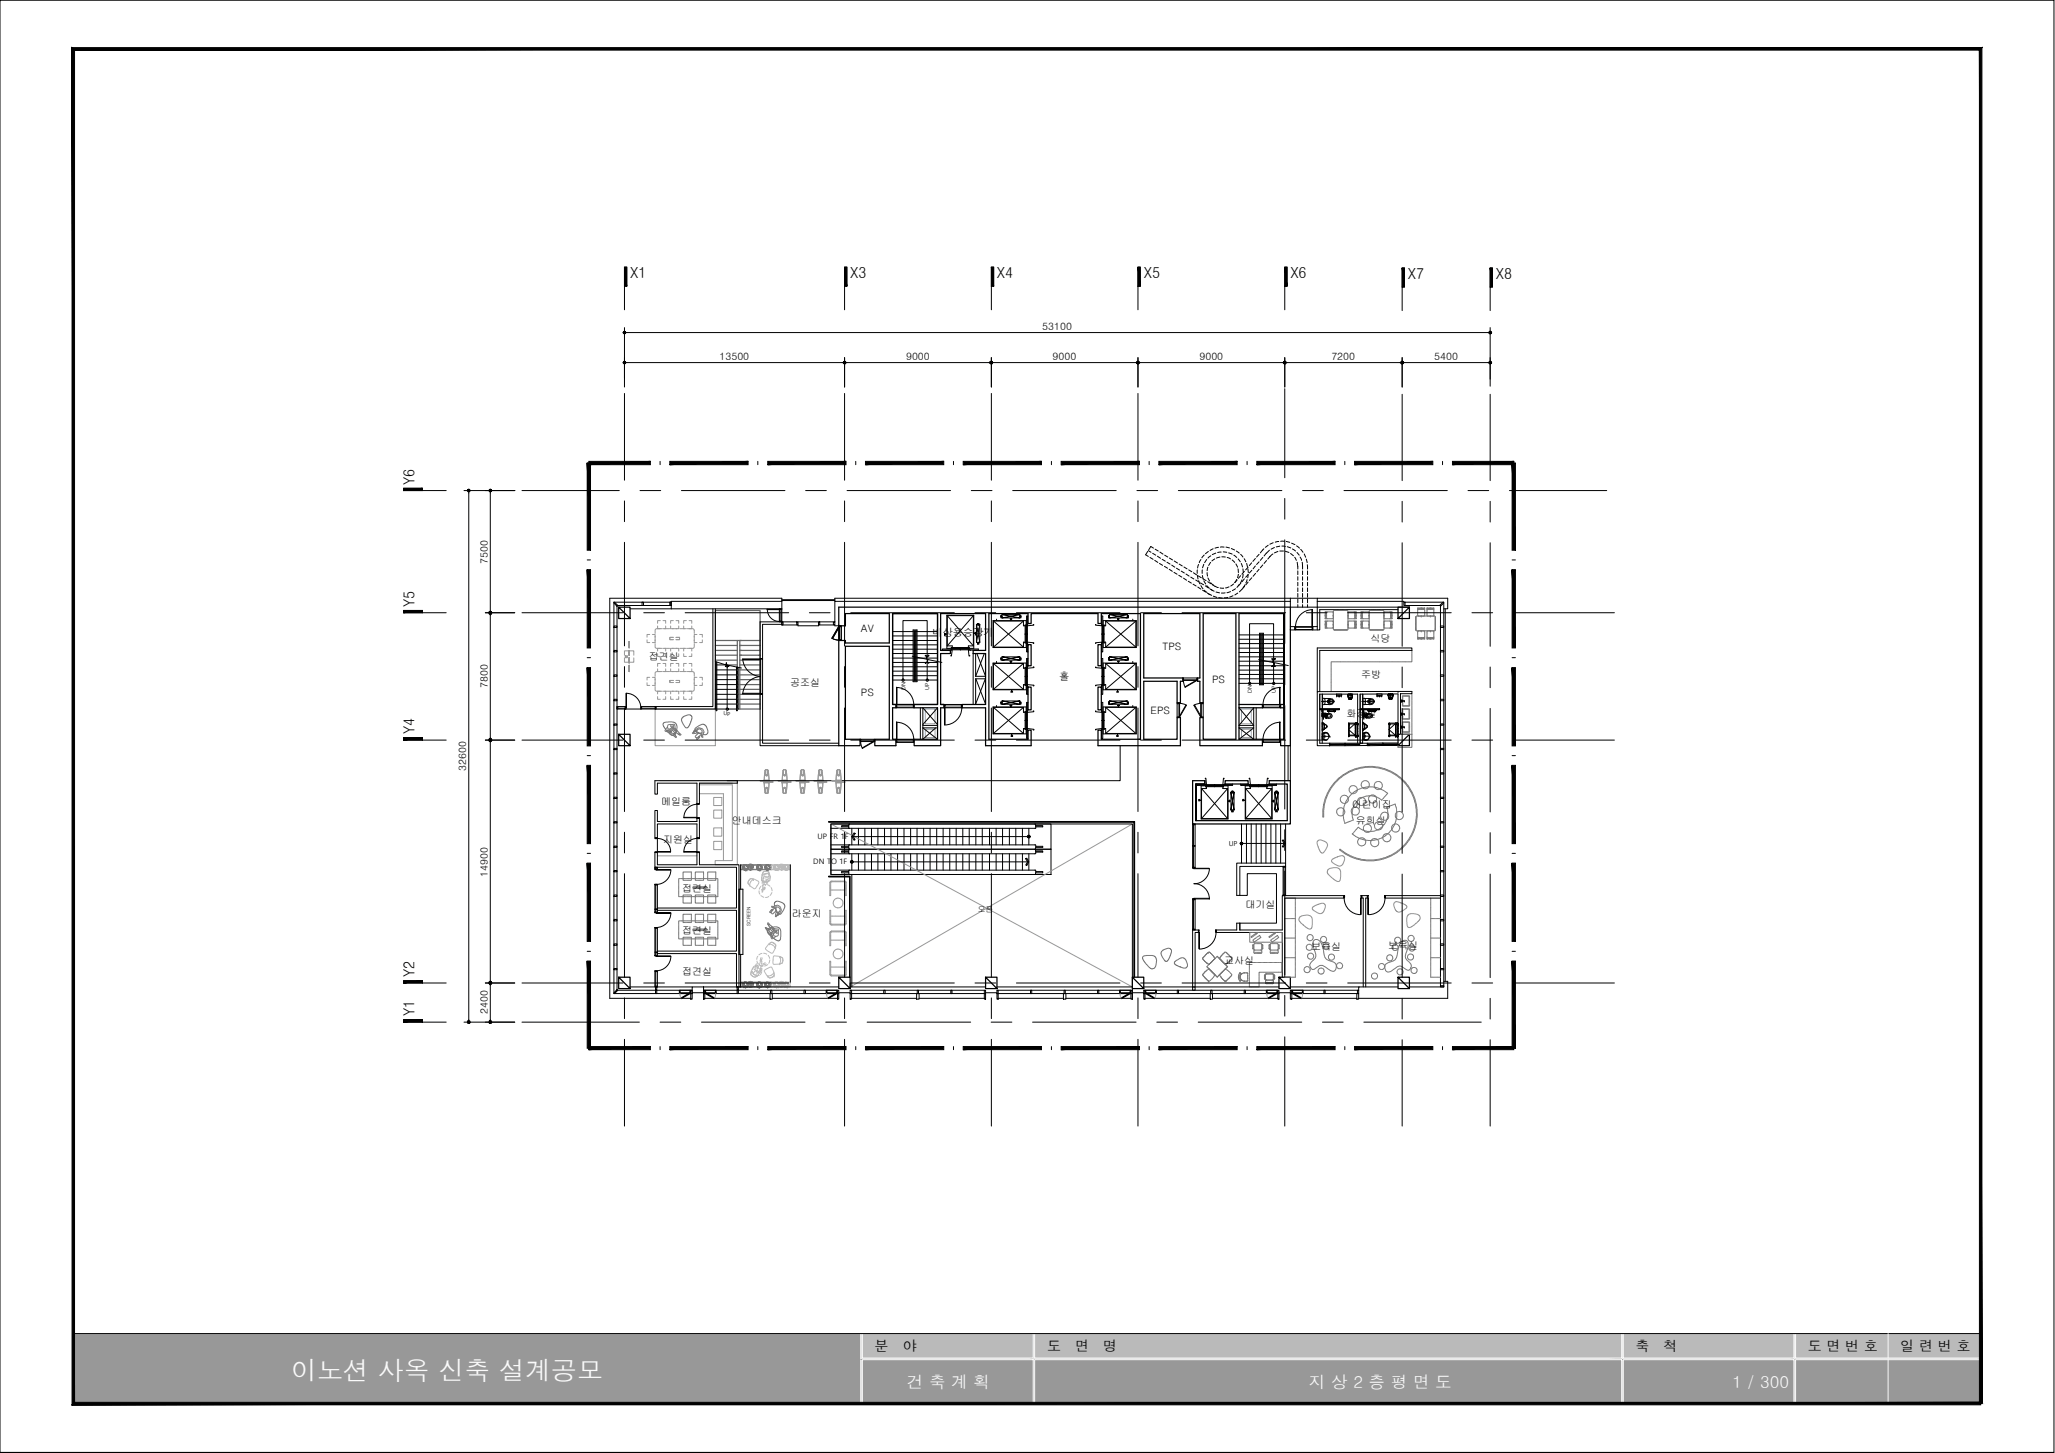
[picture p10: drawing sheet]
<svg xmlns="http://www.w3.org/2000/svg" width="420mm" height="297mm" viewBox="0 0 420 297" stroke-linecap="round" stroke-linejoin="round" font-family="sans-serif">
<defs><g id="words">
<text font-size="5.3" fill="#fafafa" x="59.5" y="282">이노션 사옥 신축 설계공모</text>
<g font-size="3.4" fill="#fafafa">
<text x="185.4" y="283.7">건 축 계 획</text>
<text x="267.6" y="283.7">지 상 2 층 평 면 도</text>
<text x="354.2" y="283.7">1 / 300</text>
</g>
<g font-size="3.1">
<text x="128.8" y="56.9">X1</text>
<text x="173.8" y="56.9">X3</text>
<text x="203.8" y="56.9">X4</text>
<text x="233.8" y="56.9">X5</text>
<text x="263.8" y="56.9">X6</text>
<text x="287.8" y="57">X7</text>
<text x="305.8" y="57">X8</text>
<text x="84.8" y="99.1" transform="rotate(-90 84.8 99.1)">Y6</text>
<text x="84.8" y="124.1" transform="rotate(-90 84.8 124.1)">Y5</text>
<text x="84.8" y="150.1" transform="rotate(-90 84.8 150.1)">Y4</text>
<text x="84.8" y="199.8" transform="rotate(-90 84.8 199.8)">Y2</text>
<text x="84.8" y="207.8" transform="rotate(-90 84.8 207.8)">Y1</text>
</g>
<g font-size="2.9">
<text x="178.8" y="276.1">분</text>
<text x="184.6" y="276.1">야</text>
<text x="214.1" y="276.1">도</text>
<text x="219.8" y="276.1">면</text>
<text x="225.6" y="276.1">명</text>
<text x="334.4" y="276.1">축</text>
<text x="340.1" y="276.1">척</text>
<text x="369.6" y="276.1">도 면 번 호</text>
<text x="388.5" y="276.1">일 련 번 호</text>
</g>
<g font-size="2.1">
<text x="213.1" y="67.5">53100</text>
<text x="147.1" y="73.6">13500</text>
<text x="185.3" y="73.6">9000</text>
<text x="215.2" y="73.6">9000</text>
<text x="245.2" y="73.6">9000</text>
<text x="272.2" y="73.6">7200</text>
<text x="293.2" y="73.6">5400</text>
<text x="99.7" y="115.2" transform="rotate(-90 99.7 115.2)">7500</text>
<text x="176" y="129.2">AV</text>
<text x="190.7" y="130">비상용승강기</text>
<text x="237.7" y="132.8">TPS</text>
<text x="99.7" y="140.7" transform="rotate(-90 99.7 140.7)">7800</text>
<text x="176" y="142.4">PS</text>
<text x="216.5" y="139">홀</text>
<text x="247.8" y="139.5">PS</text>
<text x="235.2" y="146">EPS</text>
<text x="95.3" y="157.6" transform="rotate(-90 95.3 157.6)">32600</text>
<text x="99.7" y="179.2" transform="rotate(-90 99.7 179.2)">14900</text>
<text x="99.7" y="207.3" transform="rotate(-90 99.7 207.3)">2400</text>
</g>
<g font-size="2">
<text x="280.2" y="131.2">식당</text>
<text x="132.6" y="134.9">접견실</text>
<text x="161.5" y="140.2">공조실</text>
<text x="278.3" y="138.6">주방</text>
<text x="275.3" y="146.5">화장실</text>
<text x="135.2" y="164.5">메일룸</text>
<text x="276.4" y="165.2">어린이집</text>
<text x="135.6" y="172.3">지원실</text>
<text x="149.6" y="168.4">안내데스크</text>
<text x="277.2" y="168.5">유희실</text>
<text x="139.5" y="182.3">접견실</text>
<text x="254.6" y="185.6">대기실</text>
<text x="139.5" y="191">접견실</text>
<text x="161.9" y="187.5">라운지</text>
<text x="250.3" y="197.1">교사실</text>
<text x="268.1" y="194.3">보육실</text>
<text x="283.8" y="194.1">보육실</text>
<text x="139.5" y="199.3">접견실</text>
</g>
<text font-size="1.6" x="199.9" y="186.4">오픈</text>
<g font-size="1.5">
<text x="167.2" y="171.6">UP FR 1F</text>
<text x="166.3" y="176.7">DN TO 1F</text>
</g>
<text font-size="1.4" x="251.2" y="173">UP</text>
<g font-size="1.1">
<text x="185.1" y="141.1" transform="rotate(-90 185.1 141.1)">DN</text>
<text x="190" y="141" transform="rotate(-90 190 141)">UP</text>
<text x="255.9" y="141.7" transform="rotate(-90 255.9 141.7)">DN</text>
<text x="260.9" y="141.6" transform="rotate(-90 260.9 141.6)">UP</text>
<text x="147.9" y="146.3" transform="rotate(2 147.9 146.3)">UP</text>
</g>
<text font-size="1" x="153.5" y="189.2" transform="rotate(-90 153.5 189.2)">SCREEN</text>
</g></defs>
<!-- layer: AA-XXXX-STEL -->
<g fill="none" stroke="#000" stroke-width=".2">
<path d="M125.5 138h.7v.3h-.7zM125.5 133h.7v.3h-.7zM125.5 128h.7v.3h-.7zM125.5 123.1l.8 .7h-.1v.2zM131.3 123.1h.3v.7h-.3zM137 123.1h.2v.7h-.2zM137 123.8h-10.8v78.6h15.3M137.2 123.1h-11.7v80h16M159.9 127.1h.2v.7h-.2zM159.9 127.8h3M159.9 127.1h3M162.9 127.1h.3v.7h-.3z"/>
<path d="M167.3 127.1h.3v.7h-.3zM167.6 127.8h2.8M167.6 127.1h2.8M170.4 127.1h.3v.7h-.3zM287 123.1h.3v.7h-.3zM287.3 123.8h7.2v77.7M287.3 123.1h7.9M294.3 123.8l.7-.7h.2v.2l-.7 .7v-.2zM294.5 138h.7v.3h-.7zM294.5 133h.7v.3h-.7zM294.5 128h.7v.3h-.7zM125.5 158h.7v.2h-.7z"/>
<path d="M125.5 153h.7v.2h-.7zM125.5 148h.7v.3h-.7zM125.5 143h.7v.3h-.7zM294.5 158h.7v.2h-.7zM294.5 153h.7v.2h-.7zM294.5 148h.7v.3h-.7zM294.5 143h.7v.3h-.7zM125.5 178h.7v.2h-.7zM125.5 173h.7v.2h-.7zM125.5 168h.7v.2h-.7zM125.5 163h.7v.2h-.7zM294.5 178h.7v.2h-.7z"/>
<path d="M294.5 173h.7v.2h-.7zM294.5 168h.7v.2h-.7zM294.5 163h.7v.2h-.7zM125.5 198h.7v.2h-.7zM125.5 193h.7v.3h-.7zM125.5 188h.7v.3h-.7zM125.5 183h.7v.3h-.7zM294.5 198h.7v.2h-.7zM294.5 193h.7v.3h-.7zM294.5 188h.7v.3h-.7zM294.5 183h.7v.3h-.7zM125.5 202.9l.7-.6 .1 .1-.7 .7z"/>
<path d="M134 202.4h.3v.7h-.3zM134 201.8h.3v.6h-.3zM141.2 202.4h.3v.7h-.3zM143.8 202.4h.3v.7h-.3zM143.8 202.4h27.4M143.8 203.1h27.4M150.7 202.4h.3v.7h-.3zM150.7 201.8h.3v.6h-.3zM157.5 202.4h.3v.7h-.3zM164.4 202.4h.3v.7h-.3zM171.2 202.4h.3v.7h-.3zM173.8 202.4h.3v.7h-.3z"/>
<path d="M173.8 202.4h27.5M173.8 203.1h27.5M180.7 202.4h.3v.7h-.3zM187.5 202.4h.3v.7h-.3zM194.4 202.4h.2v.7h-.2zM201.3 202.4h.2v.7h-.2zM203.8 202.4h.3v.7h-.3zM203.8 202.4h27.4M203.8 203.1h27.4M210.7 202.4h.2v.7h-.2zM217.6 202.4h.2v.7h-.2zM224.4 202.4h.3v.7h-.3z"/>
<path d="M231.2 202.4h.3v.7h-.3zM233.8 202.4h.3v.7h-.3zM233.8 202.4h27.4M233.8 203.1h27.4M240.7 202.4h.3v.7h-.3zM243.8 201.8h.5v.6h-.5zM247.5 202.4h.3v.7h-.3zM254.4 202.4h.2v.7h-.2zM261.2 202.4h.3v.7h-.3zM263.8 202.4h.3v.7h-.3zM263.8 202.4h14M263.8 203.1h14"/>
<path d="M270.7 202.4h.2v.7h-.2zM277.5 202.4h.3v.7h-.3zM294.5 201.5h.7v.3h-.7z"/>
</g>
<!-- layer: XR-PLAN$0$COR1 -->
<g fill="none" stroke="#000" stroke-width=".2">
<path d="M203 135.6h6.8v5.4h-6.8zM203 126.9h6.8v5.5h-6.8zM203.1 135.6h6.2M203.1 127v5.3M203.1 135.6v5.3M203.1 135.6l6.2 5.3M203.1 127h6.2M203.1 132.3h6.2M203.1 127l6.2 5.3M203.8 126.6v.2M203.8 135.2v.3M204.7 134.7h.1"/>
<path d="M204.7 134.5h.1M204.7 126.1h.1M204.7 125.9h.1M204.8 134.7h.1M204.8 134.6v.1M204.8 134.6l-.1-.1v.2M204.8 134.7h-.1M204.8 134.6h.1M204.8 125.9v.1M204.8 125.9h-.1v.2M204.8 126l-.1 .1M204.8 125.9h.1"/>
<path d="M204.8 126h.1M204.9 134.7h.1M204.9 134.6h.1M204.9 126h.1M204.9 125.9h.1M204.9 125.6v.7M204.9 134.3v.7M206.5 135.2h.2v.4v-.4h.2M206.5 126.5h.4h-.2v.4v-.4zM206.5 135.2h.4M208.5 134.6h.1M208.5 134.3l-3.6 .7h3.6v-.7h-3.6l3.6 .7"/>
<path d="M208.5 134.7h.1M208.5 125.6l-3.6 .7h3.6v-.7h-3.6l3.6 .7M208.5 126h.1M208.5 125.9h.1M208.5 134.6h.2M208.5 134.6v.1M208.6 134.7h.1M208.6 134.6h.1M208.6 125.9v.1M208.6 125.9h.1v.2M208.6 125.9h.1M208.6 126h.1"/>
<path d="M208.7 134.6h.1M208.7 134.7h.1M208.7 126h.1M208.7 125.9h.1M208.7 126v.1M208.7 134.5h.1M208.7 126.1h.1M208.7 134.5v.1M208.7 134.5v.2M209.3 127v.9h.3M209.3 135.6v1h.3M209.3 135.6l-6.2 5.3"/>
<path d="M209.3 127l-6.2 5.3M209.6 131.5v-.2h-.3v1M209.6 140h-.3v.9M209.6 127.8h.1v3.6h-.1zM209.6 136.4v3.8M209.6 136.5h.1v3.6h-.1M209.6 138.3h.1M209.7 129.6h-.1h.1M209.9 136.5h.2v3.6h-.2zM209.9 127.8h.2v3.6h-.2zM210.1 138.3h-.2h.2M210.1 129.6h-.2h.2"/>
<path d="M210.1 125.9v1.7M210.1 131.6v1.7M210.1 134.6v1.7M210.2 136.1l-.1 .5 1.3-.1-.2-.1M210.2 134.6h-.3v7.3h.3M210.2 125.9h-.3v7.4h.3M210.2 127.5l-.1 .4 1.3-.1-.2-.1M211.2 131.5l.2-.1-1.3-.1 .1 .5M224.1 136.4l-.1 .1 1.3 .1-.1-.2M224.1 127.7l-.1 .1 1.3 .1-.1-.2M224.1 131.5l-.1-.1 1.3-.1-.1 .2M225.2 134.6h.3v7.3h-.3"/>
<path d="M225.2 125.9h.3v7.4h-.3M225.2 136.1l.1 .3M225.2 127.5l.1 .2M225.3 125.9v1.7M225.3 131.6v1.7M225.3 134.6v1.7M225.3 136.5h.1v3.6h-.1zM225.3 138.3h.1h-.1M225.3 127.8h.1v3.6h-.1zM225.3 129.6h.1h-.1M225.3 131.5l-.1 .3M225.6 135.6h6.7v5.4h-6.7z"/>
<path d="M225.6 126.9h6.7v5.5h-6.7zM225.6 129.6h.1M225.6 136.5l.1 3.6zM225.6 138.3h.1M225.6 127.8l.1 3.6zM225.8 131.5v-.2h.3v1M226.1 135.6h6.1M226.1 135.6v1h-.3v-.2M226.1 127h6.1M226.1 132.3h6.1M226.1 127v.9h-.3v-.1M226.1 135.6l6.1 5.3"/>
<path d="M226.1 127l6.1 5.3M226.7 134.7h.1M226.7 134.6h.1M226.7 134.5h.1M226.7 126h.1M226.7 125.9h.1M226.7 126.1h.1M226.7 126v.1M226.7 134.6v.1M226.7 134.6v-.1v.2M226.7 125.9v.1M226.7 125.9v.2"/>
<path d="M226.8 134.3l3.7 .7h-3.7v-.7h3.7l-3.7 .7M226.8 134.7h.1M226.8 134.6h.1M226.8 125.6l3.7 .7h-3.7v-.7h3.7l-3.7 .7M226.8 126h.1M226.8 125.9h.1M228.5 135.2h.1v.4l.1-.4h.2M228.5 126.5h.4h-.2v.4l-.1-.4zM228.5 135.2h.4M230.5 134.7h.1M230.5 134.6h.1M230.5 126h.1"/>
<path d="M230.5 125.9h.1M230.5 125.6v.7M230.5 134.3v.7M230.6 134.6v.1M230.6 134.6l.1-.1v.2M230.6 134.6h.1M230.6 134.7h.1M230.6 125.9v.1M230.6 125.9h.1v.2M230.6 125.9h.1M230.6 126h.1M230.6 126l.1 .1"/>
<path d="M230.7 134.7h.1M230.7 134.5h.1M230.7 126.1h.1M230.7 125.9h.1M231.6 126.6v.2M231.6 135.2v.3M232.2 127v5.3M232.2 135.6v5.3M232.2 135.6l-6.1 5.3M232.2 127l-6.1 5.3M203 144.5h6.8v5.5h-6.8zM203.1 140.9h6.2"/>
<path d="M203.1 144.6v5.3M203.1 144.6h6.2M203.1 149.9h6.2M203.1 144.6l6.2 5.3M203.8 144.2v.3M204.7 143.5v.3zM204.7 143.8h.1M204.7 143.5h.1M204.8 143.6h.1M204.9 143.6h.1M204.9 143.3v.7M206.5 144.2h.4h-.2v.4v-.4z"/>
<path d="M206.7 141.4h.1v-.3l.1 .3h.2M206.7 141.5h.4M206.8 150.1l.1 .4h.2h-.4h.1zM208.5 143.3l-3.6 .7h3.6v-.7h-3.6l3.6 .7M208.5 143.6h.1M208.6 143.6h.1M208.7 143.6v-.1v.3M208.7 143.6h.1M208.7 143.6v.2M208.7 143.8h.1M208.7 143.5h.1M209.3 144.6v1h.3"/>
<path d="M209.3 144.6l-6.2 5.3M209.6 148.9h-.3v1M209.6 145.4v3.7M209.6 145.5h.1v3.6h-.1M209.7 147.3h-.1h.1M209.9 145.5h.2v3.6h-.2zM210.1 140.2v-.2l1.3 .1-.2 .1M210.1 147.3h-.2h.2M210.1 149.2v-.3l1.3 .2-.2 .1M210.1 140.2h.1M210.1 140.2l.1 .3M210.1 149.2h.1"/>
<path d="M210.1 149.2l.1 .2M210.1 140.3v1.6M210.1 143.6v1.7M210.1 149.3v1.7M210.2 143.6h-.3v7.4h.3M210.2 145.1l-.1 .5 1.3-.1-.2-.2M224.1 145.3l-.1 .2 1.3 .1-.1-.2M225.2 143.6h.3v7.4h-.3M225.2 145.1l.1 .3M225.2 140.2l.1-.2-1.3 .1 .1 .1M225.2 149.2l.1-.3-1.3 .2 .1 .1M225.3 140.3v1.6"/>
<path d="M225.3 143.6v1.7M225.3 149.3v1.7M225.3 145.5h.1v3.6h-.1zM225.3 147.3h.1h-.1M225.3 140.2l-.1 .3M225.3 149.2l-.1 .2M225.6 144.5h6.7v5.5h-6.7zM225.6 147.3h.1M225.6 145.5l.1 3.6zM225.8 140.2v-.2h.3v.9M225.8 149.1v-.2h.3v1M226.1 140.9h6.1"/>
<path d="M226.1 144.6h6.1M226.1 149.9h6.1M226.1 144.6v1h-.3v-.2M226.1 144.6l6.1 5.3M226.7 143.5v.3zM226.7 143.6h.1M226.7 143.8h.1M226.7 143.5h.1M226.8 143.3l3.7 .7h-3.7v-.7h3.7l-3.7 .7M226.8 143.6h.1M228.3 141.4h.2v-.3v.3h.2M228.3 141.5h.4"/>
<path d="M228.5 150.1v.4h.2h-.4h.2zM228.5 144.2h.4h-.2v.4l-.1-.4zM230.5 143.6h.1M230.5 143.3v.7M230.6 143.6h.1M230.6 143.6l.1-.1v.3M230.6 143.6l.1 .2M230.7 143.8h.1M230.7 143.5h.1M231.6 144.2v.3M232.2 144.6v5.3M232.2 144.6l-6.1 5.3"/>
<path d="M246.4 159.2l.1-.1 .2 1.3h-.3M250.3 159.2l-.2-.1-.1 1.3h.2M255.4 159.2l.1-.1 .2 1.3h-.3M259.3 159.2l-.2-.1-.1 1.3h.2M244.7 160.3v.3h7.3v-.3M244.7 160.4h1.7M245.2 163.4v.2h.3h-.3v.2zM245.6 160.7h5.5v6.7h-5.5zM245.7 167.3h5.3M245.7 161.2v6.1M245.7 161.2l5.3 6.1M246.2 160.3l.2 .1"/>
<path d="M246.5 160.9h.2v.3h-1M246.5 160.4h3.6v.1h-3.6zM246.5 160.7l3.6 .1zM248.3 160.4v.1v-.1M248.3 160.7h.1M250.2 160.9h-.2v.3h1M250.3 160.4h1.7M250.5 160.3l-.3 .1M251 161.2v6.1M251 161.2l-5.3 6.1M251.1 163.7h.3l.1-.1v.4l-.1-.2zM251.7 161.9l.6 3.7v-3.7h-.6v3.7l.6-3.7"/>
<path d="M251.7 165.6h.6M251.8 165.8h.1M251.8 161.8h.2M251.8 161.8h.1M251.9 165.8h.1M251.9 161.8h.1M252 165.6h.1M252 165.7h.1M252 161.9h.1M252 161.8h.1M252 165.7l-.1 .1M252 165.7l.1 .1h-.3"/>
<path d="M252.1 165.8h.1M252.1 161.8h.1M253.7 160.3v.3h7.3v-.3M253.7 160.4h1.7M254.1 163.4l.1 .2h.3h-.3l-.1 .2zM254.6 160.7h5.5v6.7h-5.5zM254.7 161.2v6.1M254.7 167.3h5.3M254.7 161.2l5.3 6.1M255.2 160.3l.2 .1M255.5 160.9h.2v.3h-1M255.5 160.4h3.6v.1h-3.6z"/>
<path d="M255.5 160.7l3.6 .1zM257.3 160.4v.1v-.1M257.3 160.7h.1M259.2 160.9h-.2v.3h1M259.3 160.4h1.7M259.5 160.3l-.3 .1M260 161.2v6.1M260 161.2l-5.3 6.1M260.1 163.7h.3v-.1v.4v-.2zM260.6 161.9l.7 3.7v-3.7h-.7v3.7l.7-3.7M260.6 165.6h.7M260.9 165.8h.2z"/>
<path d="M260.9 165.8h.1M260.9 161.8h.2zM260.9 161.8h.1M261 165.6h.1M261 165.7h.1M261 161.9h.1M261 161.8h.1M261.1 165.8h.1M261.1 161.8h.1"/>
</g>
<!-- layer: X-COL$0$CON -->
<path d="M210.2 131.8h.6v4.3h-.6zM224.5 131.8h.7v4.3h-.7zM262.5 125.4h-9.2v25.7h4.8v1.3h-12.8v-5.7h.7v4.4h6.7v-25.7h-6.7v18.3h-.7v-4.4h-.4v-.7h.4v-13.2h-11.5v13.2h8.1v.7h-.6v4.4h-.6v-4.4h-6.9v11.8h6.9v-4.4h.6v5.7h-16.8v-3.1h.7v1.8h8v-25.7h-8v2.1h-.7v-2.1h-13.7v2.1h-.6v-2.1h-8v25.7h8v-1.8h.6v3.1h-9.3v-7.7h-4.8v-.7h4.8v-10.4h-2.5v-.6h2.5v-7.6h-9.2v7.6h2v.6h-2v10.4h.7v.7h-.7v7.7h-5.4v-1.3h4.8v-6.4h-4.8v-.7h4.8v-18.6h-9.2v18.6h.7v.7h-.7v6.4h.7v1.3h-4.3v-1.3h2.9v-19h-9v19h3.1v1.3h-4.4v-21.5h1.3v.5h9v-6h-9v2.5h-1.3v-3.8h92.3v28.3h-2v-1.3h.7v-7.1M210.2 140.5h.6v4.6h-.6zM224.5 140.5h.7v4.6h-.7zM250.5 159.6h4.7v.7h-4.7zM253.3 144h4.8v.7h-4.8M262.5 144v-18.6v25.7M262.5 144h-.7v.7h.7M244.5 160.3h1.8v-.7h-2.5v8.8h20v-8.8h-4.3v.7h3.7v7.5h-18.7M244.5 167.8v-7.5v7.5" fill="none" stroke="#000" stroke-width=".25"/>
<path d="M133.9 144.9h12.4v7.5h-12.4zM134.9 159.6h15.8v17.2h-4.5v-.9h3.5v-15.5h-6.7M134.4 175h8.1M143 160.1h6.7M143 162.3h4.9v13.6M145.9 169.2h1.7v1.7h-1.7zM145.9 165.6h1.7v1.7h-1.7zM145.9 172h1.7v1.7h-1.7zM145.9 163h1.7v1.7h-1.7z" fill="none" stroke="#989898" stroke-width=".2"/>
<!-- layer: CIR -->
<g fill="none" stroke="#636466" stroke-width=".25">
<path d="M146.3 135.3v-10.5h9.1v20.1h-4.7M146.3 130.9h5.3M146.3 135h4.4M146.3 133.9h4.4M146.3 133h4.4M146.3 132h4.4M148.6 135.9h2.1M150.7 130.9v5.5M150.7 140h.2M150.7 138.9h.2M150.7 138h.2M150.7 136.9h.2"/>
<path d="M151.3 140h4.1M151.3 138.9h4.1M151.3 138h4.1M151.3 136.9h4.1M151.3 135.9h4.1M151.3 135h4.1M151.6 133.9h-.3h4.1h-.2M151.6 133h-.3h4.1h-.2M151.6 132h-.3h4.1h-.2M155.2 130.9h.2h-4.1v14M150.7 143.9h.2M150.7 143h.2"/>
<path d="M150.7 141.9h.2M150.7 140.9h.2M151.3 143.9h4.1M151.3 143h4.1M151.3 141.9h4.1M151.3 140.9h4.1"/>
</g>
<g fill="none" stroke="#000" stroke-width=".2">
<path d="M146.3 135.3v9.6h.1M146.3 140h.1M146.3 138.9h.1M146.3 138h.1M146.3 136.9h.1M146.3 135.9h.1M146.4 135.3v10h.2v-10M146.6 140h4.3M146.6 138.9h4.3M146.6 138h4.3M146.6 136.9h4.3M146.6 135.9h2"/>
<path d="M148.7 135.9v9M150.6 136.4v8.9h.1v-8.9M150.9 136.4v8.5h-4.3M146.3 143.9h.1M146.3 143h.1M146.3 141.9h.1M146.3 140.9h.1M146.6 143.9h4.3M146.6 143h4.3M146.6 141.9h4.3M146.6 140.9h4.3"/>
</g>
<path d="M150.7 140h.2M150.7 138.9h.2M150.7 138h.2M150.7 136.9h.2M150.7 143.9h.2M150.7 144.9h.2M150.7 143h.2M150.7 141.9h.2M150.7 140.9h.2M155.2 143.9h.2" fill="none" stroke="#939598" stroke-width=".25"/>
<!-- layer: XR-PLAN$0$SYM -->
<g fill="none" stroke="#000" stroke-width=".2">
<path d="M146.3 135.3l2.1 .6 .1-.4 .2 .9 .1-.4 2.8 .6M148.3 136.2l.4-.3 .4 .3-.1 .1-.3-.2zM186.5 134.2l2.9 .5 .1-.4 .1 1 .1-.5 2.9 .6M189.1 135.5l.5-.2 .3 .2zM189.2 133.9l.4 .3 .3-.3v.2l-.3 .2-.5-.2zM189.6 134.3v-7.4h-5v12.1M189.6 135.3v3.7M257.3 134.8l2.9 .6 .1-.4 .2 .9 .1-.4 2.8 .6M260 136.2l.4-.2 .4 .2zM260.1 134.6l.3 .2 .3-.2 .1 .1-.4 .3-.4-.3zM260.4 135v-7.5h-4.9v12.2M260.4 136v3.7"/>
<path d="M174.2 176.2h35.9M174.2 171h36.2M174.6 170.3l.2 .1-.3 .6 .3 .7-.2 .1-.4-.8zM209.7 175.6l.2-.2 .5 .8-.5 .8-.2-.2 .4-.6zM253.8 172.4h9M262.2 171.8l.2-.1 .4 .7-.4 .8-.2-.1 .4-.7z"/>
<circle cx="184.6" cy="139" r=".23"/>
<circle cx="189.6" cy="139" r=".23"/>
<circle cx="255.5" cy="139.7" r=".23"/>
<circle cx="260.4" cy="139.7" r=".23"/>
<circle cx="148.7" cy="145" r=".23"/>
</g>
<!-- layer: AA_FIN -->
<g fill="#000" stroke="#000" stroke-width=".2">
<path d="M120.4 94.3v.7l12.6-.7zM120.4 95l12.6-.7v.7z"/>
<path d="M136.9 94.3v.7l16.1-.7zM136.9 95l16.1-.7v.7z"/>
<path d="M157 94.3v.7l16-.7zM157 95l16-.7v.7z"/>
<path d="M177 94.3v.7l16-.7zM177 95l16-.7v.7z"/>
<path d="M196.9 94.3v.7l16-.7zM196.9 95l16-.7v.7z"/>
<path d="M217 94.3v.7l16-.7zM217 95l16-.7v.7z"/>
<path d="M236.9 94.3v.7l16-.7zM236.9 95l16-.7v.7z"/>
<path d="M257 94.3v.7l16-.7zM257 95l16-.7v.7z"/>
<path d="M276.9 94.3v.7l16-.7zM276.9 95l16-.7v.7z"/>
<path d="M297 94.3v.7l12.5-.7zM297 95l12.5-.7v.7z"/>
<path d="M309.2 94.7l.6 17.8v-17.8zM309.2 94.7l.6 17.8h-.6z"/>
<path d="M120.1 94.7v17.8h.6zM120.1 94.7h.6v17.8z"/>
<path d="M309.2 116.5l.6 16v-16zM309.2 116.5l.6 16h-.6z"/>
<path d="M120.1 116.5v16h.6zM120.1 116.5h.6v16z"/>
<path d="M309.2 136.5l.6 16v-16zM309.2 136.5l.6 16h-.6z"/>
<path d="M120.1 136.5v16h.6zM120.1 136.5h.6v16z"/>
<path d="M309.2 156.5l.6 16v-16zM309.2 156.5l.6 16h-.6z"/>
<path d="M120.1 156.5v16h.6zM120.1 156.5h.6v16z"/>
<path d="M309.2 176.4l.6 16v-16zM309.2 176.4l.6 16h-.6z"/>
<path d="M120.1 176.4v16h.6zM120.1 176.4h.6v16z"/>
<path d="M309.2 196.5l.6 17.8v-17.8zM309.2 196.5l.6 17.8h-.6z"/>
<path d="M120.1 196.5v17.8h.6zM120.1 196.5h.6v17.8z"/>
<path d="M120.4 214.6h12.6v-.6zM120.4 214h12.6l-12.6 .6z"/>
<path d="M136.9 214.6h16.1v-.6zM136.9 214h16.1l-16.1 .6z"/>
<path d="M157 214.6h16v-.6zM157 214h16l-16 .6z"/>
<path d="M177 214.6h16v-.6zM177 214h16l-16 .6z"/>
<path d="M196.9 214.6h16v-.6zM196.9 214h16l-16 .6z"/>
<path d="M217 214.6h16v-.6zM217 214h16l-16 .6z"/>
<path d="M236.9 214.6h16v-.6zM236.9 214h16l-16 .6z"/>
<path d="M257 214.6h16v-.6zM257 214h16l-16 .6z"/>
<path d="M276.9 214.6h16v-.6zM276.9 214h16l-16 .6z"/>
<path d="M297 214.6h12.5v-.6zM297 214h12.5l-12.5 .6z"/>
</g>
<g fill="none" stroke="#000" stroke-width=".2">
<path d="M120.1 94.7h.6M135 94.3v.7M154.9 94.3v.7M175 94.3v.7M194.9 94.3v.7M215 94.3v.7M234.9 94.3v.7M255 94.3v.7M275 94.3v.7M294.9 94.3v.7M309.5 94.3v.7M120.1 114.5h.6"/>
<path d="M309.2 114.5h.6M120.1 134.5h.6M309.2 134.5h.6M120.1 154.5h.6M309.2 154.5h.6M120.1 174.5h.6M309.2 174.5h.6M120.1 194.5h.6M309.2 194.5h.6M120.4 214v.6M135 214v.6M154.9 214v.6"/>
<path d="M175 214v.6M194.9 214v.6M215 214v.6M234.9 214v.6M255 214v.6M275 214v.6M294.9 214v.6M309.2 214.3h.6"/>
</g>
<!-- layer: 00.WAL -->
<g fill="none" stroke="#000" stroke-width=".2">
<path d="M145.8 124.5v19.9h-11.9M146.3 124.5v20.4h-12.4M263.8 128.6h.1M269.3 132.5h19.4v.5h-18.9M269.3 124.1h18.9M269.8 124.6h16M133.9 159.6h16.8M134.1 144.4v.5M263.4 152.4v7.2M263.8 152.4v7.2M275 151.9h3.1M275 152.3v.1h5.1"/>
<path d="M278.1 151.9h1.5v.5M282.7 152.2v.2h3.1M282.7 151.9h3.1M285.8 141.4h.1M285.8 150.2v-8.3h-7.7v10M286.3 141.9h.1M286.3 141.4h-17v11h2.5v-.5h-2v-10h7.8v10M286.3 141.8v8.3M133.9 174.3v3h16.7v8.3h-16.2v.5h16.2v8.3h-16.2v.5h16.2v6.9M134.4 160.1h8.1v4.2h.5v-4.2h7.7M134.4 167.9h8.1M134.4 174.3v2.5h8.1"/>
<path d="M142.5 168.4h-8.1v2.9M143 176.8h8.1v25M252.9 176.4h9.9v.7h-9.3v5.9h-.6zM262.2 199.8v-9.2h-13.5v-.5h4.2v-1.4h.6v1.4h8.7v-7h12.5v.5h-12v16.2M294.5 183.1h-11.2v.5h11.2M243.8 201.8v-11.7h1.2v.5h-.7v11.2M278.7 201.8v-18.2h-.3v-.5h1.2v.5h-.4v18.2M285.8 201.8h-8v.6M288.2 201.8h7M295.2 200.6h.8"/>
</g>
<!-- layer: XR-PLAN$0$DWAL -->
<path d="M199 133.6v10.4M199.5 133.6v4.7M199.5 138.8v5.2M188.2 144.7v6.4M188.7 144.7v6.4M256.3 144.7v6.4M256.8 144.7v6.4" fill="none" stroke="#000" stroke-width=".2"/>
<!-- layer: XR-PLAN$0$DOOR -->
<g fill="none" stroke="#000" stroke-width=".2">
<path d="M156.8 124.5l2.5 .1zM159.3 127h.6v.1h-.6zM159.3 124.5h.6v.1zM159.3 124.6v2.4M159.5 124.6v2.4M159.7 124.6v2.4M159.9 124.5v2.5M264.8 128.1l.1 .1-.1 .6zM264.8 128.1h3.4M264.8 128.8h3.6M264.9 128.7l3.5 .1v-.7l-.1 .1v.5M264.9 128.2h3.4"/>
<path d="M268.2 124.6h.2v3.5h-.2zM268.4 124.6a3.5 3.5 0 0 0-3.5 3.5M183.3 140.5l.1 3.5zM183.3 147.6l.1 3.5zM183.3 144.7h3.5M183.3 151.8h3.5M183.3 140.5a3.5 3.5 0 0 1 3.5 3.5M183.3 147.7a3.5 3.5 0 0 1 3.5 3.5M183.3 144.6v-.5l-.1-.1v.7l.1-.1h3.4M183.3 151.7v-.5l-.1-.1v.7l3.5-.1M183.3 144.1h3.4M183.3 151.2h3.4"/>
<path d="M183.4 144h3.4M183.4 151.1h3.4M186.8 144l.1 .7-.2-.1zM186.8 151.1l.1 .7-.2-.1zM193.1 144.7l.1 3.5zM193.1 144h3.5M193.2 144.1v.5l-.2 .1v-.7l3.6 .1M193.2 144.7h3.4a3.5 3.5 0 0 1-3.5 3.5M193.2 144.6h3.4M196.6 144l.1 .7-.1-.1zM258.1 144l.2 .1-.1 .6zM258.1 151.1l.2 .1-.1 .6z"/>
<path d="M258.2 144.7h3.5M258.2 151.8h3.5M258.3 144.6h3.4l.1 .1v-.7l-.1 .1v.5M258.3 151.7l3.5 .1v-.7l-.1 .1v.5M258.3 144.1h3.4M258.3 151.2h3.4M261.6 140.5l.1 3.5zM261.6 147.6l.1 3.5zM261.7 140.5a3.5 3.5 0 0 0-3.5 3.5h3.4M261.7 147.7a3.5 3.5 0 0 0-3.5 3.5l3.4-.1"/>
</g>
<!-- layer: 0 -->
<path d="M199.5 138.8h2M199.5 138.3h2M133.9 159.6v2.7h.5v-2.2M133.9 174.3h.5M134.4 167.9v-2.2h-.5v5.6h.5M142.5 167.9v-.6h.5v4h-.5v-2.9M142.5 176.8v-2.5h.5v2.5" fill="none" stroke="#000" stroke-width=".2"/>
<!-- layer: COR1 -->
<g fill="none" stroke="#000" stroke-width=".2">
<path d="M192.7 133v-.3h7.3v.3M192.7 132.9h1.7M193.2 129.8v-.1l.3-.1h-.3l-.1-.1 .1 .3M193.2 129.8h.1M193.6 125.8h5.5v6.7h-5.5zM193.7 125.9v6.1M193.7 132h1v.4M193.7 125.9h5.3M193.7 125.9l5.3 6.1M194.4 132.9l.3-.1-.2 1.3-.1-.1M194.4 132.8l-.2 .2M194.5 132.4h3.7"/>
<path d="M194.5 132.7h3.6v.1h-3.6zM194.5 132.4v.1h3.6v-.1M196.3 132.8v-.1v.1M196.3 132.5v-.1v.1M198.2 132.8l.3 .2M199 125.9v6.1M199 132h-1v.4M199 125.9l-5.3 6.1M199.1 129.5h.3v-.2v.4v-.2zM199.6 127.6v3.7h.7M199.6 127.6h.7M199.6 127.6l.7 3.7"/>
<path d="M199.9 127.5h.2zM199.9 127.5h.1M199.9 131.5h.1M199.9 131.4l.2 .1M200 127.6h.1M200 127.5h.1M200 131.3h.1M200 131.4h.1M200 132.9l-2-.1 .1 1.3 .2-.1M200.1 127.5h.1M200.1 131.5h.1M200.3 127.6l-.7 3.7"/>
<path d="M200.3 127.6v3.7"/>
</g>
<!-- layer: XR-PLAN$0$CIL1 -->
<g fill="none" stroke="#000" stroke-width=".2">
<path d="M182.5 136.3h4.2M182.5 135.4h4.2M182.5 134.5h4.2M182.5 133.6h4.2M182.5 132.7h4.2M182.5 131.8h4.2M182.5 130.9h4.2M182.5 137.2h4.2M182.5 138.1h4.2M182.5 129.1h4.2M182.5 139h4.2M182.5 130h4.2"/>
<path d="M186.7 128.8h.8v10.6h-.8zM186.9 136.3h.1M186.9 135.4h.1M186.9 134.5h.1M186.9 133.6h.1M186.9 132.7h.1M186.9 131.8h.1M186.9 130.9h.1M186.9 137.2h.1M186.9 138.1h.1M186.9 129.1h.4M186.9 139h.4"/>
<path d="M186.9 130h.1M186.9 128.9h.4v10.3h-.4zM187 129.1v9.9M187.2 136.3h.1M187.2 135.4h.1M187.2 134.5h.1M187.2 133.6h.1M187.2 132.7h.1M187.2 131.8h.1M187.2 130.9h.1M187.2 137.2h.1M187.2 138.1h.1"/>
<path d="M187.2 130h.1M187.2 129.1v9.9M187.5 136.3h4.2M187.5 135.4h4.2M187.5 134.5h4.2M187.5 133.6h4.2M187.5 132.7h4.2M187.5 131.8h4.2M187.5 130.9h4.2M187.5 137.2h4.2M187.5 138.1h4.2M187.5 129.1h4.2"/>
<path d="M187.5 139h4.2M187.5 130h4.2M253.3 137h4.2M253.3 136.1h4.2M253.3 135.2h4.2M253.3 134.3h4.2M253.3 133.4h4.2M253.3 132.5h4.2M253.3 131.6h4.2M253.3 137.9h4.2M253.3 138.8h4.2M253.3 129.8h4.2"/>
<path d="M253.3 139.7h4.2M253.3 130.7h4.2M257.5 129.5h.8v10.5h-.8zM257.7 137h.2M257.7 136.1h.2M257.7 135.2h.2M257.7 134.3h.2M257.7 133.4h.2M257.7 132.5h.2M257.7 131.6h.2M257.7 137.9h.2M257.7 138.8h.2"/>
<path d="M257.7 129.8h.5M257.7 139.7h.5M257.7 130.7h.2M257.7 129.6h.5v10.3h-.5zM257.9 129.8v9.9M258 137h.2M258 136.1h.2M258 135.2h.2M258 134.3h.2M258 133.4h.2M258 132.5h.2M258 131.6h.2"/>
<path d="M258 137.9h.2M258 138.8h.2M258 130.7h.2M258 129.8v9.9M258.3 137h4.2M258.3 136.1h4.2M258.3 135.2h4.2M258.3 134.3h4.2M258.3 133.4h4.2M258.3 132.5h4.2M258.3 131.6h4.2M258.3 137.9h4.2"/>
<path d="M258.3 138.8h4.2M258.3 129.8h4.2M258.3 139.7h4.2M258.3 130.7h4.2"/>
</g>
<!-- layer: AA_WAL1 -->
<path d="M137.2 123.8v.7M163.2 127.8v.1h4.1v-.1M170.7 127.8v.1h.8v-.1M188.7 148.8h3M188.7 148.3h3M253.3 148.8h3M253.3 148.3h3" fill="none" stroke="#000" stroke-width=".2"/>
<!-- layer: DEF -->
<path d="M189.2 149.1h2v1.7h-2zM189.2 144.9h2v3.1h-2zM253.8 149.1h2v1.7h-2zM253.8 144.9h2v3.1h-2z" fill="none" stroke="#6ea5dd" stroke-width=".2"/>
<!-- layer: DOR -->
<g fill="none" stroke="#000" stroke-width=".2">
<path d="M151.9 134.8a3.9 3.9 0 0 0 3.5 3.5 3.8 3.8 0 0 0-3.5 3.5M155.4 134.8h-3.6v-.1h3.6v7.2h-3.6v-.2h3.6M155.4 134.6h.5v.1zM155.9 134.7v7.1M171.5 127.9h.5v.2h-.4zM171.5 128.1h.1l-1.4 2.4h-.1zM171.5 128.1v2.8l-1.3-.4M171.6 128.1v2.8M172 128.1v2.7l-.5 .1h.5v-.1M241.9 139h2.8M241.9 139.1h2.8M242 138.6h-.1v.5l.1-.5h2.7"/>
<path d="M242 139.1l.3 1.3M244.7 138.6h.2v.5h-.2zM127.8 144.4h.2v.5h-.2zM128 141.7l.1 3zM128.1 141.7a2.98 2.98 0 0 1 2.9 3M131 144.4h.2v.5h-.2zM155.4 141.9l.5-.1v.1zM175.9 151.5h2.8M175.9 151.6h2.8M176 151.1h-.1v.5l.1-.5h2.7M176 151.6l.3 1.3M176.3 152.9l2.4-1.4z"/>
<path d="M178.7 151.1h.2v.5l-.2-.1zM240.7 146.6l.5 .1h-.5zM240.7 143.8v-.1h.5v.1h-.5v2.8M241 143.8v2.8M241.2 143.8v2.8M241.2 143.8l1.3 .3M242.3 140.4l2.4-1.4zM242.5 144.1l.1 .1-1.5 2.4zM244.1 144.2l.1-.1 1.4 2.5h-.1zM244.2 144.1l1.3-.3v2.8M245.5 146.6h.5v.1zM245.6 143.8v2.8"/>
<path d="M246 143.8v-.1h-.5v.1h.5v2.8M133.9 177.6h.5v.2h-.5zM133.9 174.1h.4l.1 .2h-.5zM133.9 171.3l.5 .1h-.5zM134.2 177.8h3zM134.4 174.1h2.7v.1h-2.7zM137.1 174.1a2.69 2.69 0 0 0-2.7-2.7v2.8M137.2 177.9a2.98 2.98 0 0 1-3 2.9M139.8 174.1a2.69 2.69 0 0 1 2.7-2.7v2.8M139.8 174.1h2.7v.1h-2.7zM139.8 167.1l2.7 .1zM142.5 174.2l.5-.1v.2z"/>
<path d="M142.5 171.3h.5v.1h-.4zM142.5 167.2l.5-.1v.2h-.5zM142.5 164.3h.5v.1zM142.5 164.4v2.8M142.5 164.4a2.69 2.69 0 0 0-2.7 2.7M243.8 177.3h.5v.2h-.5zM244.1 177.5l3.1 .1zM247.3 177.6a3.2 3.2 0 0 1-3.2 3.1M133.9 180.8h.5v.1h-.5zM133.9 189.6h.5v.2h-.5zM133.9 186.4h.5v.2h-.5zM133.9 198.5h.5v.1h-.5z"/>
<path d="M133.9 195.3h.5v.2h-.5zM134.2 186.6l3 .1zM134.2 195.5h3zM137.2 186.7a2.98 2.98 0 0 1-3 2.9M137.2 195.5a2.98 2.98 0 0 1-3 3M243.8 183.8h.5v.1h-.5zM244.1 183.6v.2v-.2h3.1v.2h-3.1M244.1 180.6a3.2 3.2 0 0 1 3.2 3.2M245 190.1h.2l-.1 .5zM245.1 190.6h.1v3.4h-.1zM248.5 190.1h.2v.5zM248.6 190.6a3.4 3.4 0 0 1-3.3 3.4"/>
<path d="M274.7 183.1h.2l-.1 .5zM274.8 183.6a3.4 3.4 0 0 0 3.4 3.4M278.2 183.6h.1v3.3h-.1zM278.3 183.1h.1v.5h-.1zM279.6 183.1h.1v.5zM279.7 183.6h.1v3.3h-.1zM283.1 183.1h.2v.5l-.2-.1zM283.2 183.6a3.4 3.4 0 0 1-3.4 3.4"/>
</g>
<!-- layer: 00.ELE-2 -->
<g fill="none" stroke="#000" stroke-width=".2">
<path d="M169.9 168.4h45v5.2h-45zM169.9 173.6h45v5.2h-45zM169.9 172.7h41.8M169.9 169.3h41.8M169.9 177.9h41.8M172.1 168.8h1.4h-1.4v.2h1.4M172.1 174h1.4h-1.4v.2h1.4M173.5 173h-1.4v.2l1.4 .1 .1 .3M173.5 178.2h-1.4v.2h1.4M173.5 178.4l.1 .3M173.6 174.5h.1M173.6 168.4h.1"/>
<path d="M173.6 178.7l.1 .1M173.6 172.7l-.1 .6M173.6 177.9l-.1 .5M173.6 168.5v.9M173.6 173.7v.8M174.2 169.3v3.4M174.2 174.5v3.4M175.5 169.3v3.4M175.5 174.5v3.4M176.8 169.3v3.4M176.8 174.5v3.4M178.2 169.3v3.4"/>
<path d="M178.2 174.5v3.4M179.5 169.3v3.4M179.5 174.5v3.4M180.8 169.3v3.4M180.8 174.5v3.4M182.2 169.3v3.4M182.2 174.5v3.4M183.5 169.3v3.4M183.5 174.5v3.4M184.8 169.3v3.4M184.8 174.5v3.4M186.2 169.3v3.4"/>
<path d="M186.2 174.5v3.4M187.5 169.3v3.4M187.5 174.5v3.4M188.8 169.3v3.4M188.8 174.5v3.4M190.2 169.3v3.4M190.2 174.5v3.4M191.5 169.3v3.4M191.5 174.5v3.4M192.8 169.3v3.4M192.8 174.5v3.4M194.2 169.3v3.4"/>
<path d="M194.2 174.5v3.4M195.5 169.3v3.4M195.5 174.5v3.4M196.8 169.3v3.4M196.8 174.5v3.4M198.2 169.3v3.4M198.2 174.5v3.4M199.5 169.3v3.4M199.5 174.5v3.4M200.8 169.3v3.4M200.8 174.5v3.4M202.3 169.3v3.4"/>
<path d="M202.3 174.5v3.4M203.7 169.3v3.4M203.7 174.5v3.4M205 169.3v3.4M205 174.5v3.4M206.4 169.3v3.4M206.4 174.5v3.4M207.7 169.3v3.4M207.7 174.5v3.4M209 169.3v3.4M209 174.5v3.4M210.4 169.3v3.4"/>
<path d="M210.4 174.5v3.4M211.6 168.4h.1M211.7 168.5h.1M211.7 173.7h.1M211.7 174.5h-41.8M211.7 168.5v.9M211.7 173.7v.8M211.7 172.7l.1 .6M211.7 177.9l.1 .5M211.7 178.4v.3M211.8 173h1.4v.2l-1.5 .1-.1 .3M211.8 178.2h1.4v.2h-1.4"/>
<path d="M213.2 168.8h-1.4h1.4v.2h-1.4M213.2 174h-1.4h1.4v.2h-1.4"/>
</g>
<!-- layer: 00.FUR -->
<g fill="none" stroke="#767676" stroke-width=".2">
<path d="M270.9 125.4v.2M270.9 125.7v.2M270.9 126v.2M270.9 127.3v.2M270.9 127.6v.2M270.9 127.9v.2M271 126.2v.2M271 128.1v.3M271 125.1v.2M271 127v.3M271 125.4v.2M271 126v.2"/>
<path d="M271 126.2v.2h.2M271 127.3v.2M271 127.9v.2M271 128.1v.2h.2M271.1 128.4h-.2h.2M271.1 126.4l-.2 .1h.2M271.1 125.2v.1M271.1 127.1v.1M271.1 125.1h-.2h.2M271.1 127h-.2h.2M271.1 126.3v.1M271.1 125.4v.2"/>
<path d="M271.1 125.7v.2M271.1 126v.2M271.1 127.3v.2M271.1 127.6v.2M271.1 127.9v.2M271.1 126.4h.2M271.1 125.1h.2M271.1 127h.2M271.1 128.1v.2M271.1 128.4h.2M271.2 126.2l.2 .3M271.2 128.2l.2 .2"/>
<path d="M271.2 125.2h-.2v.1M271.2 127.1h-.2v.2M271.2 125.2v.1M271.2 125.4v.2M271.2 125.7v.2M271.2 126v.2M271.2 127.3v.5M271.2 127.9v.2M271.2 128.1v.1M271.2 126.5h.2M271.2 125.1h.2M271.2 127h.2"/>
<path d="M271.2 128.4h.2M271.4 125.1l-.2 .1M271.4 127l-.2 .3M271.5 126.5h.2M271.5 125.1h.2M271.5 127h.2M271.5 128.4h.2M271.7 126.5h.2M271.7 125.1h.2M271.7 127h.2M271.7 128.4h.2M272 126.5h.1"/>
<path d="M272 125.1h.1M272 127h.1M272 128.4h.1M272.2 135.5v.2M272.2 135.8v.1M272.2 136v.2M272.2 136.3v.1M272.2 136.5v.2M272.2 136.8v.1M272.2 137v.2M272.2 137.2v.2M272.2 137.5v.2"/>
<path d="M272.2 137.8v.1M272.2 138v.2M272.2 138.3v.1M272.2 138.5v.2M272.2 138.8v.1M272.2 139v.2M272.2 139.3v.4M272.2 139.7v.2M272.2 140v.2M272.2 125.1h.3l.1 .2M272.2 127h.3l.1 .3M272.2 135.3v.1"/>
<path d="M272.3 135.3h.2M272.6 126.2l-.1 .3h-.3M272.6 125.8h.1M272.6 128.1l-.1 .3h-.3M272.6 127.7h.1M272.6 125.4v.2M272.6 125.7v.2M272.6 126v.2M272.6 127.3v.5M272.6 127.9v.2M272.6 135.3h.2M272.6 128.4v.3"/>
<path d="M272.6 124.9v.4M272.6 125.9v.2M272.6 126.2v.2M272.6 126.4v.2M272.6 126.7v.2M272.6 127v.1M272.6 127.2v.2M272.6 127.5v.1M272.6 127.7v.1M272.6 128.2v.2M272.7 124.8h.2h-.1M272.7 128.8h.2"/>
<path d="M272.8 135.3h.2M273 128.8h.2M273 124.8h.2M273.1 135.3h.2M273.3 128.8h.1M273.3 124.8h.1M273.3 135.3h.2M273.5 128.8h.2M273.5 124.8h.2M273.6 135.3h.2M273.8 128.8h.1M273.8 124.8h.1"/>
<path d="M273.9 135.3h.3M274 128.8h.2M274 124.8h.2M274.3 128.8h.1M274.3 124.8h.1M274.3 135.3h.2M274.5 128.8h.2M274.5 124.8h.2M274.6 135.3h.1M274.8 128.8h.2M274.8 124.8h.2M274.8 135.3h.2"/>
<path d="M275 128.8h.2M275 124.8h.2M275.1 135.3h.2M275.3 128.8h.2M275.3 124.8h.2M275.3 135.3h.2M275.6 128.4v.3M275.6 124.9v.4M275.6 125.4v.2M275.6 126.4v.2M275.6 126.7v.2M275.6 127v1.4"/>
<path d="M275.6 135.3h.2M275.6 128.2l.1 .2h.3M275.6 127.7h.1M275.6 125.7v.7l.4 .1M275.6 125.8h.1M275.8 135.3h.2M276 127h-.2l-.2 .1M276 125.1l-.4 .1M276.1 126.5h.1M276.1 125.1h.1M276.1 127h.1M276.1 128.4h.1"/>
<path d="M276.1 135.3h.2M276.3 126.5h.2M276.3 125.1h.2M276.3 127h.2M276.3 128.4h.2M276.4 135.3h.1M276.6 126.5h.1M276.6 125.1h.1M276.6 127h.1M276.6 128.4h.1M276.6 135.3h.1M276.8 126.5h.2"/>
<path d="M276.8 125.1h.2M276.8 127h.2M276.8 128.4h.2M276.8 135.3h.2M276.9 127l.1 .3M276.9 125.1l.1 .1M276.9 126.4h.2M276.9 125.1h.2M276.9 127h.2M276.9 128.4h.2M277 128.2l-.1 .2M277 126.2l-.1 .3"/>
<path d="M277 125.2h.2v.1M277 127.1h.2v.2M277 125.2v.1M277 125.4v.2M277 125.7v.2M277 126v.2M277 127.3v.5M277 127.9v.2M277 128.1v.1M277.1 127h.2h-.1M277.1 125.1h.2h-.1M277.1 125.4v.2"/>
<path d="M277.1 125.7v.2M277.1 126v.2M277.1 127.3v.2M277.1 127.6v.2M277.1 127.9v.2M277.1 128.1v.2M277.1 126.3v.1M277.1 135.3h.1M277.1 127.1v.1M277.1 125.2v.1M277.2 126.4l.1 .1h-.2M277.2 128.4h.1h-.2"/>
<path d="M277.2 127v.3M277.2 125.1v.2M277.2 126.2v.2h-.2M277.2 128.1v.2h-.2M277.2 125.4v.2M277.2 126v.2M277.2 127.3v.2M277.2 127.9v.2M277.2 128.1v.3M277.2 126.2v.2M277.2 125.7v.2M277.2 127.6v.2"/>
<path d="M277.3 125.4v.2M277.3 125.7v.2M277.3 126v.2M277.3 127.3v.2M277.3 127.6v.2M277.3 127.9v.2M277.3 135.3h.2M277.6 135.3h.1M277.8 135.3h.2M278.1 135.3h.2M278.3 125.7v.2M278.3 127.6v.2"/>
<path d="M278.3 126v.2v-.2M278.3 125.6v-.2v.2M278.3 127.5v-.2v.2M278.3 127.9v.2v-.2M278.3 126.4h.1M278.3 128.2v.2M278.3 125.3h.1M278.3 126.2v.2M278.3 127.1v.2M278.3 128.1v.1M278.3 126.4h.3M278.3 125.1v.2"/>
<path d="M278.3 127v.1M278.3 128.2l.3 .1M278.3 135.3h.2M278.4 128.4h-.1h.2M278.4 126.4l-.1 .1h.2M278.5 125.1h-.2h.1M278.5 126.4h.1M278.5 125.1h.1M278.5 127h-.2h.1M278.5 127h.1M278.5 128.4h.1M278.5 125.2v.1"/>
<path d="M278.5 125.4v.2M278.5 126v.2M278.5 126.3v.1M278.5 127.1v.1M278.5 127.3v.2M278.5 127.9v.2M278.5 128.1v.2M278.5 125.7v.2M278.5 127.6v.2M278.6 126.2l.1 .3h-.1M278.6 125.1h.1l-.1 .1M278.6 127h.1l-.1 .3"/>
<path d="M278.6 127.1h-.3M278.6 128.2l.1 .2h-.1M278.6 125.2l-.3 .1M278.6 125.2v.1M278.6 125.4v.2M278.6 125.7v.2M278.6 126v.2M278.6 127.3v.5M278.6 127.9v.2M278.6 128.1v.1M278.6 135.3h.2M278.8 126.5h.2"/>
<path d="M278.8 125.1h.2M278.8 127h.2M278.8 128.4h.2M278.8 135.3h.2M279.1 126.5h.1M279.1 125.1h.1M279.1 127h.1M279.1 128.4h.1M279.1 135.3h.2M279.3 126.5h.2M279.3 125.1h.2M279.3 127h.2"/>
<path d="M279.3 128.4h.2M279.4 135.3h.1M279.6 125.1h.2l.1 .2M279.6 127h.3v.3M279.6 135.3h.1M279.8 135.3h.2M279.9 126.2v.3h-.3M279.9 125.8h.1M279.9 128.1l-.1 .3h-.2M279.9 127.7h.1M279.9 125.4v.2M279.9 125.7v.2"/>
<path d="M279.9 126v.2M279.9 127.3v.5M279.9 127.9v.2M280 128.4v.3M280 124.9v.4M280 125.4v.2M280 125.7v.2M280 125.9v.2M280 126.2v.2M280 126.4v.2M280 126.7v.2M280 127v.1"/>
<path d="M280 127.2v.2M280 127.5v.1M280 127.7v.1M280 127.9v.2M280 128.2v.2M280 128.8h.3M280 124.8h.3h-.2M280.1 135.3h.1M280.3 135.3h.2M280.4 128.8h.1M280.4 124.8h.1M280.6 135.3h.2"/>
<path d="M280.6 128.8h.2M280.6 124.8h.2M280.8 128.8h.2M280.8 124.8h.2M280.8 135.3h.2M281.1 128.8h.2M281.1 124.8h.2M281.1 135.3h.2M281.3 128.8h.2M281.3 124.8h.2M281.3 135.3h.2M281.6 128.8h.2"/>
<path d="M281.6 124.8h.2M281.6 135.3h.2M281.9 128.8h.1M281.9 124.8h.1M281.9 135.3h.3M282.1 128.8h.2M282.1 124.8h.2M282.3 135.3h.2M282.4 128.8h.1M282.4 124.8h.1M282.6 135.3h.1M282.6 128.8h.3"/>
<path d="M282.6 124.8h.3M282.8 135.3h.2M282.9 124.9l.1 .4M283 128.4l-.1 .3M283 128.2l.1 .2h.2M283 127.7h.1M283 125.7v.7l.3 .1M283 125.8h.1M283 125.4v.2M283 126.4v.2M283 126.7v.2M283 127v1.4"/>
<path d="M283.1 135.3h.2M283.3 127h-.2l-.1 .1M283.3 125.1l-.3 .1M283.3 135.3h.2M283.4 126.5h.2M283.4 125.1h.2M283.4 127h.2M283.4 128.4h.2M283.6 135.3h.2M283.7 126.5h.1M283.7 125.1h.1M283.7 127h.1"/>
<path d="M283.7 128.4h.1M283.8 135.3h.2M283.9 126.5h.4M283.9 125.1h.4M283.9 127h.4M283.9 128.4h.4M284.1 135.3h.2M284.2 127l.1 .3M284.2 125.1l.1 .1M284.3 128.2l-.1 .2M284.3 126.2l-.1 .3M284.3 126.4h.3l-.2 .1"/>
<path d="M284.3 125.1h.1M284.3 125.2h.2v.1M284.3 127.1h.2v.2M284.3 127h.1M284.3 128.4h.3h-.2M284.3 125.2v.1M284.3 125.4v.2M284.3 125.7v.2M284.3 126v.2M284.3 127.3v.5M284.3 127.9v.2M284.3 128.1v.1"/>
<path d="M284.4 135.3h.1M284.4 127h.2h-.1M284.4 125.1h.2h-.1M284.4 125.4v.2M284.4 125.7v.2M284.4 126v.2M284.4 127.3v.2M284.4 127.6v.2M284.4 127.9v.2M284.4 125.2v.1M284.4 126.3v.1M284.4 127.1v.1"/>
<path d="M284.4 128.1v.2M284.5 126.2v.2h-.2M284.5 128.1v.2h-.2M284.5 127.3l.1 .2M284.5 125.4l.1 .2M284.6 127v.3M284.6 125.1v.2M284.6 126l-.1 .2M284.6 127.9l-.1 .2M284.6 125.7v.2M284.6 127.6v.2M284.6 128.1v.3"/>
<path d="M284.6 126.2v.2M284.6 125.4v.2M284.6 126v.2M284.6 127.3v.2M284.6 127.9v.2M284.6 135.3h.1M284.8 135.3h.2M285.1 135.3h.1M285.3 135.3h.2M285.6 135.3h.1M285.8 135.3h.2M286.1 135.3h.2"/>
<path d="M286.3 135.3h.2M286.6 135.3h.2M286.9 135.3h.1M287.1 135.3h.4M287.6 135.3h.1M287.8 135.3h.2M288.1 135.3h.1M288.3 135.3h.2M288.7 135.2l-.1 .1M288.7 133v.1M288.7 133.1v.2M288.7 133.4v.2"/>
<path d="M288.7 133.6v.2M288.7 133.9v.2M288.7 134.2v.1M288.7 134.4v.2M288.7 134.7v.1M288.7 134.9v.2M289.5 128.4v.5M289.5 126.4v.1M289.5 126.6v.2M289.5 126.9v.1M289.5 127.1v.2M289.5 127.4v.2"/>
<path d="M289.5 127.6v.2M289.5 127.9v.2M289.5 128.1v.2M289.5 126v.3M289.6 128.9h.2M289.8 125.9l-.2 .1M289.9 125.6v.3h.1M289.9 130.2l.2 .1M289.9 130.4v.2v-.1M289.9 124.6v.2M289.9 124.8v.2M289.9 125.1v.1"/>
<path d="M289.9 125.3v.2M289.9 129.7v.1M289.9 129.9v.2M289.9 130.2v.1M289.9 128.9h.2M289.9 125.9h1.4M289.9 124.4v-.1v.2M289.9 130.6h.2M289.9 124.5v.1M289.9 130.3v.1M290 130.5l.1 .1M290 124.5h.1"/>
<path d="M290 130.3v.2M290.1 124.6l-.2 .1M290.1 124.3l-.2 .1M290.1 129l-.2 .1v.5M290.1 124.4h-.1v.2M290.1 130.4l-.1 .1M290.2 128.9h.1M290.2 124.3h.2M290.2 124.4h.2M290.2 124.5h.2M290.2 124.6h.2M290.2 129h.2"/>
<path d="M290.2 130.6h.2M290.2 130.4h.2M290.2 130.3h.2M290.4 128.9h.2M290.4 124.3h.5M290.4 124.5h.3M290.4 124.6h.3M290.4 129h.3M290.4 130.6h.3M290.4 130.4h.3M290.4 130.3h.3M290.6 125.9h.1"/>
<path d="M290.6 129h.1M290.7 128.9h.1M290.7 124.4h.2M290.7 130.6h.2M290.8 124.5h.2M290.8 124.6h.1M290.8 129h.1M290.8 130.4h.2M290.8 130.3h.1M290.9 128.9h.1M290.9 130.6h-.2M291 124.3l.2 .1"/>
<path d="M291 129h.3v.6M291 124.4h.2v.2M291 124.6h.1M291 130.3h.1M291 130.4l.2 .1M291.1 124.6l.2 .1M291.1 128.9h.2M291.2 124.5h-.2M291.2 130.3v.2M291.2 130.5l-.2 .1M291.2 130.6h-.2M291.2 124.4l.1-.1v.2"/>
<path d="M291.2 124.5v.1M291.2 130.3v.1M291.3 125.6v.2l-.2 .1M291.3 130.2l-.2 .1M291.3 130.4v.2l-.1-.1M291.3 124.6v.2M291.3 124.8v.2M291.3 125.1v.1M291.3 125.3v.2M291.3 129.7v.1M291.3 129.9v.2M291.3 130.2v.1"/>
<path d="M291.4 128.9h.1M291.4 125.9h.1M291.6 128.9h.2M291.6 125.9h.2M291.8 125.6v.3h.8M291.8 130.2l.2 .1M291.8 124.6v.2M291.8 124.8v.2M291.8 125.1v.1M291.8 125.3v.2M291.8 129.7v.1M291.8 129.9v.2"/>
<path d="M291.8 130.2v.1M291.8 130.4v.2v-.1M291.8 130.6h.2M291.8 124.4v-.1v.2M291.8 124.5v.1M291.8 130.3v.1M291.8 124.5h.2M291.8 130.3v.2M291.8 130.5l.2 .1M291.9 128.9h.2M292 130.4l-.2 .1M292 124.6l-.2 .1"/>
<path d="M292 124.3l-.2 .1M292 129l-.2 .1v.5M292 124.4h-.2v.2M292.1 124.5h.1M292.1 130.4h.1M292.1 124.3h.2M292.1 124.4h.2M292.1 124.6h.2M292.1 129h.2M292.1 130.6h.2M292.1 130.3h.2M292.1 128.9h.2"/>
<path d="M292.3 124.5h.3M292.3 130.4h.3M292.4 124.3h.2M292.4 124.6h.2M292.4 129h.2M292.4 130.6h.2M292.4 130.3h.2M292.4 128.9h.2M292.4 125.9h.1M292.4 129h.1M292.7 128.9h.1M292.7 125.9h.1"/>
<path d="M292.7 124.3h.1M292.7 124.4h.1M292.7 124.5h.1M292.7 124.6h.1M292.7 129h.1M292.7 130.6h.1M292.7 130.4h.1M292.7 130.3h.1M292.8 130.6h-.1M292.9 124.3l.2 .1M292.9 129l.3 .1v.5M292.9 128.9h.2"/>
<path d="M292.9 125.9h.2M292.9 124.4h.1v.2M292.9 124.6h.1M292.9 130.3h.1M292.9 130.4l.1 .1M293 124.6l.2 .1M293 130.5l-.1 .1M293 124.5h-.1M293 130.3v.2M293.1 124.4l.1-.1v.5M293.1 130.6h-.2M293.2 125.9l.2 .1"/>
<path d="M293.2 128.9h.2M293.2 125.6l-.2 .3M293.2 130.2l-.2 .1M293.2 130.2v.4l-.1-.1M293.2 124.8v.2M293.2 125.1v.1M293.2 125.3v.2M293.2 129.7v.1M293.2 129.9v.2M293.5 126v.3v-.2M293.5 128.4v.5M293.5 126.4v.1"/>
<path d="M293.5 126.6v.2M293.5 126.9v.1M293.5 127.1v.2M293.5 127.4v.2M293.5 127.6v.2M293.5 127.9v.2M293.5 128.1v.2M135.6 147.8l1.1-.2 1.3 .1 .4 .8-.3 1.5-.4 .3-.7-.1-1.3-1.6-.1-.4zM136 149.4l.1 .1M136.1 149.1l-.1 .2M136.1 149.5l.2 .1M136.2 148.9l-.1 .2"/>
<path d="M136.4 148.8l-.1 .1M136.4 148.7l.1-.1v.2M136.4 149.6h.1M136.4 149.4h.2M136.5 149.3l-.2 .1M136.5 148.8l.1 .2M136.5 148.3v.2M136.5 149.2l.2 .1M136.6 149.6l.2 .1M136.7 148.2l-.1 .1M136.7 149l.1 .1M136.7 149.4l.2 .1"/>
<path d="M136.7 149.3l.1 .1M136.7 148.1h.2M136.7 149.4l.1 .1M136.9 149.6l-.1 .1M136.9 149.7l.1 .1M136.9 149.5h.1M137 149.5l.2 .1M137.1 149l-.2 .1h.1M137.1 149.4h-.2M137.1 149.9l.1 .1M137.2 148.4v.1M137.2 148.1h-.2"/>
<path d="M137.2 148.9l-.1 .2M137.2 148.2v.1M137.2 149.6l-.2 .1M137.2 148.1h.1M137.2 148.6l.1 .2M137.2 148.8l-.1 .2M137.2 150l.1 .2M137.2 149.6l.1 .1M137.3 149.2l-.1 .1M137.3 149.4l-.1 .1M137.4 149.8l.1 .1M137.4 150.2l.1 .1"/>
<path d="M137.4 148.6l.1 .1M137.4 149l-.1 .2M137.5 148.4l-.1 .1M137.5 149.3l.1 .1M137.5 148.8h.3v.2M137.5 148.8v.2M137.6 150.3l.1 .1M137.6 149.2l-.2 .2M137.6 148.1h-.2M137.7 149.5l.1 .1M137.7 148.5l.1 .2M137.7 148.3v.2"/>
<path d="M137.7 148.4h-.1M137.8 150.2l-.2 .1M137.8 149.9l-.2 .2-.1-.1M137.8 150.5h.2M137.8 150.1v-.1l.2 .1M137.8 149.1l-.1-.1-.1 .1M137.8 149.2l.1 .1M137.8 148l-.1 .1M137.8 149.6l.1 .1M137.8 149v.1M137.9 150.5v.1M137.9 148.1l.1 .1"/>
<path d="M137.9 149.3l.1 .1M138 148.3v.2M138 149h-.2M138 150.6l.1 .1M138 150.2l.1 .2M138 149.8l-.1 .1M138 148.5v.2M138 148.8v.2M138 150.3v.2M138.1 149.6l-.3 .3M138.1 149.1l.2 .3-.2 .1M138.2 150.5l.1 .1"/>
<path d="M138.2 149.1l.1 .1M138.2 149.6l-.1 .1 .2 .1M138.3 150.7l-.1 .1M138.3 149.8l.2 .1M138.4 149.3v.1M138.4 149.5l-.1 .1M138.5 149.4l.1 .1M138.6 149.6l.2 .1M138.6 150v-.1l.1 .1M138.8 150.1l.1 .1-.2-.1M138.8 149.8l.2 .2M138.9 150.2l.2 .1"/>
<path d="M138.9 150l.1 .1M139.1 150l.1 .1M139.2 150.2l-.1 .1M139.4 146.8l.4-.4 .9-.3h.4l.3 .3 .1 .5-.4 1.1-.6 .8a.84 .84 0 0 1-.8-.8l-.4-.8zM141.6 149.9l.2 .1M141.6 149.8v.1M141.8 149.7h-.1M141.9 149.4l-.1 .2M141.9 149.9h.1M141.9 149.6v.2M141.9 149.5l-.1 .1M142.1 149.3l-.2 .1"/>
<path d="M142.1 148.9l1.1-.7 .7-.1 .5 .4 .3 1.3-.3 .4h-.4l-1.7-.7a.35 .35 0 0 1-.2-.6zM142.1 149.6h-.2M142.1 149.2v.2M142.2 150.6v.1M142.3 149.9h-.2M142.3 150.8h.2M142.3 150.4l-.1 .1M142.3 149.4l-.3 .1M142.3 149.5h-.1M142.3 149.1l-.1 .1M142.4 149.4h.1h-.1M142.4 151l.1 .1"/>
<path d="M142.4 149.5l.1 .2M142.5 150.2l-.2 .1M142.5 150.8h.2M142.5 149l-.1 .1M142.5 149.3v.1M142.5 149.7l.1 .2M142.5 149.8l-.2 .1M142.6 150.8l-.1 .1M142.6 150l-.1 .2M142.7 149.9h.1l-.1 .1M142.7 151l-.2 .2M142.7 148.8l-.1 .1"/>
<path d="M142.8 148.8h.2M142.8 149.1l-.3 .1M142.8 150.6l-.1 .1M142.9 150.9l-.2 .1M142.9 150.7l-.2 .1M142.9 150.6l.1 .1M142.9 149.9h.4M142.9 149h.2M143 150.5h-.1M143 150.7v.1M143 148.8l.2 .1M143.2 149l.1 .1"/>
<path d="M143.2 149.9v.1M143.2 150.3l-.1 .1M143.3 148.9h.2M143.3 150.1v.1M143.3 149.2l.2 .1M143.4 150.2v.4M143.5 150.6l.1 .1M143.5 149.8l-.2 .1M143.5 150.5l.1-.1 .1 .2M143.5 149l.1 .1M143.5 149.3l.1 .2M143.6 149.6l-.1 .1"/>
<path d="M143.7 150.7h-.1M143.7 149.1l.1 .2M143.7 149.7l.1 .2 .1-.1M143.8 150.2l-.1 .1M143.8 149.9v.2M143.8 149.4l.1 .1M143.9 149.6v.1M272.2 140.3v.1M272.2 140.5v.2M272.2 140.8v.1M272.2 141v.2M272.2 141.3v.1"/>
<path d="M272.9 159.9l-.1 .2M273 159.8l-.1 .1M273.2 159.9l-.1 .1M273.2 159.6l-.1 .1M273.4 159.4l-.1 .1M273.4 159.7l-.1 .1M273.6 159.2l-.2 .1M273.6 159.5l-.2 .1M273.7 159l-.1 .2M273.7 159.3l-.1 .1M273.9 159.1l-.1 .2M273.9 158.9l-.1 .1"/>
<path d="M274.1 159l-.1 .1M274.2 158.7l-.2 .2M274.3 158.6l-.1 .1M274.3 158.8l-.1 .2M274.5 158.7l-.1 .1M274.5 158.5h-.1M274.7 158.5l-.1 .1M274.7 158.3l-.1 .1M274.9 158.4l-.1 .1M275 158.2l-.2 .1M275.1 158.3l-.1 .1M275.2 158.1l-.2 .1"/>
<path d="M275.3 158.2h-.1M275.4 157.9l-.1 .1M275.5 158l-.1 .1M275.6 157.8l-.1 .1M275.8 157.9l-.2 .1M275.8 157.7l-.1 .1M276 157.8l-.2 .1M276.1 157.6h-.2M276.2 157.7h-.1M276.3 157.5l-.2 .1M276.5 157.6h-.2M276.5 157.4h-.1"/>
<path d="M276.7 157.5l-.2 .1M276.7 157.3l-.1 .1M276.9 157.4l-.1 .1M277 157.2l-.2 .1M277.2 157.3l-.2 .1M277.2 157.1l-.1 .1M277.4 157.3h-.2M277.5 157.1h-.2M277.6 157.2h-.1M277.7 157l-.2 .1M277.9 157.1l-.2 .1M277.9 156.9l-.1 .1"/>
<path d="M278.1 157.1h-.1M278.2 156.9h-.2M278.2 157h.2M278.3 156.8h.1M278.5 159.9l-.1 .1M278.6 157h-.1M278.7 156.8h-.2M278.7 159.7l-.1 .1M278.8 156.9l-.1 .1M278.9 159.6l-.1 .1M278.9 156.8h-.1M279 159.6h.2"/>
<path d="M279.1 156.9h-.2M279.2 156.7l-.2 .1M279.2 156.9h.2M279.2 156.7h.2M279.3 159.6h.1M279.5 156.7h.2M279.5 159.7l.2 .1M279.6 156.8l-.2 .1M279.7 159.8l.1 .1M279.7 156.8h.2M279.9 156.7h-.2M280 156.8h.1"/>
<path d="M280 156.7h.2M280.2 156.8h.2M280.2 156.7h.2M280.5 156.8h.1M280.5 156.7h.2M280.7 156.8l.1 .1M280.8 156.7h.1M280.9 156.9h.2M281 156.7l.2 .1M281.2 156.9h.1M281.3 156.8h.1M281.4 159.9l-.1 .1"/>
<path d="M281.4 157h.2M281.5 156.8h.1M281.6 159.8l-.1 .1M281.7 157h.2M281.7 159.8h.2M281.7 156.8h.2M281.9 159.8h.2M281.9 157l.2 .1M282 156.8l.2 .1M282.2 157.1h.1M282.2 159.9h.1M282.2 156.9l.2 .1"/>
<path d="M282.4 160l.1 .1M282.4 157.1l.2 .1M282.5 157h.1M282.7 157.2l.1 .1M282.7 157.1h.2M282.9 157.3h.1M283 157.1h.1M283.1 157.4h.2M283.2 157.2l.1 .1M283.4 157.4l.1 .1M283.4 157.3l.2 .1M283.6 157.5l.2 .1"/>
<path d="M283.7 157.4h.1M283.8 157.6l.2 .1M283.9 157.5h.2M284.1 157.7l.1 .1M284.1 157.6h.2M284.3 157.8l.1 .1M284.4 157.6l.1 .1M284.5 157.9l.1 .1M284.6 157.8l.1 .1M284.7 158.1l.2 .1M284.8 157.9l.1 .1M284.9 158.2l.2 .1"/>
<path d="M285 158l.2 .1M285.2 158.3l.1 .1M285.2 158.2h.2M285.4 158.5h.1M285.5 158.3l.1 .1M285.6 158.6l.1 .1M285.6 158.4l.1 .1M285.8 158.7l.1 .1M285.8 158.6l.2 .1M285.8 152.7l.2 .1M285.8 152.4v.2M286 158.9l.1 .1"/>
<path d="M286 158.7l.2 .1M286 152.8h.2M286.2 159l.1 .1M286.2 158.9l.2 .1M286.3 152.8h.2M286.3 150.1h.2M286.4 159.2l.1 .1M286.4 159l.2 .1M286.6 159.4l.1 .1M286.6 150.1h.1M286.6 152.8h.1M286.6 159.2l.1 .1"/>
<path d="M286.7 144.1v.2l.2 .1M286.7 146.8v.2h.2M286.7 149.4v.2l.2 .1M286.7 159.6l.2 .1M286.7 142.6v.1M286.7 142.8v.2M286.7 143.1v.2M286.7 143.3v.2M286.7 143.6v.2M286.7 143.8v.2M286.7 145.2v.2M286.7 145.5v.2"/>
<path d="M286.7 145.8v.1M286.7 146v.2M286.7 146.3v.1M286.7 146.5v.2M286.7 147.9v.2M286.7 148.2v.1M286.7 148.4v.2M286.7 148.7v.1M286.7 148.9v.2M286.7 149.2v.2M286.8 144.1l.1 .2M286.8 146.8l.1 .1"/>
<path d="M286.8 149.4l.1 .2M286.8 159.4l.1 .1M286.8 142.6v.1M286.8 142.8v.2M286.8 143.1v.2M286.8 143.3v.2M286.8 143.6v.2M286.8 143.8v.2M286.8 145.2v.2M286.8 145.5v.2M286.8 145.8v.1M286.8 146v.2"/>
<path d="M286.8 146.3v.1M286.8 146.5v.2M286.8 147.9v.2M286.8 148.2v.1M286.8 148.4v.2M286.8 148.7v.1M286.8 148.9v.2M286.8 149.2v.2M286.8 150.1h.2M286.8 152.8h.2M286.9 142.2l-.2 .1v.2M286.9 142.3l-.1 .2"/>
<path d="M286.9 144.9h-.2v.3M286.9 145l-.1 .2M286.9 147.6h-.2v.2M286.9 147.7l-.1 .1M286.9 159.7l.1 .2M287 159.6l.1 .1M287 144.4h.1M287 142.2h.1M287 144.3h.1M287 142.3h.1M287 147h.1M287 144.9h.1"/>
<path d="M287 146.9h.1M287 145h.1M287 149.7h.1M287 147.6h.1M287 149.6h.1M287 147.7h.1M287.1 159.9l.1 .1M287.1 150.1h.3M287.1 152.8h.3M287.1 159.7l.2 .2M287.2 144.4h.2M287.2 142.2h.2"/>
<path d="M287.2 144.3h.2M287.2 142.3h.2M287.2 147h.2M287.2 144.9h.2M287.2 146.9h.2M287.2 145h.2M287.2 149.7h.2M287.2 147.6h.2M287.2 149.6h.2M287.2 147.7h.2M287.3 159.9l.1 .2M287.5 144.4h.2"/>
<path d="M287.5 142.2h.2M287.5 144.3h.2M287.5 142.3h.2M287.5 147h.2M287.5 144.9h.2M287.5 146.9h.2M287.5 145h.2M287.5 149.7h.2M287.5 147.6h.2M287.5 149.6h.2M287.5 147.7h.2M287.5 150.1h.2"/>
<path d="M287.5 152.8h.2M287.7 144.4h.2M287.7 142.2h.2M287.7 144.3h.2M287.7 142.3h.2M287.7 147h.2M287.7 144.9h.2M287.7 146.9h.2M287.7 145h.2M287.7 149.7h.2M287.7 147.6h.2M287.7 149.6h.2"/>
<path d="M287.7 147.7h.2M287.8 150.1h.2M287.8 152.8h.2M288 142.2h.2v.3M288 142.3l.1 .2M288 144.9h.2v.3M288 145l.1 .2M288 147.6h.2v.2M288 147.7l.1 .1M288 150.1h.2M288 152.8h.2M288.1 144.1l-.1 .2"/>
<path d="M288.1 142.6v.1M288.1 142.8v.2M288.1 143.1v.2M288.1 143.3v.2M288.1 143.6v.2M288.1 143.8v.2M288.1 145.2v.2M288.1 145.5v.2M288.1 145.8v.1M288.1 146v.2M288.1 146.3v.1M288.1 146.5v.2"/>
<path d="M288.1 146.8l-.1 .1M288.1 147.9v.2M288.1 148.2v.1M288.1 148.4v.2M288.1 148.7v.1M288.1 148.9v.2M288.1 149.2v.2M288.1 149.4l-.1 .2M288.2 144.1v.3h-.2M288.2 146.8v.2h-.2M288.2 149.4v.3h-.2M288.2 142.6v.1"/>
<path d="M288.2 142.8v.2M288.2 143.1v.2M288.2 143.3v.2M288.2 143.6v.2M288.2 143.8v.2M288.2 145.2v.2M288.2 145.5v.2M288.2 145.8v.1M288.2 146v.2M288.2 146.3v.1M288.2 146.5v.2M288.2 147.9v.2"/>
<path d="M288.2 148.2v.1M288.2 148.4v.2M288.2 148.7v.1M288.2 148.9v.2M288.2 149.2v.2M288.3 150.1h.2M288.3 152.8h.2M288.5 150.1h.2M288.7 152.6l-.2 .2M288.7 141.8v.1M288.7 142v.2M288.7 142.2v.2"/>
<path d="M288.7 142.5v.2M288.7 142.7v.2M288.7 143v.2M288.7 143.3v.1M288.7 143.5v.2M288.7 143.8v.1M288.7 144v.2M288.7 144.3v.1M288.7 144.5v.2M288.7 144.7v.2M288.7 145v.2M288.7 145.2v.2"/>
<path d="M288.7 145.5v.2M288.7 145.8v.1M288.7 146v.2M288.7 146.3v.1M288.7 146.5v.2M288.7 146.8v.1M288.7 147v.2M288.7 147.2v.2M288.7 147.5v.2M288.7 147.7v.2M288.7 148v.2M288.7 148.3v.1"/>
<path d="M288.7 148.5v.2M288.7 148.8v.1M288.7 149v.2M288.7 149.3v.1M288.7 149.5v.2M288.7 149.8v.1M288.7 150v.3M288.7 150.4v.1M288.7 150.6v.2M288.7 150.9v.1M288.7 151.1v.4M288.7 151.6v.2"/>
<path d="M288.7 151.8v.2M288.7 152.1v.2M288.7 152.4v.1M138.8 179.9v.1M138.9 179.6l-.1 .2M138.9 179.6h.2M139.2 179.6h.4M139.7 179.8v.2h.1M139.7 178.5v.2M139.7 178.8v.1M139.7 179v.2M139.7 179.3v.2"/>
<path d="M139.7 179.5v.2M139.7 179.6h.1M139.8 178.3h-.1v.1M139.9 178.3h.2M139.9 180h.2M139.9 179.6h.2M140.2 178.3h.1M140.2 180h.1M140.2 179.6h.1M140.4 178.3h.2M140.4 180h.2M140.4 179.6h.2"/>
<path d="M140.7 178.3h.1M140.7 180h.1M140.7 179.6h.1M140.9 178.3h.2M140.9 180h.2M140.9 179.6h.2M141.2 178.3h.2v.1M141.2 179.6h.2M141.4 179.8v.2h-.2M141.4 178.5v.2M141.4 178.8v.1M141.4 179v.2"/>
<path d="M141.4 179.3v.2M141.4 179.5v.2M141.4 179.6h.2M141.7 179.6h.2M141.9 179.6h.2M142.2 179.8v.2h.1M142.2 178.5v.2M142.2 178.8v.1M142.2 179v.2M142.2 179.3v.2M142.2 179.5v.2M142.2 179.6h.1"/>
<path d="M142.3 178.3h-.1v.1M142.4 178.3h.2M142.4 180h.2M142.4 179.6h.2M142.7 178.3h.1M142.7 180h.1M142.7 179.6h.1M142.9 178.3h.2M142.9 180h.2M142.9 179.6h.2M143.2 178.3h.1M143.2 180h.1"/>
<path d="M143.2 179.6h.1M143.4 178.3h.2M143.4 180h.2M143.4 179.6h.2M143.7 178.3h.1v.1M143.7 179.6h.1M143.8 179.8v.2h-.1M143.8 178.5v.2M143.8 178.8v.1M143.8 179v.2M143.8 179.3v.2M143.8 179.5v.2"/>
<path d="M143.9 179.6h.2M144.2 179.6h.2M144.4 179.6h.2M144.7 179.8l.1 .2M144.7 178.5v.2M144.7 178.8v.1M144.7 179v.2M144.7 179.3v.2M144.7 179.5v.2M144.7 179.6h.1M144.8 178.3l-.1 .1M144.9 178.3h.2"/>
<path d="M144.9 180h.2M144.9 179.6h.2M145.2 178.3h.1M145.2 180h.1M145.2 179.6h.1M145.4 178.3h.2M145.4 180h.2M145.4 179.6h.2M145.7 178.3h.1M145.7 180h.1M145.7 179.6h.1M145.9 178.3h.2"/>
<path d="M145.9 180h.2M145.9 179.6h.2M146.2 178.3h.1v.1M146.2 179.6h.1M146.3 179.8v.2h-.1M146.3 178.5v.2M146.3 178.8v.1M146.3 179v.2M146.3 179.3v.2M146.3 179.5v.2M146.4 179.6h.2M146.7 179.6l.1 .2"/>
<path d="M146.8 179.9v.1M151.4 177l.1 .8M151.5 177.7h.1M151.5 176.8l-.1 .1M151.6 177.8h.2M151.6 176.8h.2M151.6 176.9l-.1 .1M151.7 177.7h.2M151.7 176.9h.2M151.8 177.8h.2M151.8 176.8h.2M151.9 177.1l.1-.1v.1"/>
<path d="M151.9 177.1v.1M151.9 177.3h.1M151.9 177.1h.2l-.1 .1M151.9 177.1v.4l.2 .1M151.9 177.5h.1M151.9 177.1l-.1 .2h.2M151.9 177.4h.1M151.9 177.2h.2v.4M152 176.9h.4M152 177.5h.1M152 177.3h.1M152 177.7h.1v.1"/>
<path d="M152 177.6h.1M152 177.4v.3h.4M152 177.4h.1M152 177.1v.5M152.1 177.6h.1M152.1 177.4v.2M152.1 177.5v.1M152.1 176.8v.2M152.1 176.8v.3M152.1 177.8h.4M152.1 176.8h.4M152.1 177.4l-.1 .1"/>
<path d="M152.2 177.5h.1M152.1 177.7v.1M152.2 176.9l-.3 .2M152.2 177.2h.1M152.2 177.6l-.1 .1M152.2 177.7h.1M152.2 177l-.1 .1M152.2 177.6h.1M152.2 176.9v.1M152.2 177.4h.1M152.3 177.6h.1M152.2 177.8h.4"/>
<path d="M152.2 177.8h.1M152.3 176.8v.1M152.3 177.7h.1M152.3 177.7v.2l-.2-.1v-.1M152.3 176.8h.1M152.3 177.6l-.1 .1M152.3 177.9h.1M152.3 177.6v.1M152.4 177.5h.1M152.4 177.8h.1M152.4 177.7v.2l.3-.1M152.4 177.7v.1"/>
<path d="M152.4 176.8h.1M152.4 177.6h.1M152.5 176.9h.1M152.5 176.9l.4 .2M152.5 177.8h.1M152.5 177.7h.2M152.5 176.8v.1M152.7 176.8h.1M152.6 176.8h.2M152.6 177.6h.1M152.7 177.2h.1M152.7 177.8h.1"/>
<path d="M152.7 176.9l.1 .1zM152.7 176.9h.2M152.8 177.7l-.2 .1M152.9 177.1l.1 .1-.2 .1 .2 .4M152.9 177.1h.1M152.9 177.1l.1 .1-.1 .1h.1M152.9 177.8h.1M152.9 176.8h.1M152.9 177.5v.2M152.9 177.7l-.2 .1M152.9 177.5h.1M153 177.2h.1"/>
<path d="M153 177.3v.2M153 177.7h.2M153 176.9h.2M153 177.3v.1M153 177h.1M153.1 177.8h.1M153.1 176.8h.2M153.1 177.2h.2M153.2 177.8l.2 .1v-.1l.1 .1M153.2 177.1l.1 .1M153.2 177.7h.2M153.2 176.8l.1 .1"/>
<path d="M153.3 177.7l-.2 .1M153.3 176.8l.1 .1h-.2M153.3 177.4l-.3 .1M153.3 177l.1 .1M153.4 177.2v.1M153.4 177.8h.1M153.4 176.8h.1M153.4 177v.1M153.4 177.2h.1M153.4 177.5l-.1 .1M153.5 177.4v-.2v.2M153.5 177.2h.1"/>
<path d="M153.5 176.7l-.2 .1-.1-.1v.1v-.1l-.3 .3M153.5 177.7h.2M153.5 177.5v.2M153.5 177.8v.1M153.6 177.1l-.1 .1M153.6 177.4l-.1-.2 .1 .2M153.6 176.7l.3 .1M153.6 177.8l-.1 .1M153.6 177.8h.2M153.6 176.8h.2M153.6 177l-.1 .1M153.7 177.2h-.2l.1 .1"/>
<path d="M153.7 176.8l-.2 .1M153.7 177.3h.2M153.8 177.7h.1M153.8 177.6l-.1-.1 .1 .2M153.9 177.8h.2M153.9 176.8h.2M153.9 176.8l-.3 .2M153.9 177.6l-.1 .2M153.9 177.1l-.1 .1M154 177v.5M154 177.7h.4M154 176.9h.4"/>
<path d="M154.1 177.8h.2M154.1 176.8h.2M154.3 177.8h.2M154.3 176.8h.2M154.5 177.7h.1M154.5 176.9h.1M154.6 177.8h.2M154.6 176.8h.2M154.7 177.1h.1M154.7 177.3h.1M154.7 177.7h.3M154.7 176.9h.2"/>
<path d="M154.8 177.5h-.1l.2 .1M154.8 177.2l-.1 .1v-.1v.2l.2 .1M154.8 177.6h.1M154.9 177l-.2 .1 .2 .1 .1 .4M154.9 177.3l-.1 .4M154.9 177.8h.1M154.9 176.8h.1M154.9 177.1v.5M154.9 177.1h.1M154.9 177.4h.1M154.9 177.6h.1M154.9 177h.1"/>
<path d="M154.9 176.9v.2M154.9 176.9v.1M154.9 177.2h.1M154.9 177v.1M154.9 177.2v.1M154.9 177.4v.1M155 177.6h.1M155 176.8h.1M155 177h.1M155 177.5h.1M155 177.6v.1M155 177.7l-.1 .1 .2 .1"/>
<path d="M155 177.7h.4M155 176.8l-.1 .1M155 176.9h.1M155.1 177.2h.1M155 177.7v.1M155 177.7h.1M155 177.8h.1M155.1 177.4h.1M155.1 177.6h.1M155.1 177.7h.1M155.1 177.8v.1M155.1 176.8l-.1 .1"/>
<path d="M155.1 176.7l.1 .1M155.1 177.7v.1M155.1 177.8h.2v.1l.1-.1M155.1 176.8h.4M155.1 176.7h.1M155.1 177.6v.1M155.2 177.7h.1M155.2 177.9h.1M155.2 177.8h.1M155.2 176.7v.1M155.2 177.5h.1M155.2 176.9h.5"/>
<path d="M155.2 177.8h-.1M155.3 177.6h.1M155.3 176.8v.1M155.3 176.9h.1M155.3 177.8h.1M155.4 177.8h.4M155.4 177.8h-.1M155.5 176.8h.1M155.4 177.6h.1M155.5 176.9l.2 .1M155.5 177.2h.1M155.5 177.8h-.1"/>
<path d="M155.5 177.7h.4M155.5 177.8h.1M155.6 177.7v.1M155.6 177h.1M155.6 176.8h.2M155.6 177l.1 .1M155.6 177.7h.1M155.7 177.1h.1M155.7 177.1v.2h.1M155.7 176.9h.2M155.8 177.3l-.1 .4M155.8 177.3v.1"/>
<path d="M155.9 177.8h.1M155.9 176.8h.1M156 177.7h.2M156 176.9h.2M156.1 177.8h.2M156.1 176.8h.2M156.3 177.7h.1M156.3 176.9h.1M156.4 177.8h.1M156.4 176.8h.1M156.4 177.2h.1M156.4 177.3v.2l.1 .1 .1-.2"/>
<path d="M156.4 177.2v.1M156.5 177.2h.1M156.5 177.1l-.1 .2M156.5 177.4h.1M156.5 177.4v.1M156.5 177.6h.1M156.5 177.5l.3 .1v.2h-.2l.1-.2M156.5 177.7h.9M156.5 176.9h.2M156.5 177.2l-.1 .1M156.5 177v.2M156.5 177h.2v.1"/>
<path d="M156.5 177.1v.3M156.6 177.6v.2M156.6 177.5h.1M156.6 177.1h-.2M156.6 177.3l-.1-.1v.2M156.6 177.4h.1M156.6 177.5v.1M156.6 177.8h.7M156.6 176.8h.4M156.6 176.9v.1M156.6 176.9l.1 .1M156.7 177.6h.1"/>
<path d="M156.7 176.9h.1M156.7 177.2h.1M156.7 177.5h.1M156.7 177l-.1 .7-.1-.2M156.7 177.7l-.1 .1M156.7 177l-.2 .1M156.7 176.9v.1M156.7 176.9h-.1M156.7 177.4h.1M156.7 177.6v.1M156.7 177.7l.1 .1M156.8 176.9h-.2"/>
<path d="M156.8 177.5h.1M156.8 177.5l-.1 .2M156.8 177.6h.1M156.8 176.9h.3M156.8 176.8h.1M156.8 176.8v.1M156.8 177.6l-.1 .1M156.9 176.9h.1M156.8 177.7h.1M156.9 177.5h.1M156.9 177.7l-.1 .1h.1M156.9 177.8h.1"/>
<path d="M156.9 177.7v.1M156.9 177.5v.1M157 176.9h.1M157 177.8h.1M157 177.5v.1M157 176.8v.1M157.1 177.5v.1M157.1 177.8h-.2M157.1 176.9h-.1M157.1 177.6h.1M157.1 176.9l.1 .1M157.1 176.9h.1"/>
<path d="M157.1 176.8h.1M157.1 176.8h.2M157.2 177.2h.1M157.1 177.7l.1 .1M157.2 177h.2M157.2 177.8h-.1M157.2 176.9h.2M157.3 177.7l-.1 .1M157.3 177.1h.1M157.3 177.1l.1 .3-.2 .4M157.4 177.1h.1M157.4 177.8h.1"/>
<path d="M157.4 176.8h.1M157.4 177v.1M157.5 176.9h.2v.1M157.6 176.8l.1 .1M157.7 177.6v.1h-.2M157.7 177.1v.1M157.7 177.3v.2M157.7 177.7l-.1 .1M157.7 177v.1M157.7 177.2v.2M157.7 177.5v.1M270.5 165.6v.2"/>
<path d="M270.5 165.9v.1M270.5 166.1v.2M270.5 166.4v.1M270.5 166.6v.2M270.5 166.8v.2l.1-.1M270.5 165.4v.1M270.6 164.8v.2M270.6 165.1l-.1 .2M270.6 164.6v.2M270.6 164.4v.1M270.6 165.7v.2M270.6 165.9v.2"/>
<path d="M270.6 166.2v.1M270.6 166.4v.2M270.6 166.7v.1M270.7 165.2v.2M270.7 165.4l-.1 .2M270.7 164.1v.2M270.7 164.9v.2M270.8 163.9l-.1 .1M270.8 164.7l-.1 .1M270.8 164.4v.2M270.8 164.2v.1M270.8 163.7v.1"/>
<path d="M270.9 163.4l-.1 .2M270.9 164v.1M271 163.2l-.1 .1M271 163.7l-.1 .2M271.1 163.5l-.1 .1M271.1 162.9l-.1 .2M271.1 163.2v.2M271.2 162.7l-.1 .2M271.2 163v.2M271.3 162.5l-.1 .1M271.3 162.8v.1M271.4 162.2l-.1 .2"/>
<path d="M271.4 162.6v.1M271.5 162l-.1 .2M271.5 162.3l-.1 .2M271.6 162.1l-.1 .1M271.6 161.8l-.1 .1M271.7 161.6v.1M271.7 161.9v.1M271.8 161.4l-.1 .1M271.9 161.6l-.1 .2M271.9 161.2v.1M272 161.4l-.1 .2M272.1 161l-.1 .1"/>
<path d="M272.1 161.2l-.1 .2M272.2 160.7v.2M272.2 161v.1M272.4 160.5l-.1 .2M272.4 160.8l-.1 .2M272.5 160.4v.1M272.5 160.6v.1M272.7 160.1l-.1 .2M272.7 160.4l-.1 .1M272.8 160.2v.2M273 160l-.1 .1M273.3 165.9v.1"/>
<path d="M273.3 166.1v.1M273.3 165.6v.2M273.4 166.3l.1 .2M273.5 165.4l-.1 .1M273.5 166.5l.1 .1M273.7 165.2l-.1 .2M273.7 166.7l.2 .1M273.9 165.1l-.1 .1M273.9 166.8h.2M274 165.1h.2M274.1 163.3l-.1 .1M274.1 163.5v.2"/>
<path d="M274.1 163.1v.1M274.1 163.8l.1 .1M274.1 173.7l-.1-.1-.1 .1 .2 .2M274.1 173.9l.1 .1M274.2 173.7l.1 .1M274.3 162.9l-.1 .1M274.3 164l.1 .1M274.3 165.1l.1 .1M274.3 174.1l.1 .1M274.4 166.8h-.2M274.4 173.9l.1 .1M274.4 162.7l-.1 .1"/>
<path d="M274.4 164.1l.2 .1M274.5 165.2l.1 .1M274.5 174.2l.2 .1M274.6 166.7l-.2 .1M274.6 174l.1 .1M274.6 166.5v.2M274.6 166v.2M274.6 166.2v.2M274.6 166.8l.1 .1M274.7 165.5v.2M274.7 165.7v.2M274.7 167v.4"/>
<path d="M274.7 162.6h-.2M274.7 164.2l.2 .1M274.7 165.4l.1 .1M274.7 166.5v.1M274.7 174.4l.2 .1M274.7 174.2l.2 .1M274.7 165.3v.1M274.7 167.5l.1 .1M274.8 165l-.1 .2M274.8 167.7v.2M274.8 162.6h.1M274.8 165.6l.1 .1"/>
<path d="M274.8 164.8v.1M274.9 168v.1M274.9 166.3l-.1 .1M274.9 165.8l.1 .1M274.9 174.5l.2 .1M274.9 164.5v.2M275 174.3l.1 .1M275 166l-.1 .2M275 168.2v.1h.1M275 162.6h.2M275 164.3v.2M275.1 164.2l-.1 .1"/>
<path d="M275.1 174.6l.2 .1M275.1 164.1l-.1 .1M275.2 174.5h.1M275.2 163.8l-.1 .2M275.3 162.6l.1 .2M275.3 164.1l-.1 .1M275.3 163.6v.1M275.3 168.2h-.1M275.4 174.8h.1M275.4 174.6l.1 .1M275.5 163.4l-.1 .1M275.5 162.8v.1"/>
<path d="M275.5 163.9l-.1 .1M275.5 168.1h-.1M275.6 163l.1 .2M275.6 174.9h.1M275.6 163.2l-.1 .1M275.6 163.7l-.1 .2M275.6 174.7l.2 .1M275.7 163.2v.2M275.7 163.5v.2M275.8 163l-.2 .1M275.8 175h.1M275.8 161.3v.2"/>
<path d="M275.8 161.5l.1 .2M275.8 174.8l.2 .1M275.9 162.8l-.1 .1M275.9 161.1l-.1 .1M275.9 161.8l.1 .1M276 175.1l.2 .1M276 167.9l-.4 .2M276.1 174.9l.1 .1M276.1 160.9l-.1 .1M276.1 162l.1 .1M276.1 162.6l-.1 .1M276.2 160.7l-.1 .1"/>
<path d="M276.2 162.4l-.1 .2M276.3 165.7v.2M276.3 165.9v.2M276.3 175.2l.1 .1M276.3 162.1l.1 .1M276.3 167.8l-.2 .1M276.3 175l.1 .1M276.4 165.4l-.1 .2M276.4 166.2v.1M276.4 166.2v.2M276.4 162.3l-.1 .1M276.4 166.5l.1 .2"/>
<path d="M276.5 160.6l-.2 .1M276.5 165.3l-.1 .1M276.5 175.3h.1M276.5 165.7v.2M276.5 166.8v.1M276.5 166l-.1 .2M276.5 167l.1 .4M276.5 167.7l-.1 .1M276.5 166.4l.1 .1M276.5 175.1l.2 .1M276.6 165.5l-.1 .2M276.6 160.6h.1"/>
<path d="M276.6 170.4l-.1 .1 .1 .1M276.6 162.1l-.1 .1 .1 .1M276.6 165.3v.1M276.6 167.5v.2M276.6 170.6l.2 .1M276.7 166.5l.2 .1M276.7 165l-.1 .2M276.7 165.1l-.1 .1M276.7 175.4h.2M276.7 170.2l-.1 .1M276.8 175.2l.1 .1M276.8 164.8l-.1 .1"/>
<path d="M276.8 160.6l.1 .1M276.8 162l-.1 .1M276.9 170.8l.1 .1M276.9 162.2l-.2 .1M276.9 165l-.1 .1M276.9 164.6l-.1 .1M276.9 170l-.1 .1M276.9 166.6h.2M276.9 175.5h.2M277 175.3h.2M277 165h.2M277 161.8l-.1 .1"/>
<path d="M277 160.7l.2 .1M277 164.4l-.1 .1M277.1 170.9l.1 .1M277.1 169.8l-.2 .2M277.1 162.1l-.1 .1M277.2 166.6h.1M277.2 164.2l-.1 .1M277.2 175.6h.4M277.2 160.8l.2 .2M277.2 165l.2 .1M277.2 175.4h.2M277.2 161.7l-.1 .1"/>
<path d="M277.2 169.6l-.1 .2M277.3 162l-.1 .1M277.3 171.1h.1M277.3 164l-.1 .1M277.4 161l.1 .2M277.4 169.5l-.1 .1M277.5 175.5h.1M277.5 161.5l-.2 .1M277.5 161.8l-.1 .1M277.5 161.5v.2M277.5 165.1h.1M277.5 163.8l-.1 .1"/>
<path d="M277.5 171.2h.2M277.5 161.2v.2M277.5 164l.1 .1M277.5 163.7v.2M277.6 172v.1M277.6 172.2v.2M277.6 169.2l-.1 .2M277.6 163.5l-.1 .2M277.6 169.2h.3M277.6 164.2l.1 .1M277.7 165.2l.1 .2M277.7 175.7h.1"/>
<path d="M277.7 161.4l-.2 .1M277.7 163.6l-.2 .1M277.7 171.7l-.1 .2M277.7 172.5v.1M277.7 175.5l.2 .1M277.7 171.3l.2 .1M277.7 163.3v.1M277.7 164.4l.2 .1M277.7 166.3l-.3 .3M277.8 171.5l-.1 .2M277.8 172.7l.1 .1M277.8 165.4l.1 .2"/>
<path d="M277.9 166.1l-.1 .2M277.9 161.3l-.2 .1M277.9 163.4l-.2 .2M277.9 163.1l-.1 .1M277.9 165.9v.1M277.9 175.7l.2 .1M277.9 169.3l.1 .1M277.9 165.7v.1M278 171.4h.1M278 175.6h.1M278 164.5l.1 .1M278 171.4l-.1 .1"/>
<path d="M278 172.8l.1 .1M278.1 161.2l-.1 .1M278.1 169.4l.2 .1M278.2 163l-.2 .1M278.2 164.6l.1 .1M278.2 175.8l.1 .1M278.2 175.6l.1 .1M278.2 171.5h.1M278.2 171.3h-.2M278.2 172.9h.2M278.3 163h.1M278.3 163.2l-.4 .2"/>
<path d="M278.3 160.3v.2M278.3 160.5v.2M278.3 171.3h.2M278.3 161.1l-.1 .1M278.3 169.5l.2 .1M278.4 175.9h.2M278.4 160.1l-.1 .1M278.4 160.8l.1 .1M278.4 175.7h.2M278.4 171.5l.2 .1M278.5 163l.2 .1M278.5 163.1l-.2 .1"/>
<path d="M278.6 161v.1M278.6 171.3h.1M278.6 169.7h.1M278.6 164.6l-.2 .1M278.6 161l-.2 .1M278.6 172.9h-.1M278.6 175.9h.2M278.6 171.6l.2 .1M278.7 175.7h.1M278.7 162.9l-.1 .1M278.7 161.2h.2M278.7 163.1l.2 .1"/>
<path d="M278.8 171.4h.1M278.8 169.2v.2M278.8 169.5v.1M278.8 169.8h.1M278.8 164.5l-.1 .1M278.8 169v.1M278.8 172.8h-.1M278.8 161h-.1M278.8 169.7l.1 .1M278.9 171.7h.2M278.9 175.9h.2M278.9 163.2l.2 .2"/>
<path d="M278.9 175.7l.2 .1M279 161.2h.1M279 171.5l.1 .1M279 168.8l-.2 .1M279 169.9l.1 .1M279 162.9h-.2M279 164.4l-.1 .1M279 169.8l.2 .1M279.1 172.6l-.2 .1M279.1 163.4v.2M279.1 171.7l.1 .1M279.1 175.9h.2"/>
<path d="M279.1 171.7h.2M279.1 164.2v.1M279.1 168.6l-.1 .1M279.1 170.1h.2M279.2 163.7v.1M279.2 163.9l-.1 .2M279.2 175.8h.2M279.2 162.8l-.1 .1M279.2 172.4l-.1 .2M279.2 172.2v.1M279.2 171.9v.2M279.3 169.9h.1"/>
<path d="M279.3 160.9l-.4 .1M279.4 161.2h-.2M279.4 168.5l-.2 .1M279.4 170.1l.2 .1M279.4 176h.2M279.4 171.8h.2M279.4 175.8h.2M279.4 162.7l-.1 .1M279.5 168.5h.2M279.5 170h.2M279.5 162.7h.2M279.6 160.9h-.2"/>
<path d="M279.6 161.1l-.2 .1M279.7 176h.1M279.7 171.8h.1M279.7 175.8h.1M279.7 168.5l.2 .1M279.8 161l-.1 .1M279.8 162.7h.2M279.8 170h.2M279.8 163.2v.2M279.8 163.4l.1 .2M279.8 170.1l-.1 .1M279.9 160l.1 .2"/>
<path d="M279.9 163l-.1 .2M279.9 163.7l.1 .1M279.9 171.8h.1M279.9 176h.2M279.9 175.8h.2M279.9 160.7l-.2 .2M279.9 160.9h.2M280 160.5v.2M280 168.6l.1 .1M280 160.3v.1M280 163.9l.2 .1M280 170.1h-.1"/>
<path d="M280 162.7h.2M280 170h.2M280.1 171.8h.2M280.2 168.7v.2M280.2 176h.1M280.2 175.8h.1M280.2 160.9h.1M280.2 162.6l-.3 .3M280.2 169.9l-.1 .1M280.2 164.1h.2M280.2 172.1v.2M280.2 172.4l.1 .2"/>
<path d="M280.3 169l.1 .1M280.3 162.7h.2M280.3 171.9l-.1 .1M280.3 172.6l.1 .2M280.3 169.7v.1M280.4 176h.1M280.4 169.2v.1M280.4 169.4v.2M280.4 175.8h.2M280.4 160.9h.2M280.4 170h-.2M280.5 171.7l-.1 .1h.1"/>
<path d="M280.5 172.8l.1 .1M280.5 162.5l-.2 .1M280.5 164.2h.1M280.5 162.7h.2M280.5 162.5h.2M280.6 171.8h.2M280.6 176h.2M280.7 171.5l-.2 .1M280.7 175.8h.1M280.7 160.9h.1M280.7 169.9l-.2 .1M280.7 173l.1 .1"/>
<path d="M280.8 162.7l.1 .1M280.8 169.9h.1M280.8 162.5l.1 .1M280.9 171.4l-.2 .1M280.9 173.1h.2M280.9 164.1l-.2 .1M280.9 160.9l.2 .2M281 160.7v.2M281 171.4h.1M281 160.5v.1M281 162.6l.1 .1M281 162.8l.2 .1"/>
<path d="M281.1 175.9l-.2 .1M281.1 160.2l-.1 .2M281.1 168.7l-.1 .2M281.1 169v.1M281.1 171.7l-.2 .1M281.1 164l-.2 .1M281.1 175.8h-.2M281.1 168.5v.1M281.1 169.2l.1 .1M281.1 161h.2M281.1 171.7h.2M281.2 160l-.1 .1"/>
<path d="M281.2 161.2h.1M281.2 169.8l-.2 .1M281.2 162.7l.2 .2M281.2 171.4l.2 .1M281.3 168.3l-.2 .1M281.3 169.4l.1 .1M281.3 163.9l-.2 .1M281.3 173.1h-.2M281.3 175.9h-.2M281.3 162.9l.1 .2M281.3 175.7l-.1 .1M281.4 161.3l.2 .1"/>
<path d="M281.4 163.7l-.1 .1M281.4 175.9h.2M281.4 161h.2M281.4 171.7h.1M281.4 169.8h-.1M281.4 171.5l.4 .1M281.4 168.1l-.1 .1M281.4 169.5l.2 .1M281.4 163.2l.1 .1M281.5 163.4l-.1 .2M281.5 162.9l.1 .1M281.5 173h-.1"/>
<path d="M281.6 175.7h-.2M281.6 169.7h-.1M281.6 161.4h.2M281.6 171.7l.2 .1M281.6 175.9h.2M281.6 161.1h.2M281.7 168l-.2 .1M281.7 169.6l.2 .1M281.7 175.7h.1M281.7 172.8l-.1 .1M281.7 163.1l.2 .1M281.7 168h.2"/>
<path d="M281.8 171.9l.1 .1M281.9 161.2h.1M281.9 169.5l-.2 .1M281.9 172.6l-.1 .1M281.9 172.3v.2M281.9 175.8h.1M281.9 175.6h.2M281.9 172.1v.2M281.9 163.2l.2 .1M282 168l.2 .1M282 161.4h-.1M282 171.5h-.1"/>
<path d="M282.1 169.4l-.2 .1M282.1 169.6l-.2 .1M282.1 175.8h.2M282.1 161.2l.2 .1M282.2 163.3l.1 .1M282.2 168.1l.2 .1M282.2 171.4h-.1M282.3 169.3l-.1 .1M282.3 161.3l-.2 .1M282.3 166.8v.1M282.3 167v.2M282.3 169.5l-.1 .1"/>
<path d="M282.3 175.6h-.1M282.3 161.3l.2 .1M282.4 166.5l-.1 .2M282.4 167.2v.2M282.4 163.4l.2 .1M282.4 161.1l-.1 .1M282.4 168.2l.1 .2M282.4 169.1l-.1 .1M282.5 169.4l-.1 .1M282.5 166.3l-.1 .2M282.5 167.4l.1 .2M282.5 171.3l-.2 .1"/>
<path d="M282.5 160.2l.1 .2M282.5 169.1l.2-.2v.2M282.5 175.7h-.1M282.6 168.4l.1 .2M282.6 175.5l-.2 .1M282.6 161.5h.1M282.6 160.9l-.1 .1M282.6 160.4v.2M282.6 160.7v.1M282.6 169.2l-.1 .1M282.7 168.7v.1M282.7 166.2h-.2"/>
<path d="M282.7 171.2l-.2 .1M282.7 167.6h.1M282.7 171.4l.1 .1M282.7 163.3v.1M282.8 170.9l-.1 .2M282.8 175.6h-.2M282.8 175.4l-.1 .1M282.8 161.5l.1 .1M282.8 171.6l.1 .1M282.8 168.8l-.1 .1M282.9 171.1l-.2 .2M282.9 166.1h-.2"/>
<path d="M282.9 167.7h.2M282.9 163.1l-.1 .1M283 170.7l-.2 .1M283 171.8l.1 .1M283 166h.2M283 175.6h-.2M283 161.7l.1 .1M283 168.6l-.1 .1M283 175.3l-.1 .1M283.1 162.9l-.1 .1M283.1 170.5l-.1 .1M283.1 172h.2"/>
<path d="M283.1 170.9l-.1 .1M283.1 168.4l-.1 .1M283.2 167.7h.1M283.2 161.8l.1 .1M283.3 166l.1 .1M283.3 175.5h-.2M283.3 168.2l-.1 .1M283.3 162.7l-.2 .2M283.3 175.3h-.2M283.3 170.8l-.1 .1M283.4 170.4l-.2 .1M283.4 172.1h.1"/>
<path d="M283.4 167.9l-.1 .2M283.4 162l.1 .1M283.4 170.4h.2M283.4 162.5l-.1 .1M283.5 175.4h-.2M283.5 166.1l.1 .1M283.5 175.2l-.1 .1M283.5 170.6l-.1 .1M283.5 167.7l-.1 .2M283.5 167.6h-.1M283.6 162.1l.1 .1-.1 .1M283.6 165.3v.1"/>
<path d="M283.6 162.3l-.1 .2M283.6 167.3l-.1 .3M283.6 165v.2M283.7 170.4l.1 .1M283.7 165.5v.2M283.7 167v.2M283.7 175.3h-.2M283.7 170.5l-.1 .1M283.7 165.8v.1M283.7 166.8v.1M283.8 172l-.2 .1M283.8 166v.4l-.1-.1"/>
<path d="M283.8 167.4l-.2 .1M283.8 166.5v.2M283.8 166.5l.1 .1M283.9 167.2l-.1 .1M283.9 170.3l-.1 .1M283.9 164.9l-.2 .1M283.9 170.5l.2 .1M283.9 167v.1M283.9 175.2l-.1 .1M283.9 166.7v.2M284 175l-.4 .2M284 172h-.2"/>
<path d="M284.1 170.1l-.1 .2M284.1 164.8h-.1M284.1 170.6l.1 .2M284.2 171.8l-.1 .1M284.2 175.1l-.2 .1M284.2 174.9l-.1 .1M284.2 169.9l-.1 .2M284.3 170.9l.1 .1M284.3 171.6l-.1 .1M284.4 171.1v.1M284.4 171.3v.2M284.4 164.7l-.2 .1"/>
<path d="M284.4 175h-.1M284.4 169.8l-.1 .1M284.4 174.8l-.1 .1M284.5 169.4v.3M284.5 169.2v.1M284.6 164.6l-.2 .1M284.6 174.9l-.1 .1M284.6 168.9l-.1 .2M284.6 169.6l.1 .2M284.6 174.7l-.1 .1M284.7 169.3l-.1 .2M284.7 169.8l.2 .2"/>
<path d="M284.8 174.8h-.1M284.8 169.1l-.1 .2M284.8 164.5l-.2 .1M284.9 174.5l-.2 .1M284.9 168.6l-.3 .2M284.9 168.9v.1M284.9 170l.2 .1M285 164.5h-.1M285.1 168.7l-.1 .1M285.1 174.4l-.2 .1M285.1 174.6l-.2 .1M285.1 164.4l.2 .1"/>
<path d="M285.2 168.5h-.2M285.2 170.1h.1M285.2 168.4l-.1 .2M285.2 168.2v.2h.2M285.3 166.6v.2M285.3 166.8v.2M285.3 174.3l-.1 .1M285.3 174.5l-.2 .1M285.3 164.5v.2M285.3 167.1l.2 .1M285.3 168v.1M285.3 166.4v.1"/>
<path d="M285.4 164.8v.2M285.4 167.8v.1M285.5 167.5l-.1 .2M285.5 165v.2M285.5 168.4l.1 .1M285.5 166.2l-.1 .1M285.5 167.3l.1 .1M285.5 174.4l-.2 .1M285.5 174.2h-.1M285.5 167.3v.1M285.5 165.3v.1M285.5 165.8l.1 .1"/>
<path d="M285.5 165.5v.2M285.6 167l-.1 .2M285.6 166v.2M285.6 170.1h-.2M285.6 166.3v.2M285.6 166.5v.2M285.6 166.8v.1M285.7 166l-.2 .1M285.7 167.4l.1 .1M285.7 174.2l-.2 .1M285.7 174l-.1 .1M285.7 168.5l.1 .1"/>
<path d="M285.8 170l-.1 .1M285.9 173.9h-.2M285.9 174.1l-.2 .1M285.9 168.7l.1 .1M285.9 165.9h-.2M285.9 167.5l.2 .1M286 169.8l-.1 .1M286 165.9h.2M286 168.9l.1 .1M286.1 169.6l-.1 .2M286.1 173.7l-.1 .1M286.1 173.9l-.1 .1"/>
<path d="M286.2 169.3l-.1 .2M286.2 169.1v.2M286.2 165.9h.2M286.3 173.7l-.2 .2M286.3 173.5l-.1 .2M286.3 167.5l-.1 .1M286.5 166l.1 .1M286.5 173.4l-.2 .1M286.5 173.6l-.2 .1M286.6 167.4l-.2 .1M286.6 173.4v.2M286.6 173.2v.1"/>
<path d="M286.7 166.1l.1 .1M286.7 167.3h-.1M286.8 166.3l.1 .2M286.9 167l-.1 .2M286.9 173.3l-.2 .1M286.9 173l-.2 .1M286.9 166.5v.2M286.9 166.8v.2M287 173.1l-.1 .1M287 172.8l-.1 .2M287.2 172.7l-.1 .1M287.2 160.1l.2 .1"/>
<path d="M287.4 172.7l-.3 .3M287.4 172.5l-.2 .1M287.4 160.3l.1 .1M287.5 160.1l.1 .1M287.5 172.3l-.1 .1M287.5 172.6l-.1 .1M287.6 160.5l.1 .1M287.6 160.3l.1 .1M287.7 172.3l-.1 .2M287.7 172.1l-.1 .1M287.7 160.7l.1 .1M287.8 160.5l.1 .1"/>
<path d="M287.8 171.9l-.1 .1M287.8 172.1l-.1 .2M287.9 160.9l.1 .1M288 171.9l-.1 .1M288 160.7v.1M288 171.7l-.1 .1M288 161.1l.1 .1M288.1 160.9l.1 .1M288.1 171.5l-.1 .1M288.1 171.7l-.1 .2M288.1 161.3l.1 .2M288.2 161.1l.1 .1"/>
<path d="M288.2 171.2l-.1 .2M288.2 171.5v.2M288.2 161.5l.1 .2M288.3 161.3l.1 .2M288.3 171l-.1 .2M288.4 171.3l-.1 .1M288.4 161.7l.1 .2M288.5 161.5v.2M288.5 170.8l-.1 .2M288.5 161.9l.1 .2M288.5 171.1l-.1 .1M288.6 161.8l.1 .1"/>
<path d="M288.6 170.6l-.1 .1M288.6 170.9l-.1 .1M288.6 162.2l.1 .1M288.7 170.4l-.1 .1M288.7 162l.1 .1M288.7 162.4l.1 .2M288.8 170.6l-.1 .2M288.8 170.1l-.1 .2M288.8 170.4v.2M288.8 162.2l.1 .1M288.8 162.6l.1 .2M288.9 169.9l-.1 .2"/>
<path d="M288.9 162.4l.2 .4M288.9 162.9l.1 .1M289 169.7l-.1 .1M289 163.1l.1 .1M289.1 170l-.2 .3M289.1 169.5l-.1 .1M289.1 163.3v.2M289.1 169.2v.2M289.1 169.7v.2M289.1 162.9l.1 .1M289.2 163.6v.1M289.2 169.5v.2"/>
<path d="M289.2 163.1l.1 .2M289.2 169v.1M289.2 163.8l.1 .2M289.3 168.7l-.1 .2M289.3 169.2v.2M289.3 163.4v.1M289.3 164v.2M289.3 163.6l.1 .1M289.3 168.5v.2M289.4 164.3v.1M289.4 169l-.1 .2M289.4 168.2l-.1 .2"/>
<path d="M289.4 168.8v.2M289.4 163.8l.1 .2M289.4 164.5v.2M289.5 168l-.1 .1M289.5 164.1v.2M289.5 164.8v.1M289.5 167.8v.1M289.5 165v.2M289.5 168.5v.2M289.5 167.5v.2M289.5 165.3l.1 .1M289.6 165.5v.2"/>
<path d="M289.6 168.3l-.1 .1M289.6 164.3v.2M289.6 167.3l-.1 .1M289.6 165.8v.1M289.6 167v.2M289.6 166v.2M289.6 166.8v.1M289.6 168.1v.1M289.6 164.6v.1M289.6 166.3v.1M289.6 166.5v.2M289.6 164.8v.2"/>
<path d="M289.6 167.8v.2M289.7 167.6l-.1 .1M289.7 165.1v.1M289.7 167.3v.2M289.7 165.3v.2M289.7 165.6v.1M289.7 165.8v.2M289.7 166.1v.1M289.7 167v.2M289.8 166.8l-.1 .2M289.8 166.3v.2M289.8 166.6v.1"/>
<path d="M138.8 191.8l.1 .1M138.8 183.1l.1 .2M138.8 180.1v.2M138.8 180.4v.2M138.8 180.6v.2M138.8 180.8v.2M138.8 181.1v.2M138.8 181.4v.1M138.8 181.6v.2M138.8 181.9v.1M138.8 182.1v.2M138.8 182.4v.1"/>
<path d="M138.8 182.6v.2M138.8 182.9v.1M138.8 188.5v.2M138.8 188.8v.1M138.8 189v.2M138.8 189.3v.1M138.8 189.5v.2M138.8 189.7v.2M138.8 190v.2M138.8 190.2v.2M138.8 190.5v.2M138.8 190.8v.1"/>
<path d="M138.8 191v.2M138.8 191.3v.1M138.8 191.5v.2M138.9 188.3l-.1 .1M138.9 188.3h.2M138.9 191.9h.2M138.9 183.3h.2M139.2 188.3h.4M139.2 191.9h.4M139.2 183.3h.4M139.7 188.4v.2h.1M139.7 193.1v.2h.1"/>
<path d="M139.7 184.4v.2h.1M139.7 183.2v.4M139.7 183.7v.2M139.7 183.9v.2M139.7 184.2v.2M139.7 187.2v.1M139.7 187.4v.2M139.7 187.7v.1M139.7 187.9v.2M139.7 188.2v.1M139.7 191.9v.1M139.7 192.1v.1"/>
<path d="M139.7 192.3v.2M139.7 192.6v.1M139.7 192.8v.2M139.7 188.3h.1M139.7 191.9h.1M139.7 183.3h.1M139.8 186.9h-.1v.2M139.8 191.6h-.1v.2M139.8 183h-.1v.1M139.9 186.9h.2M139.9 188.6h.2M139.9 193.3h.2"/>
<path d="M139.9 191.6h.2M139.9 188.3h.2M139.9 191.9h.2M139.9 184.6h.2M139.9 183h.2M139.9 183.3h.2M140.2 186.9h.1M140.2 188.6h.1M140.2 193.3h.1M140.2 191.6h.1M140.2 188.3h.1M140.2 191.9h.1"/>
<path d="M140.2 184.6h.1M140.2 183h.1M140.2 183.3h.1M140.4 186.9h.2M140.4 188.6h.2M140.4 193.3h.2M140.4 191.6h.2M140.4 188.3h.2M140.4 191.9h.2M140.4 184.6h.2M140.4 183h.2M140.4 183.3h.2"/>
<path d="M140.7 186.9h.1M140.7 188.6h.1M140.7 193.3h.1M140.7 191.6h.1M140.7 188.3h.1M140.7 191.9h.1M140.7 184.6h.1M140.7 183h.1M140.7 183.3h.1M140.9 186.9h.2M140.9 188.6h.2M140.9 193.3h.2"/>
<path d="M140.9 191.6h.2M140.9 188.3h.2M140.9 191.9h.2M140.9 184.6h.2M140.9 183h.2M140.9 183.3h.2M141.2 191.6h.2v.2M141.2 183h.2v.1M141.2 186.9h.2v.2M141.2 188.3h.2M141.2 191.9h.2M141.2 183.3h.2"/>
<path d="M141.4 188.4v.2h-.2M141.4 183.2v.4M141.4 183.7v.2M141.4 183.9v.2M141.4 184.2v.2M141.4 184.4v.2h-.2M141.4 187.2v.1M141.4 187.4v.2M141.4 187.7v.1M141.4 187.9v.2M141.4 188.2v.1M141.4 191.9v.1"/>
<path d="M141.4 192.1v.1M141.4 192.3v.2M141.4 192.6v.1M141.4 192.8v.2M141.4 193.1v.2h-.2M141.4 188.3h.2M141.4 191.9h.2M141.4 183.3h.2M141.7 181.5l.2 .1M141.7 188.3h.2M141.7 191.9h.2M141.7 183.3h.2"/>
<path d="M141.7 181.4h.2M141.9 189.9l-.2 .1M141.9 190.1h-.2l.2 .1M141.9 181.3l-.2 .1M141.9 188.3h.2M141.9 191.9h.2M141.9 189.9h.2M141.9 190.2h.2M141.9 190.1h.2M141.9 183.3h.2M141.9 181.3h.2M141.9 181.6h.2"/>
<path d="M141.9 181.4h.2M142.2 188.4v.2h.1M142.2 193.1v.2h.1M142.2 184.4v.2h.1M142.2 183.2v.4M142.2 183.7v.2M142.2 183.9v.2M142.2 184.2v.2M142.2 187.2v.1M142.2 187.4v.2M142.2 187.7v.1M142.2 187.9v.2"/>
<path d="M142.2 188.2v.1M142.2 191.9v.1M142.2 192.1v.1M142.2 192.3v.2M142.2 192.6v.1M142.2 192.8v.2M142.2 188.3h.1M142.2 191.9h.1M142.2 189.9h.1M142.2 190.2h.1M142.2 190.1h.1M142.2 183.3h.1"/>
<path d="M142.2 181.3h.1M142.2 181.6h.1M142.2 181.4h.1M142.3 186.9h-.1v.2M142.3 191.6h-.1v.2M142.3 183h-.1v.1M142.4 186.9h.2M142.4 188.6h.2M142.4 193.3h.2M142.4 191.6h.2M142.4 188.3h.2M142.4 191.9h.2"/>
<path d="M142.4 189.9h.2M142.4 190.2h.2M142.4 190.1h.2M142.4 184.6h.2M142.4 183h.2M142.4 183.3h.2M142.4 181.3h.2M142.4 181.6h.2M142.4 181.4h.2M142.7 186.9h.1M142.7 188.6h.1M142.7 193.3h.1"/>
<path d="M142.7 191.6h.1M142.7 188.3h.1M142.7 191.9h.1M142.7 189.9h.1M142.7 190.2h.1M142.7 190.1h.1M142.7 184.6h.1M142.7 183h.1M142.7 183.3h.1M142.7 181.3h.1M142.7 181.6h.1M142.7 181.4h.1"/>
<path d="M142.9 186.9h.2M142.9 188.6h.2M142.9 193.3h.2M142.9 191.6h.2M142.9 188.3h.2M142.9 191.9h.2M142.9 189.9h.2M142.9 190.2h.2M142.9 190.1h.2M142.9 184.6h.2M142.9 183h.2M142.9 183.3h.2"/>
<path d="M142.9 181.3h.2M142.9 181.6h.2M142.9 181.4h.2M143.2 186.9h.1M143.2 188.6h.1M143.2 193.3h.1M143.2 191.6h.1M143.2 188.3h.1M143.2 191.9h.1M143.2 189.9h.1M143.2 190.2h.1M143.2 190.1h.1"/>
<path d="M143.2 184.6h.1M143.2 183h.1M143.2 183.3h.1M143.2 181.3h.1M143.2 181.6h.1M143.2 181.4h.1M143.4 186.9h.2M143.4 188.6h.2M143.4 193.3h.2M143.4 191.6h.2M143.4 188.3h.2M143.4 191.9h.2"/>
<path d="M143.4 189.9h.2M143.4 190.2h.2M143.4 190.1h.2M143.4 184.6h.2M143.4 183h.2M143.4 183.3h.2M143.4 181.3h.2M143.4 181.6h.2M143.4 181.4h.2M143.7 191.6h.1v.2M143.7 183h.1v.1M143.7 186.9h.1v.2"/>
<path d="M143.7 188.3h.1M143.7 191.9h.1M143.7 189.9h.1M143.7 190.2h.1M143.7 190.1h.1M143.7 183.3h.1M143.7 181.3h.1M143.7 181.6h.1M143.7 181.4h.1M143.8 188.4v.2h-.1M143.8 183.2v.4M143.8 183.7v.2"/>
<path d="M143.8 183.9v.2M143.8 184.2v.2M143.8 184.4v.2h-.1M143.8 187.2v.1M143.8 187.4v.2M143.8 187.7v.1M143.8 187.9v.2M143.8 188.2v.1M143.8 191.9v.1M143.8 192.1v.1M143.8 192.3v.2M143.8 192.6v.1"/>
<path d="M143.8 192.8v.2M143.8 193.1v.2h-.1M143.9 188.3h.2M143.9 191.9h.2M143.9 189.9h.2M143.9 190.2h.2M143.9 190.1h.2M143.9 183.3h.2M143.9 181.3h.2M143.9 181.6h.2M143.9 181.4h.2M144.2 189.9l.2 .1"/>
<path d="M144.2 181.3l.2 .1M144.2 188.3h.2M144.2 191.9h.2M144.2 190.1h.2l-.2 .1M144.2 183.3h.2M144.2 181.4h.2M144.4 181.5l-.2 .1M144.4 188.3h.2M144.4 191.9h.2M144.4 183.3h.2M144.7 188.4l.1 .2M144.7 193.1l.1 .2"/>
<path d="M144.7 184.4l.1 .2M144.7 183.2v.4M144.7 183.7v.2M144.7 183.9v.2M144.7 184.2v.2M144.7 187.2v.1M144.7 187.4v.2M144.7 187.7v.1M144.7 187.9v.2M144.7 188.2v.1M144.7 191.9v.1M144.7 192.1v.1"/>
<path d="M144.7 192.3v.2M144.7 192.6v.1M144.7 192.8v.2M144.7 188.3h.1M144.7 191.9h.1M144.7 183.3h.1M144.8 186.9l-.1 .2M144.8 191.6l-.1 .2M144.8 183l-.1 .1M144.9 186.9h.2M144.9 188.6h.2M144.9 193.3h.2"/>
<path d="M144.9 191.6h.2M144.9 188.3h.2M144.9 191.9h.2M144.9 184.6h.2M144.9 183h.2M144.9 183.3h.2M145.2 186.9h.1M145.2 188.6h.1M145.2 193.3h.1M145.2 191.6h.1M145.2 188.3h.1M145.2 191.9h.1"/>
<path d="M145.2 184.6h.1M145.2 183h.1M145.2 183.3h.1M145.4 186.9h.2M145.4 188.6h.2M145.4 193.3h.2M145.4 191.6h.2M145.4 188.3h.2M145.4 191.9h.2M145.4 184.6h.2M145.4 183h.2M145.4 183.3h.2"/>
<path d="M145.7 186.9h.1M145.7 188.6h.1M145.7 193.3h.1M145.7 191.6h.1M145.7 188.3h.1M145.7 191.9h.1M145.7 184.6h.1M145.7 183h.1M145.7 183.3h.1M145.9 186.9h.2M145.9 188.6h.2M145.9 193.3h.2"/>
<path d="M145.9 191.6h.2M145.9 188.3h.2M145.9 191.9h.2M145.9 184.6h.2M145.9 183h.2M145.9 183.3h.2M146.2 191.6h.1v.2M146.2 183h.1v.1M146.2 186.9h.1v.2M146.2 188.3h.1M146.2 191.9h.1M146.2 183.3h.1"/>
<path d="M146.3 188.4v.2h-.1M146.3 183.2v.4M146.3 183.7v.2M146.3 183.9v.2M146.3 184.2v.2M146.3 184.4v.2h-.1M146.3 187.2v.1M146.3 187.4v.2M146.3 187.7v.1M146.3 187.9v.2M146.3 188.2v.1M146.3 191.9v.1"/>
<path d="M146.3 192.1v.1M146.3 192.3v.2M146.3 192.6v.1M146.3 192.8v.2M146.3 193.1v.2h-.1M146.4 188.3h.2M146.4 191.9h.2M146.4 183.3h.2M146.7 188.3l.1 .1M146.8 180.1v.2M146.8 180.4v.2M146.8 180.6v.2"/>
<path d="M146.8 180.8v.2M146.8 181.1v.2M146.8 181.4v.1M146.8 181.6v.2M146.8 181.9v.1M146.8 182.1v.2M146.8 182.4v.1M146.8 182.6v.2M146.8 182.9v.1M146.8 183.1l-.1 .2M146.8 188.5v.2M146.8 188.8v.1"/>
<path d="M146.8 189v.2M146.8 189.3v.1M146.8 189.5v.2M146.8 189.7v.2M146.8 190v.2M146.8 190.2v.2M146.8 190.5v.2M146.8 190.8v.1M146.8 191v.2M146.8 191.3v.1M146.8 191.5v.2M146.8 191.8l-.1 .1"/>
<path d="M156.5 189.8l.1 .1M156.5 189.6v.1M156.6 189.6l.2 .1M156.7 189.9l.1 .1M156.7 189.9l.1 .2M156.8 189.8l-.1 .1M156.8 190.2l.2 .3M156.8 189.7l.1 .1M156.9 189.8l.1 .1M156.9 188.8l.1 .2M157 189.9l.4-.2 .9-.2 1 .2 .3 .6v1.2l-.1 .7-.3 .2-.5-.2-1.3-1-.5-.7zM157.1 188.6l-.2 .2"/>
<path d="M157.1 189.1v.1M157.1 189v.1M157.1 190.2l-.2 .1M157.1 190.5l.1 .2M157.1 189.9l.2 .1-.2 .1M157.1 188.9h.1M157.1 188.7l.1 .1M157.2 189.2l.1 .2-.1-.1M157.3 190.2l-.1 .2M157.3 188.9v.1M157.3 190.7l.1 .1M157.3 189l.1 .1"/>
<path d="M157.3 189.4l.1 .2M157.3 190.4l.1 .1M157.4 186.5l.1 .1M157.4 189.9l-.1 .1M157.4 189.7l.1 .1M157.4 190.9l.2 .2M157.5 186.3l-.1 .1M157.5 190.6l.1 .1M157.5 189.9l.1 .2M157.5 189.1l.1 .1M157.5 191.1l.1 .2M157.6 190.7l-.1 .1"/>
<path d="M157.6 189.7l-.1 .1M157.6 191.3v.2M157.6 186.1l-.1 .1M157.6 189.8l-.2 .3M157.6 190.7l.1 .1M157.6 190.1l.2 .1M157.6 191.6l.1 .2M157.7 189.3l.2 .2M157.7 189.8l.2-.2 .2 .2M157.7 186.3v.2M157.7 186.4l-.1 .1M157.7 189.5l-.1 .1"/>
<path d="M157.7 190.8h.1M157.7 191.1l.1 .1M157.7 190.9l-.2 .2M157.7 191.9h.2M157.7 186.6v.1M157.8 191.1l.1 .1M157.8 185.9l-.1 .2M157.8 185.4l.1 .1M157.8 186.8h.1M157.8 191.3l.1 .2M157.8 190.6l-.1 .1M157.8 190.3l.1 .1"/>
<path d="M157.8 186.1l-.1 .1M157.9 185.9v.2M157.9 185.3l-.1 .1M157.9 191.5v.1M157.9 189.8v.2M157.9 190.8l-.1 .2M157.9 190l.1 .1M157.9 185.3h.2v.2M157.9 191.4v.1M157.9 186.2v.1M158 191.3v.1M158 189.6l.1 .1"/>
<path d="M158 190.6l-.1 .2M158.1 190.3l-.2 .2M158.1 191.8l-.2 .1M158.1 186l-.1 .1M158.2 190.9v.3M158.2 189.8v.3h-.1M158.2 190.1l-.1 .2M158.2 186.7l-.2 .1M158.2 190.8v.2M158.2 190.5h-.1M158.2 191.3h.2M158.2 185.8l-.1 .1"/>
<path d="M158.3 189.8l.1 .1M158.3 185.5l-.4 .1M158.3 190.1l.2 .1M158.3 191.7l-.1 .1M158.3 185.7l.1-.1 .1 .1M158.3 190.7l-.1 .1M158.3 186.5l-.1 .1M158.3 185.2l-.1 .1M158.4 184.5l.2-.2 .5-.1 .9 .4 .4 .3v.6l-.8 1.4h-.3l-.4-.4-.5-1.3zM158.4 190.7l-.1 .1M158.4 190.1l.3 .4M158.4 190.4h-.1"/>
<path d="M158.4 185.2h.2M158.5 190.6l.1 .1M158.5 191.4v.1M158.5 189.9h.2M158.5 191.6h-.1M158.5 186.4l-.1 .1M158.5 190.2h.2M158.5 187.2l.1 .2M158.5 186.3l.1-.2v.2M158.5 186l.1 .1M158.5 185.8h.1M158.6 186.9l.1 .2"/>
<path d="M158.6 187v.1M158.6 186.7v.2M158.6 185.7v.2M158.6 186.4l.2 .1M158.7 190.7l.1 .1M158.7 186.4v.2M158.7 185.1l.1 .2M158.7 190.2h.2M158.7 187.3l-.1 .1M158.7 185.5l-.1 .1M158.7 189.9h.2M158.8 190.4l-.1 .1"/>
<path d="M158.8 186.5l.2 .1M158.8 187.2h.1M158.9 191.3l-.2 .1M158.9 187.1h-.2M158.9 190.2l-.1 .1M159 186.9l-.1 .2M159 185.4l-.2 .1M159 185l-.2 .1M159 189.9l.2 .1M159 187.1l-.1 .1M159 186.6v.2M159 185.1h.2"/>
<path d="M159 185.4l.2 .1M159.1 191.2l-.1 .1M159.1 186.6l.1-.1v.1M159.1 187.1l-.1 .1M159.1 190.6l-.2 .2M159.1 186.7l-.1 .2M159.1 190.3v.2M159.1 190.8v.1M159.1 191v.1M159.2 186.9h.1M159.2 190.1v.1M159.2 186.9v.2"/>
<path d="M159.2 186.5h-.1M159.3 185.2l.1 .1M159.3 185.5v.2M159.4 185.7l.1 .1M159.4 186.7l-.1 .1M159.5 185.3l.1 .2M159.5 186.1l-.2 .3M159.5 185.9v.2M159.6 186.5l-.1 .1M159.6 185.5v.2M159.6 185.8l.1 .1M159.7 186.3l-.1 .1"/>
<path d="M159.7 186v.2M233.6 195.6l.3-.2 .5-.1h1.2l.5 .2 .3 .4 .1 .6-.2 1-.3 .5-.5 .1-.4-.2-1.3-1.5-.2-.5zM237.4 194.6l.4-.4 1-.4 .6 .3 .1 .5-.1 .4-.8 1.5h-.3l-.7-.9-.2-.7zM240.2 196.6l1.2-.8h.6l.5 .6 .3 1.1-.4 .4-1-.2-1.2-.6-.1-.1zM245.9 199.2l.1-.1-.1 .1 .1 .3v-.1M246 195.7l-.1 .2 .1 .3M246.1 196.3l.1 .1M246.1 199.6l.1 .1M246.2 195.5l-.1 .2M246.2 198.9l-.1 .1M246.3 196.4l.1 .2M246.3 199.8l.1 .1"/>
<path d="M246.4 198.7l-.1 .1M246.4 195.4l-.1 .1M246.4 199.9l.1 .2M246.4 196.6l.1 .1M246.5 195.2l-.1 .1M246.5 198.5l-.1 .1M246.6 196.8l.3 .2M246.7 195l-.1 .1M246.8 197.6l.1 .2M246.8 197.6v.1M246.8 197.7l.3 .3M246.9 194.8l-.1 .1"/>
<path d="M246.9 198.2l-.3 .3 .2-.2M247 197.4l-.2 .1M247 198.2l.2-.1 .3 .3M247 197.1l.2 .1 .1-.2-.1 .1M247.1 194.7h.1M247.1 194.7l.3 .1M247.1 197.9l.2 .3M247.1 194.7l-.1 .1M247.1 197.2v.1M247.4 198.3l.2 .2M247.5 194.9h.1M247.5 196.8l-.1 .2"/>
<path d="M247.6 198.4l.6 .7M247.6 198.5h.1M247.7 195l.1 .1M247.7 196.7l-.1 .1M247.9 196.5l-.2 .1M247.9 195.2v.1M247.9 198.8l.1 .1M247.9 199.9v.2M248 196.3l-.1 .1M248 195.4l.2 .3M248.1 199l.2 .2M248.2 196.1l-.1 .2"/>
<path d="M248.2 199.1l.2 .1M248.3 199.1l.1 .2-.4 .6M248.3 199.1l.2 .2M248.3 195.8l.1 .2-.1 .1M248.5 199.3l.2 .2M248.6 195.8l-.1 .1M248.6 199.5l.2 .1M248.7 199.6l.2 .1M248.8 195.6l-.2 .1M248.8 199.7h.1M248.9 195.5l.1 .2-.2-.2M249 199.6l-.1 .1"/>
<path d="M249.1 195.7l.1 .1M249.2 199.4l-.1 .1M249.3 195.9v.1M249.3 199.2v.1M249.4 195.8l-.1 .2 .2 .1-.2-.1zM249.4 196l.3 .3M249.5 199.5l.2 .4M249.7 196.3l.2 .2M249.7 195.4l-.2 .3M249.8 199.9l.1 .2M249.9 196.5l.2 .2M249.9 195.2l-.1 .1"/>
<path d="M250.1 195l-.2 .1M250.1 196.7l.2 .3M250.2 194.9h-.1M250.3 196.9l.1 .2M250.4 197l.1 .2 .2-.1-.2 .1zM250.4 194.6l-.1 .2 .1-.2 .4 .2-.1-.1M250.5 197.1l.1 .1M250.5 198.1l.2 .1M250.6 198l-1.3 1.3 .1 .2M250.7 197.3l.1 .1M250.8 197.8l-.1 .2M250.8 198.2l.3 .3"/>
<path d="M250.8 197.5l.2 .1-.2 .2M250.8 194.8l.2 .1M251 195l.1 .1M251.1 196.8l-.3 .2M251.2 198.5l.1 .1M251.2 195.2l.1 .1M251.3 199.9l-.1 .2M251.3 196.6l-.1 .1M251.4 198.7l.1 .1M251.4 195.4l.1 .1M251.5 196.4l-.1 .2M251.5 199.8l-.1 .1"/>
<path d="M251.5 198.9l.1 .1M251.5 195.5l.1 .2M251.6 196.3l-.1 .1M251.6 199.6l-.1 .1M251.7 195.7l.1 .2-.1 .3 .1-.2M251.7 199.1l.1 .1-.1 .3M251.8 195.8h.1M253.2 199.8l.1 .4M253.3 199.3l-.1 .3M253.5 199.8l.1 .3M253.5 198.9l.1 .2 .2-.1-.1 .2M253.5 198.9l-.2 .3"/>
<path d="M253.5 198.9l.5 .1M253.6 199.8l.1 .3M253.6 199.3l-.1 .3M253.7 199.3l-.1 .3M253.7 199.1h.1M254 199l-.2 .2M254.6 198.9h-.4M254.8 198.9h.3v.2M255.1 199.3v.3M255.1 199.8v.4M255.4 196.9v.2M255.4 197.2v.2"/>
<path d="M255.4 197.4v.2M255.4 197.7v.2M255.4 198v.1M255.4 198.2v.2M255.4 198.5v.3M255.4 198.9v.2M255.4 199.2v.1M255.4 199.4v.2M255.4 199.7v.2M255.4 199.9v.2M255.5 192.5l.2 .1M255.5 190.8v.1"/>
<path d="M255.5 191v.2M255.5 191.3v.1M255.5 191.5v.2M255.5 191.8v.1M255.5 192v.2M255.5 192.3v.1M255.6 196.8h-.2M255.7 190.6l-.2 .1M255.7 196.8h.2M255.7 190.6h.2M255.7 192.6h.2M255.9 191.4l-.1 .1 .1 .1h.1"/>
<path d="M255.9 196.8h.4M256 190.6h.2M256 192.6h.2M256.1 193.7l.1 .3 .1-.3M256.1 193.4l.1-.3 .1 .3M256.1 193.5v.1M256.2 191.3h-.2M256.2 190.6h.2M256.2 192.6h.2M256.2 191.4l-.1 .1M256.2 192.3l.1 .1M256.3 192.1l-.1 .2"/>
<path d="M256.3 193.5v.1M256.3 191.1l-.1 .1M256.4 194.6v.2M256.4 193.8v.3M256.4 194.3v.2M256.4 193v.3M256.4 193.3v.2M256.4 193.6v.2M256.4 192.5v.1M256.4 196.8h.2M256.5 194.9h.1M256.5 194.2h.1"/>
<path d="M256.5 192.9h.1M256.5 191.3h-.2M256.5 190.6h.2M256.5 192.6h.2M256.5 191.9l-.2 .2M256.5 194.7h.1M256.5 191l-.1 .1M256.6 192.5l-.2 .1M256.7 196.8h.1M256.7 191.1l-.2 .1M256.7 194.2h.2M256.7 194.9h.2"/>
<path d="M256.7 194.7h.2M256.7 192.9h.2M256.7 191.8l-.2 .1M256.8 190.6h.1M256.8 192.6h.1M256.8 190.8l-.2 .1M256.8 192.4h-.2M256.8 190.8l.2-.1 .1 .1-.2 .1M256.9 191l-.2 .1M256.9 191.7l-.1 .1M256.9 196.8h.2M257 194.2h.1"/>
<path d="M257 194.9h.1M257 194.7h.1M257 192.9h.1M257 192.2l-.2 .1M257 190.6h.2M257 192.6h.2M257.1 191.5l-.1 .1M257.2 196.8h.1M257.2 192.1l-.2 .1M257.2 194.2h.2M257.2 194.9h.2M257.2 194.7h.2"/>
<path d="M257.2 192.9h.2M257.3 190.6h.1M257.3 192.6h.1M257.3 191.4l-.1 .1M257.4 191.3l.1-.1 .1 .2M257.4 191.9l-.1 .1M257.4 198.9v.2M257.4 199.2v.1M257.4 199.4v.2M257.4 199.7v.2M257.4 199.9v.2M257.4 196.8h.2"/>
<path d="M257.5 194.2h.1M257.5 194.9h.1M257.5 194.7h.1M257.5 192.9h.1M257.5 190.6h.2M257.5 192.6h.2M257.6 198.8h-.2M257.6 191.8l-.1 .1M257.7 191.5l.1 .1-.2 .1M257.7 198.8h.2M257.7 196.8h.2M257.7 194.9h.2"/>
<path d="M257.7 192.9h.2M257.7 194.2h.1M257.7 194.7h.1M257.8 190.6h.1M257.8 192.6h.1M257.8 194.2h.1M257.9 194.2h-.1M257.9 194.3l.1 .2M257.9 193l.1 .3M257.9 198.8h.2M257.9 196.8h.2M258 193.8l-.1 .3"/>
<path d="M258 194.6l-.1 .2M258 193.3v.2M258 193.6v.2M258 190.6h.4M258 192.6h.4M258.1 193.7v.3l.1-.3M258.1 193.4v-.3l.1 .3M258.1 193.5v.1M258.2 198.8h.2M258.2 196.8h.2M258.2 193.5v.1M258.4 198.8h.2"/>
<path d="M258.4 196.8h.2M258.5 190.6h.2M258.5 192.6h.2M258.5 199.9v.3h.2v-.3M258.5 199.6l.1-.3 .1 .3M258.5 199.6v.2M258.7 199.6v.2M258.7 198.8h.1M258.7 196.8h.1M258.7 199.5v.2M258.7 199.8v.1M258.7 190.6h.2"/>
<path d="M258.7 192.6h.2M258.8 199.1l-.1 .3M258.8 199.1h.2M258.9 198.8h.2M258.9 196.8h.2M259 190.6h.2M259 192.6h.2M259.1 199.1h.1M259.2 198.8h.1M259.2 196.8h.1M259.2 190.6h.2M259.2 192.6h.2"/>
<path d="M259.3 199.1h.2M259.4 198.8h.2M259.4 196.8h.2M259.5 193.7v.3l.1-.3M259.5 193.4v-.3l.1 .3M259.5 193.5v.1M259.5 190.6h.2M259.5 192.6h.2M259.6 191.4l-.2 .1 .1 .1h.2M259.6 199.1h.2M259.6 193.5v.1M259.7 198.8h.1"/>
<path d="M259.7 196.8h.1M259.7 194.3v.2M259.7 193.8v.3M259.7 194.6v.2M259.7 193v.3M259.7 193.3v.2M259.7 193.6v.2M259.8 194.2h.1M259.8 194.9h.2M259.8 192.9h.2M259.8 190.6h.1M259.8 192.6h.1"/>
<path d="M259.8 191.3h-.1M259.8 199.1h.2M259.8 194.2h.2M259.9 192.3l.1 .1M259.9 194.7h.1M259.9 192.1l-.1 .2M259.9 198.8h.2M259.9 196.8h.2M259.9 191.4l-.1 .1M260 190.6h.2M260 192.6h.2M260 191.1l-.1 .1"/>
<path d="M260.1 194.2h.1M260.1 194.9h.1M260.1 194.7h.1M260.1 192.9h.1M260.1 199.1h.2M260.1 191.3h-.1M260.1 191.9l-.1 .2M260.2 198.8h.1M260.2 196.8h.1M260.2 191l-.1 .1M260.2 192.5h-.1M260.3 190.6h.1"/>
<path d="M260.3 192.6h.1M260.3 191.1l-.1 .1M260.3 194.2h.2M260.3 194.9h.2M260.3 194.7h.2M260.3 192.9h.2M260.3 199.1v.3M260.3 199.5v.2M260.3 199.8v.1M260.3 191.8l-.1 .1M260.4 199.9l.1 .3 .1-.3M260.4 199.6l.1-.3 .1 .3"/>
<path d="M260.4 198.8h.2M260.4 196.8h.2M260.4 199.6v.2M260.4 190.8l-.1 .1M260.4 192.4h-.1M260.5 190.8l.1-.1 .2 .1-.2 .1M260.5 190.6h.2M260.5 192.6h.2M260.5 191l-.1 .1M260.6 191.7l-.2 .1M260.6 194.2h.1M260.6 194.9h.1"/>
<path d="M260.6 194.7h.1M260.6 192.9h.1M260.6 199.6v.2M260.6 192.2l-.1 .1M260.7 198.8h.2M260.7 196.8h.2M260.8 190.6h.1M260.8 192.6h.1M260.8 191.5l-.2 .1M260.8 194.2h.1M260.8 194.9h.1M260.8 194.7h.1"/>
<path d="M260.8 192.9h.1M260.9 192.1l-.2 .1M260.9 198.8h.2M260.9 196.8h.2M261 190.6h.2M261 192.6h.2M261 191.4l-.2 .1M261 191.3l.2-.1 .1 .2M261 194.9h.2M261 192.9h.2M261 194.2h.2M261 194.7h.2"/>
<path d="M261.1 191.9l-.2 .1M261.2 198.8h.4M261.2 196.8h.4M261.2 194.2h.1M261.2 190.6h.2M261.2 192.6h.2M261.2 191.8l-.1 .1M261.3 194.3v.2M261.3 193v.3M261.3 191.5l.2 .1-.2 .1M261.3 194.6v.2M261.3 193.8v.3"/>
<path d="M261.3 193.3v.2M261.3 193.6v.2M261.4 193.7l.1 .3v-.3M261.4 193.4l.1-.3v.3M261.4 193.5v.1M261.5 190.6h.2M261.5 192.6h.2M261.5 193.5v.1M261.7 198.8h.1M261.7 196.8h.1M261.7 190.6h.2M261.7 192.6h.2"/>
<path d="M261.9 196.8h.2M262 190.6l.2 .1M262.1 198.7l-.2 .1M262.1 196.9v.2M262.1 197.2v.2M262.1 197.4v.2M262.1 197.7v.2M262.1 198v.1M262.1 198.2v.2M262.1 198.5v.1M262.2 190.8v.1M262.2 191v.2"/>
<path d="M262.2 191.3v.1M262.2 191.5v.2M262.2 191.8v.1M262.2 192v.2M262.2 192.3v.1M262.2 192.5l-.2 .1M262.7 187.8h.1M262.7 195.8h.1M262.7 191.8h.1M262.7 199.8h.1M262.8 183.6h.1M262.9 187.8h.2"/>
<path d="M262.9 195.8h.2M262.9 191.8h.2M262.9 199.8h.2M263 183.6h.2M263.2 187.8h.2M263.2 195.8h.2M263.2 191.8h.2M263.2 199.8h.2M263.3 183.6h.1M263.4 187.8h.2M263.4 195.8h.2M263.4 191.8h.2"/>
<path d="M263.4 199.8h.2M263.5 183.6h.2M263.7 187.8h.1M263.7 195.8h.1M263.7 191.8h.1M263.7 199.8h.1M263.7 183.6h.2M263.9 187.8h.2M263.9 195.8h.2M263.9 191.8h.2M263.9 199.8h.2M264 183.6h.2"/>
<path d="M264.2 187.8h.1M264.2 195.8h.1M264.2 191.8h.1M264.2 199.8h.1M264.2 183.6h.2M264.4 187.8h.2M264.4 195.8h.2M264.4 191.8h.2M264.4 199.8h.2M264.5 183.6h.2M264.8 183.6v.2M264.8 187.6v.2h-.1"/>
<path d="M264.8 195.6v.2h-.1M264.8 191.6v.2h-.1M264.8 183.9v.1M264.8 184.1v.2M264.8 184.4v.1M264.8 184.6v.2M264.8 184.9v.1M264.8 185.1v.2M264.8 185.4v.4M264.8 185.8v.2M264.8 186.1v.2M264.8 186.4v.1"/>
<path d="M264.8 186.6v.2M264.8 186.9v.1M264.8 187.1v.2M264.8 187.4v.1M264.8 187.9v.1M264.8 188.1v.2M264.8 188.3v.2M264.8 188.6v.2M264.8 188.8v.2M264.8 189.1v.2M264.8 189.4v.1M264.8 189.6v.2"/>
<path d="M264.8 189.9v.1M264.8 190.1v.2M264.8 190.4v.1M264.8 190.6v.4M264.8 191.1v.2M264.8 191.3v.2M264.8 191.9v.1M264.8 192.1v.2M264.8 192.4v.1M264.8 192.6v.2M264.8 192.9v.1M264.8 193.1v.2"/>
<path d="M264.8 193.4v.1M264.8 193.6v.2M264.8 193.8v.2M264.8 194.1v.2M264.8 194.4v.1M264.8 194.6v.2M264.8 194.9v.1M264.8 195.1v.2M264.8 195.4v.1M264.8 195.9v.4M264.8 196.3v.2M264.8 196.6v.2"/>
<path d="M264.8 196.8v.2M264.8 197.1v.2M264.8 197.4v.1M264.8 197.6v.2M264.8 197.9v.1M264.8 198.1v.2M264.8 198.4v.1M264.8 198.6v.2M264.8 198.8v.2M264.8 199.1v.2M264.8 199.3v.2M264.8 199.6v.2h-.1"/>
<path d="M266.6 198.2l.1 .2M266.7 198l-.1 .2M266.7 198.5v.1M266.8 197.8l-.1 .1M266.8 198.7l.2 .1M267 197.7h-.1M267 198.8h.2M267.1 197.6h.2M267.1 193.7v.1M267.1 193.4v.2M267.1 193.9l.3 .3M267.3 198.8h.1"/>
<path d="M267.3 193.2l-.1 .1M267.3 191.7v.2M267.3 191.4v.2M267.3 191.9l.1 .2M267.3 197.6l.2 .1M267.3 195.5l.1 .1M267.4 195.2l-.1 .2M267.4 195.7l.1 .2M267.4 191.3l-.1 .1M267.4 192.1l.1 .1M267.5 193.1l-.2 .1M267.5 194.2l.1 .1"/>
<path d="M267.5 197.7l.2 .1M267.5 193l.4 .1M267.5 195l-.1 .2M267.5 195.9l.2 .1M267.6 191.1l-.1 .1M267.6 192.3h.2M267.6 198.7l-.1 .1M267.7 194.9l-.1 .1M267.7 196l.2 .1M267.7 194.3h.1M267.8 197.9v.1M267.8 197.4v.2"/>
<path d="M267.8 198.5l-.1 .2M267.8 194.9h.2M267.8 197.1v.2M267.8 198.1v.4M267.8 191.1h-.1M267.9 191.1h.2M268 196.9l-.1 .1M268 196.1h.1M268 193.1l.1 .1M268 192.3h-.1M268.1 194.9h.1M268.1 194.1l-.2 .1"/>
<path d="M268.1 196.7l-.1 .1M268.2 193.3l.1 .1M268.2 191.1l.1 .2M268.2 194l-.1 .1M268.2 192.2h-.1M268.3 194.9l.1 .1M268.3 193.5v.2M268.3 193.7v.2M268.4 196.5l-.2 .1M268.4 191.3v.1M268.4 196h-.2M268.4 192l-.1 .1"/>
<path d="M268.5 191.5v.2M268.5 191.8l-.1 .1M268.5 195.1l.1 .1M268.5 195.8l-.1 .1M268.6 196.3l-.2 .1M268.6 195.3v.2M268.6 195.5v.2M268.7 196.1l-.1 .1M269.5 198.5v.2M269.5 198.3v.1M269.5 198.8l.1 .1M269.7 198.1l-.1 .1"/>
<path d="M269.7 199l.1 .1M269.9 198h-.2M269.9 199.1h.1M270 197.9h.1M270 192.1v.1M270 191.8v.2M270 192.3l.1 .1M270.2 191.6l-.1 .2M270.2 192.5l.1 .1M270.2 197.9l.1 .1M270.3 199.1h-.2M270.3 193.2v-.1a1.1 1.1 0 0 0-1.7-.9 3.1 3.1 0 0 0 .4 2.7v.6l-.2 .5"/>
<path d="M270.3 193.3l.1 .2M270.4 191.5l-.2 .1M270.4 192.6l.1 .1M270.4 193.5l.1 .3M270.4 198l.2 .1M270.5 193.8l.1 .2M270.5 193.5l.1 .2M270.5 199l-.2 .1M270.6 194.1v.2M270.6 193.3l-.1 .1M270.6 193.8v.1M270.6 194.4v.2"/>
<path d="M270.6 191.4l-.2 .1M270.6 198.1l.1 .2M270.6 194.7l.1 .2M270.6 198.8v.2M270.7 195v.2M270.7 191.4l.1 .1M270.7 193.1l-.1 .1M270.7 194l.1 .1M270.7 198.4v.1M270.7 198.6v.2M270.8 195.3v.2M270.8 192.7h-.2"/>
<path d="M270.8 195.5l.1 .2M270.9 193h-.1M270.9 194.1h.2M270.9 195.7l.5 .5M270.9 191.5l.2 .1M271 192.5l-.2 .1M271 192.9h.1M271.1 191.7l.1 .1M271.1 192.4v.1M271.2 191.9v.2M271.2 192.2v.1M271.2 192.9l.2 .1"/>
<path d="M271.3 194.1h-.2M271.4 193l.2 .1M271.5 196.3h.2M271.5 194l-.1 .1M271.6 195.7v.1M271.6 193.1l.1 .2M271.7 195.4l-.1 .2M271.7 195.9v.1M271.7 193.8l-.1 .2M271.7 196.4h.2M271.7 193.4v.1M271.7 193.6v.2"/>
<path d="M271.8 195.2l-.1 .2M271.8 196.1l.1 .1M272 196.5h.2M272 195.1l-.2 .1M272 196.3h.2M272.2 195l-.1 .1M272.2 196.6h.2M272.3 195.1h.2M272.4 196.3h-.2M272.5 196.6a.96 .96 0 0 1 .7 1.5 .96 .96 0 0 1-1.6 0l-.2-.1a1.54 1.54 0 0 0-2.5 0 .61 .61 0 0 1-1-.3M272.5 195.1l.2 .1M272.6 196.2l-.1 .1"/>
<path d="M272.7 195.3l.1 .1M272.8 196l-.1 .1M272.8 195.5v.2M272.8 195.7v.2M273.3 197.4v.2M273.3 197.2v.2M273.3 197.7l.1 .1M273.4 197l-.1 .1M273.5 197.9l.1 .1M273.6 196.8l-.1 .1M273.6 198h.2M273.9 196.8h-.2"/>
<path d="M273.9 198h.2M274 196.8h.1M274.2 196.9l.1 .1M274.3 197.9l-.1 .1M274.4 197.1v.1M274.4 197.7l-.1 .2M274.5 197.3v.1M274.5 197.5l-.1 .2M280.5 199.3l-.1 .4M280.5 199.8v.1M280.6 199.1l-.1 .1M280.6 200l.1 .1"/>
<path d="M280.8 199l-.1 .1M280.9 198.9h.1M281.1 198.9l.2 .1M281.3 199l.2 .1M281.5 199.1l.1 .2M281.6 199.9l-.1 .1M281.6 199.4v.1M281.6 199.6v.2M281.9 197.6v.1M281.9 197.4v.1M281.9 197.8l.1 .2M282 197.1l-.1 .2"/>
<path d="M282 198l.2 .1M282.2 197l-.1 .1M282.2 198.2h.2M282.3 197h.2M282.6 197h.1M282.7 198.2h-.2M282.8 197.1h.1M282.9 198.1l-.2 .1M283 197.2v.2M283 197.9l-.1 .1M283.1 197.4v.2M283.1 197.7l-.1 .1"/>
<path d="M283.5 195.8v.2M283.6 195.6l-.1 .1M283.6 196v.2M283.7 195.4l-.1 .1M283.7 196.3l.1 .1M283.9 196.8a1 1 0 0 0-.8 1 1 1 0 0 0 .8 .9l1.3-.7a1.23 1.23 0 0 1 2 0l.1 .1a.61 .61 0 0 0 .7 .3 .61 .61 0 0 0 .5-.6M283.9 195.2l-.1 .1M283.9 196.4h.2M284.1 196.7l-.1 .1M284.1 195.2h-.1M284.1 196.4h.2M284.2 195.2h.2"/>
<path d="M284.4 196.6l-.2 .1M284.4 195.3l.2 .1M284.5 196.3l-.1 .1M284.6 193.7v.1M284.6 196.5l-.1 .1M284.6 195.5l.1 .1M284.6 193.4v.2M284.6 193.9l.1 .2M284.7 196.1l-.1 .2M284.7 195.7l.1 .1M284.8 195.9l-.1 .1M284.8 193.3l-.1 .1"/>
<path d="M284.8 194.1l.1 .1M284.9 196.4l-.2 .1M285 193.1l-.1 .1M285 194.3h.2M285.2 192.2v.2M285.2 192v.2M285.2 192.4l.1 .2M285.2 193l-.1 .1M285.3 191.8l-.1 .1M285.3 192.7h.2M285.3 193.1h.2M285.4 195.9l-.5 .5"/>
<path d="M285.4 194.3h-.2M285.5 195.7v.1M285.5 191.6l-.1 .1M285.5 192.8h.2M285.5 193.1l.2 .2M285.6 191.6h.1M285.6 195.4v.2M285.6 194.2l-.1 .1M285.6 198.7l.1 .1M285.7 195.2l-.1 .1M285.7 198.5l-.1 .1M285.7 198.9v.2"/>
<path d="M285.7 194.9v.2M285.7 193.3l.1 .1M285.7 194.6v.2M285.7 192.8h.2M285.8 194.3v.2M285.8 194l-.1 .1M285.8 191.6h.2M285.8 193.5l.1 .2M285.8 193.8v.1M285.8 198.2l-.1 .2M285.8 199.1l.4 .2M285.9 194l-.1 .2"/>
<path d="M285.9 193.7v.2M286 193.5v.1M286 198.1l-.1 .1M286 193.4l.1-.1a1.15 1.15 0 0 1 1.6-1 2.55 2.55 0 0 1-.3 2.6l-.1 .6 .3 .7M286 191.7l.2 .1M286.1 192.7l-.1 .1M286.3 191.9v.1M286.3 198l-.2 .1M286.3 192.5l-.1 .2M286.3 192.1l.1 .1M286.3 198.1h.2M286.4 192.3l-.1 .1"/>
<path d="M286.4 199.3h-.1M286.6 198.1l.1 .1M286.6 199.2l-.1 .1M286.8 198.3v.1M286.8 199l-.1 .1M286.9 198.5v.2M286.9 198.8v.1M287.6 196.2l.1 .2M287.8 195.6v.2M287.8 196.4l.2 .2M287.8 195.4v.1M287.8 195.9l.1 .1"/>
<path d="M287.9 191.9v.1M287.9 191.6v.2M288 192.1v.1M288 195.2l-.1 .1M288 196.1l.1 .1M288 196.6l.2 .2M288 193.8l.1 .2M288.1 193.6l-.1 .1M288.1 194.1l.1 .1M288.1 191.4l-.1 .1M288.1 192.3l.1 .1M288.2 195.1l-.2 .1"/>
<path d="M288.2 196.2l.1 .1M288.2 196.8l.2 .2M288.2 193.4l-.1 .1M288.2 191.3h-.1M288.2 195h.2M288.2 194.3l.2 .1M288.3 192.4h.1M288.4 197l.1 .2M288.4 193.3h-.1M288.4 194.4h.2M288.5 195l.1 .1M288.5 197.3v.1"/>
<path d="M288.5 198.4v.1M288.5 193.2h.2M288.5 191.2l-.2 .1M288.5 192.4h.2M288.5 197.5v.2M288.5 198.2v.1M288.5 198.6l.1 .2M288.5 196.2l-.1 .1M288.6 191.2l.2 .1M288.7 198l-.1 .1M288.7 198.8l.1 .1M288.7 195.1l.1 .1"/>
<path d="M288.8 193.2l.1 .1M288.8 191.3l.1 .1M288.8 196.1l-.2 .1M288.8 194.4h-.1M288.9 197.8l-.1 .1M288.9 199h.2M288.9 192.3l-.1 .1M288.9 195.2l.1 .2M288.9 195.9l-.1 .2M289 197.8h.1M289 193.3l.1 .1M289 191.5l.1 .1"/>
<path d="M289 195.5v.1M289 195.7v.2M289.1 194.3l-.2 .1M289.1 192.2l-.2 .1M289.1 191.7v.2M289.1 191.9v.2M289.2 197.8h.1M289.2 193.4v.2M289.2 194.1l-.1 .2M289.3 199h-.2M289.3 193.7v.1M289.3 193.9v.2"/>
<path d="M289.4 197.9l.2 .1M289.5 198.9l-.2 .1M289.6 198l.1 .2M289.6 198.7v.1M289.7 198.2v.2M289.7 198.5v.1M292.5 187.6v.2h.2M292.5 195.6v.2h.2M292.5 191.6v.2h.2M292.5 199.6v.2h.2M292.5 183.6v.2M292.5 183.9v.1"/>
<path d="M292.5 184.1v.2M292.5 184.4v.1M292.5 184.6v.2M292.5 184.9v.1M292.5 185.1v.2M292.5 185.4v.4M292.5 185.8v.2M292.5 186.1v.2M292.5 186.4v.1M292.5 186.6v.2M292.5 186.9v.1M292.5 187.1v.2"/>
<path d="M292.5 187.4v.1M292.5 187.9v.1M292.5 188.1v.2M292.5 188.3v.2M292.5 188.6v.2M292.5 188.8v.2M292.5 189.1v.2M292.5 189.4v.1M292.5 189.6v.2M292.5 189.9v.1M292.5 190.1v.2M292.5 190.4v.1"/>
<path d="M292.5 190.6v.4M292.5 191.1v.2M292.5 191.3v.2M292.5 191.9v.1M292.5 192.1v.2M292.5 192.4v.1M292.5 192.6v.2M292.5 192.9v.1M292.5 193.1v.2M292.5 193.4v.1M292.5 193.6v.2M292.5 193.8v.2"/>
<path d="M292.5 194.1v.2M292.5 194.4v.1M292.5 194.6v.2M292.5 194.9v.1M292.5 195.1v.2M292.5 195.4v.1M292.5 195.9v.4M292.5 196.3v.2M292.5 196.6v.2M292.5 196.8v.2M292.5 197.1v.2M292.5 197.4v.1"/>
<path d="M292.5 197.6v.2M292.5 197.9v.1M292.5 198.1v.2M292.5 198.4v.1M292.5 198.6v.2M292.5 198.8v.2M292.5 199.1v.2M292.5 199.3v.2M292.8 187.8h.1M292.8 195.8h.1M292.8 191.8h.1M292.8 199.8h.1"/>
<path d="M293 187.8h.2M293 195.8h.2M293 191.8h.2M293 199.8h.2M293.3 187.8h.2M293.3 195.8h.2M293.3 191.8h.2M293.3 199.8h.2M293.5 187.8h.2M293.5 195.8h.2M293.5 191.8h.2M293.5 199.8h.2"/>
<path d="M293.8 187.8h.2M293.8 195.8h.2M293.8 191.8h.2M293.8 199.8h.2M294 187.8h.2M294 195.8h.2M294 191.8h.2M294 199.8h.2M294.3 187.8h.2M294.3 195.8h.2M294.3 191.8h.2M294.3 199.8h.2"/>
<path d="M151.5 201.7h.1M151.5 200.8l-.1 .1M151.6 201.8h.2M151.6 200.8h.2M151.6 200.8h-.1v1M151.7 201.7h.2M151.7 200.8h.2M151.8 201.8h.2M151.8 200.8h.2M151.9 201v.1M151.9 201.2h.2M151.9 201.4h.2"/>
<path d="M151.9 201.3v.1M151.9 201.3h.1M151.9 201.5h.1M151.9 201l.1 .6M151.9 201.5h.2M151.9 201.3l.1 .2M151.9 201.2h.2v.3M152 201.1l-.1 .1M152 201.5v.2h.4M152 200.8h.4M152 201.3h.1M152 201.6h.1"/>
<path d="M152 201.4l.1 .4M152 201.1v.6M152.1 201h-.2M152.1 201.6h.1M152.1 200.8v.2M152.1 200.8v.3M152.1 201.8h.1M152.1 201.8h.4M152.1 200.8h.4M152.1 201h.1M152.1 201.5v.2M152.1 200.9v.1"/>
<path d="M152.1 201.4h.1M152.2 201.5h.1M152.1 201.7v.1M152.1 200.9h.1M152.2 200.8h.1M152.2 200.9l-.1 .1M152.2 201h.1M152.2 201.1h.1M152.2 201.6l-.1 .1M152.2 201.7h.1M152.2 201.6h.1M152.2 200.8l-.1 .2"/>
<path d="M152.2 201.4h.1M152.2 201.7l.2 .1M152.2 201.7l.1 .1M152.3 200.8h.1M152.3 201.5h.1M152.3 201.7v.2l-.2-.1v-.1M152.3 201.7l.1 .1-.1 .1zM152.3 201.6h.1M152.3 201.7h.1M152.3 201.6v.1M152.3 201.8h.1M152.4 201.5h.1"/>
<path d="M152.4 201.7h.1M152.4 201.8v.1l.2-.1M152.4 201.8h.2M152.4 201.8h.1M152.5 201.6h.1M152.5 201.7h.2M152.5 200.8h-.1M152.5 200.8h.2M152.6 201.5h.1M152.6 200.8h.2M152.7 200.9l-.1-.2 .1 .3h.2M152.7 201.1h.1"/>
<path d="M152.7 201.2h.1M152.7 201.8h.1M152.7 201.8h-.1M152.7 201h.2M152.7 200.8h.2M152.9 201.1l.1 .2h-.2l.2 .4M152.9 201.1l.1 .1-.1 .1h.1v.2M152.9 201.8h.1M152.9 200.8h.1M152.9 201v.1M152.9 201.5l-.1 .2M152.9 201.7l-.3 .1"/>
<path d="M152.9 201.5h.1M153 201.3h.1M153 201.3v.1M153 201.7h.2M153 200.8h.2M153 201h.1M153.1 201.8h.4M153.1 200.8h.2M153.1 201.3h.2M153.2 201.1l.1 .1M153.2 201.7h.2M153.2 200.8l.1 .1"/>
<path d="M153.3 201.7l-.2 .1M153.3 200.7l.1 .1h-.2M153.3 201.3l-.3 .2M153.4 201.3h.1M153.4 201.8h.1M153.4 200.8h.1M153.4 200.9v.2l-.1-.1M153.4 201.2h.1M153.4 201.4l-.1 .2M153.5 201.3v.1M153.5 201.2v.1M153.5 200.7h-.4l-.2 .3"/>
<path d="M153.5 201.5v.1M153.5 200.8h.2M153.5 201.8h.1M153.6 201.1l-.1 .2v-.1M153.6 201.4l-.1-.1 .3 .3M153.6 200.7h.2v.2l.1-.1M153.6 201.8h.2M153.6 200.8h.2M153.6 201l-.1 .1M153.6 201.5l.2 .1M153.7 201.2l-.2 .1h.1M153.7 201.7l-.2 .1"/>
<path d="M153.7 200.8v.1M153.7 201.3h.2M153.8 201.7h.1M153.8 200.8h.1M153.8 200.9l-.2 .1M153.9 201.7l-.2 .1M153.9 201.8h.2M153.9 200.8h.2M153.9 200.8v.1M153.9 201.1l-.1 .1M153.9 201.5v.2M154 200.9v.6"/>
<path d="M154 201.7h.4M154 200.8h.4M154.1 201.8h.2M154.1 200.8h.2M154.3 201.8h.2M154.3 200.8h.2M154.5 201.7h.1M154.5 200.8h.1M154.6 201.8h.2M154.6 200.8h.2M154.7 201h.1M154.7 201.1v.2"/>
<path d="M154.7 201.1v.2l.1-.1M154.7 201.1h.2v.6M154.7 201.3v.2h.3M154.7 201.7h.2M154.8 201.5v-.2l-.1 .1 .2 .2M154.8 201.2h.1v.3M154.8 201.2h.1M154.9 201h.1M154.8 201.1v.1M154.8 201.4h.1M154.8 201.4l.1 .1M154.8 201.5l.1 .1"/>
<path d="M154.9 201l-.1 .1M154.9 200.9h.1l-.1 .1M154.9 201.3l-.1 .1M154.9 201.7h-.1M154.9 201.8h.1M154.9 200.8h.1M154.9 201.6v.1M154.9 201.6h.1M154.9 201.6l.1 .1M154.9 200.8v.2M154.9 201.3v.1M154.9 200.8l.1 .3h-.3"/>
<path d="M154.9 201.3h.1M154.9 201.4h.1M154.9 201.5l.1 .1M154.9 200.9v.1M155 200.8h.1M155 201.5h.1M155 201.7l-.1 .1 .2 .1M155 200.8l-.1 .2M155 201.7h.4M155 201.5l-.1 .1M155 200.8v.1M155.1 201.1h.1"/>
<path d="M155 201.6v.1M155 201.7h.1M155 201.6h.1M155 201.7l.2 .1M155.1 201.4h.1M155.1 201.6h.1M155.1 201.7h.1M155.1 200.8h-.4M155.1 200.7l.1 .1M155.1 201.5h.1M155.1 201.7v.1M155.1 201.6v.1"/>
<path d="M155.1 201.7v.2M155.1 201.8h.1M155.1 200.8h.2M155.2 200.7v.1M155.2 201.8h.1M155.2 201.8h.2M155.2 201.7h.1M155.2 201.8v.1M155.2 200.7h-.1M155.2 201.5h.1M155.2 200.8h.5M155.3 200.8h.1"/>
<path d="M155.3 200.8h-.1M155.3 201.6h.1M155.3 201.8h.1M155.4 200.8h-.1M155.4 201.8h.4M155.4 200.8h.1M155.4 201.8h.1M155.4 201.5h.1M155.5 200.9l-.1-.2 .1 .3h.2M155.5 201.1h.1M155.5 201.8h.1M155.5 201.2h.1"/>
<path d="M155.6 201l.2 .4-.1 .3h-.2M155.6 201h.1M155.6 201.6v.1M155.6 200.8h.2M155.6 201.6h.1M155.7 201.7h.2M155.7 200.8h.2M155.8 201.3v.1M155.9 201.8h.1M155.9 200.8h.1M156 201.7h.2M156 200.8h.2"/>
<path d="M156.1 201.8h.2M156.1 200.8h.2M156.3 201.7h.1M156.3 200.8h.1M156.4 201.8h.1M156.4 200.8h.1M156.4 201.3l.1 .2h.1M156.4 201.3h.1M156.5 201.2h.1M156.5 201.2l-.1 .1M156.5 201.5h.1M156.5 201.1v-.1l-.1 .3"/>
<path d="M156.5 200.8h.2M156.5 201.1h.2l-.3 .1M156.5 201.1v.5M156.6 201.5h.1M156.6 201.3l-.1 .4M156.6 201h.1M156.6 200.9v.1M156.6 201.3v.1M156.6 201.4h.1M156.6 201l.1 .6M156.6 201.8h.5M156.6 200.8h.4"/>
<path d="M156.7 200.9h.1M156.7 200.9v.1M156.7 201.1h.1M156.7 201.5h.1M156.7 201.5l-.1 .2v-.1l-.1 .1h.9M156.7 201.5h-.2M156.7 201.5v.1M156.7 200.9h-.1M156.7 200.8h.1M156.7 200.8l-.2 .4M156.7 201.2h.1M156.7 201.4h.1"/>
<path d="M156.8 201.5h.1M156.7 201.6l.1 .1M156.7 201.6h.1M156.7 201h.1M156.7 201.6l.1 .2M156.8 201.6h.1M156.8 201.6v.2h-.2l.1-.1M156.8 200.8h-.1M156.8 201.7v.1zM156.8 201.6v.1M156.8 200.8h.1M156.8 200.9h.1"/>
<path d="M156.9 201.5h.1M156.8 201.7h.1M156.8 200.8v.1M156.9 201.7l.1 .1M156.9 201.7v.1M156.9 201.8h.1M157 201.5h.1M156.9 201.8h.2M157 200.8l.1 .1M157 201.8h.1M157 200.8h.1M157 200.8l-.1 .1"/>
<path d="M157.1 201.5h.1M157.1 201.8h-.1M157.1 201.8h.1M157.1 201.8h.2M157.1 200.8h.2M157.1 200.9h.1M157.1 200.9v.1h.2M157.1 201.2h.1M157.2 201.2h.1M157.2 201.8h-.1M157.2 201l.2 .1M157.2 200.8h.2"/>
<path d="M157.3 201h.1M157.3 201.7h-.2M157.3 201.1h.1M157.3 201.1l.1 .4M157.4 201.1h.1M157.4 201.4v.1M157.4 201.5l-.1 .2M157.4 201.8h.1M157.4 200.8h.1M157.5 200.8h.2v.2M157.6 200.8l.1 .1M157.7 201.5v.2h-.2"/>
<path d="M157.7 201.1v.4M157.7 201.7l-.1 .1M157.7 201v.1M157.7 201.2v.1M157.7 201.4v.2M246.6 200.1l.1 .1M246.8 200.3l.1 .1M247.1 200.5h.1M247.4 200.4l-.2 .2-.2-.2 .1 .1M247.6 200.3l-.1 .1M247.8 200.1l-.1 .1M249.9 200.1l.2 .1"/>
<path d="M250.1 200.3l.1 .1M250.3 200.4l.2 .2 .3-.2M251 200.3l-.2 .1M251.1 200.1l-.1 .1M253.3 200.3l.2 .3M253.7 200.3l.1 .1-.3 .2 .5-.2M253.8 200.3l.2 .2M253.8 200.3l-.1 .1M254.2 200.5l.4 .1M255.1 200.3v.3h-.3M255.4 201.7l.1 .1M255.4 200.2v.2"/>
<path d="M255.4 200.4v.2M255.4 200.7v.2M255.4 201v.1M255.4 201.2v.1M255.4 201.4v.2M255.6 201.8h.2M255.9 201.8h.1M256.1 201.8h.1M256.3 201.8h.2M256.6 201.8h.2M256.8 201.8h.2M257.1 201.8h.2"/>
<path d="M257.4 201.7l-.1 .1M257.4 200.2v.2M257.4 200.4v.2M257.4 200.7v.2M257.4 201v.1M257.4 201.2v.1M257.4 201.4v.2M258.7 200l.1 .3M258.8 200.4v.6M258.8 201l.2 .1M258.8 200.4h.1M258.9 200.8h.1"/>
<path d="M258.9 200.4h.1M259.1 201.1h.1M259.1 200.4h.1M259.1 200.8l.1 .1M259.3 200.9h.2M259.3 201.1h.2M259.3 200.4h.2M259.6 200.9h.2M259.6 201.1h.2M259.6 200.4h.2M259.8 201.1h.2M259.8 200.4h.2"/>
<path d="M260 200.8l-.2 .1M260.1 200.8h.1M260.1 200.4h.1M260.3 200.4h.1M260.3 201l-.2 .1M260.3 200.4v.6M260.3 200v.3M280.8 200.1l.2 .1M281.1 200.2h.1M281.4 200l-.1 .1"/>
</g>
<g fill="none" stroke="#989898" stroke-width=".2">
<path d="M155.4 159.6h1zM156.3 159.7l.8 .1zM156.4 159.6h-1h1.7l-.9 .1v.3h1M156.5 158.4l.2 .2 .2-.2M156.5 157.4h.2M156.6 157.4l-.2 .1-.2 2.1M156.9 157.4h-.4v1M156.9 157.4l.2 .1M156.9 157.4v1M157 157.5l.2 2M157.1 159.9h.9h-1.7h.9v.2M157.2 159.5l-1 .1"/>
<path d="M157.2 159.5v.4M159.1 159.6h1zM160 159.7l.8 .1zM160.1 159.6h-1h1.7l-.9 .1v.3h1M160.2 157.4v1M160.2 157.4h.4M160.2 158.4l.2 .2 .2-.2M160.3 157.4l-.2 .1-.2 2.1M160.6 157.4l.1 .1M160.6 157.4v1M160.7 157.5l.2 2M160.7 159.9h1h-1.7h.9v.2"/>
<path d="M160.9 159.5l-1 .1M160.9 159.5v.4M162.7 159.6h1zM163.7 159.7l.8 .1zM163.7 159.6h-1h1.8l-.9 .1v.3M163.7 157.5l-.1 2.1 .9-.1v.4M163.9 158.4v-1h.4v1M163.9 157.4h.2M163.9 157.4l-.2 .1M163.9 158.4l.2 .2 .2-.2M164.3 157.4l.1 .1M164.4 157.5l.2 2"/>
<path d="M164.4 159.9h1h-1.7h.8v.2l-.9-.1M166.4 159.6h1zM167.3 159.7l.8 .1zM167.4 159.6h-1h1.7l-.9 .1v.3h1M167.4 157.5l-.2 2.1M167.5 157.4v1M167.6 157.4h.3M167.6 158.4l.1 .2 .2-.2M167.6 157.4l-.2 .1M167.9 157.4l.2 .1M167.9 157.4v1M168.1 157.5l.1 2"/>
<path d="M168.1 159.9h.9h-1.7h.9v.2M168.2 159.5l-1 .1M168.2 159.5v.4M170.1 159.6h1zM171 159.7l.8 .1zM171.1 159.6h-1h1.7l-.9 .1v.3M171.1 157.5l-.2 2.1 1-.1v.4M171.2 158.4v-1h.4v1M171.2 157.4h.2M171.3 157.4l-.2 .1M171.3 158.4l.2 .2 .2-.2M171.6 157.4l.2 .1"/>
<path d="M171.8 157.5l.2 2M171.8 159.9h1h-1.8h.9v.2l-1-.1M156.2 160l.2 2.1 .2 .1M156.5 161.1l.2-.1 .2 .1M156.5 162.2h.4h-.4M156.5 161.1v1.1M156.9 161.1v1.1l.2-.2M157.2 160l-.2 2.1M159.9 160l.2 2.1 .2 .1M160.2 161.1v1.1M160.2 162.2h.4h-.4M160.2 161.1l.2-.1 .2 .1"/>
<path d="M160.6 161.1v1.1l.1-.2M160.9 160l-.2 2.1M163.6 160l.1 2.1M163.7 162l.2 .2M163.9 162.2h.4h-.4M163.9 161.1v1.1M163.9 161.1l.2-.1 .2 .1M164.3 161.1v1.1M164.4 162l-.1 .2M164.6 160l-.2 2.1M167.2 160l.2 2.1M167.4 162l.2 .2"/>
<path d="M167.5 161.1v1.1M167.6 162.2h.3h-.3M167.6 161.1l.1-.1 .2 .1M167.9 161.1v1.1M168.1 162l-.2 .2M168.2 160l-.1 2.1M170.9 160l.2 2.1M171.1 162l.2 .2M171.2 162.2h.4h-.4M171.2 161.1v1.1M171.3 161.1l.2-.1 .2 .1M171.6 161.1v1.1l.2-.2"/>
<path d="M172 160l-.2 2.1"/>
<circle cx="156.7" cy="158.4" r=".06"/>
<circle cx="160.4" cy="158.4" r=".06"/>
<circle cx="164.1" cy="158.4" r=".06"/>
<circle cx="167.7" cy="158.4" r=".06"/>
<circle cx="171.5" cy="158.4" r=".06"/>
<circle cx="156.7" cy="161.1" r=".06"/>
<circle cx="160.4" cy="161.1" r=".06"/>
<circle cx="164.1" cy="161.1" r=".06"/>
<circle cx="167.7" cy="161.1" r=".06"/>
<circle cx="171.5" cy="161.1" r=".06"/>
</g>
<!-- layer: ELE8 -->
<g fill="none" stroke="#000" stroke-width=".2">
<path d="M155.5 134.7v7.1M263.8 122.3h5.5M263.8 124.1h5.5M126.3 144.9h4.7M131.2 144.9h2.7M229 152.4v7.2h-80.3M271.8 152.1h.1M271.8 152.3h.1M271.8 151.9h3.2M271.8 152.4h3.2M271.9 152.1h3.2v.1l-3.2 .1M271.9 151.9v.5"/>
<path d="M279.6 152.1h.1M279.6 152.2h.1M279.7 152.1h3.2v.1h-3.2M279.7 151.9v.5M282.7 151.9h-3.1M282.7 152.4h-3.1M134.4 177.3v.3M151.4 176.8v5M161.6 176.8v24M244.3 168.4v9.1M253.8 168.4v8M254.8 168.4v8"/>
<path d="M255.8 168.4v8M256.8 168.4v8M257.9 168.4v8M258.8 168.4v8M259.8 168.4v8M260.9 168.4v8M261.8 168.4v8M262.8 168.4v8M262.8 177.1v6M134.4 180.9v5.7M134.4 189.8v4.6M134.4 194.8v.5"/>
<path d="M134.4 198.6v3M151.1 181.8h.8v13.3h-.8zM151.3 181.8v13.3M151.4 195.1v6.7h-.3M173.7 199.8v-20.5h-4.3v-.2h4.4v20.7M231.8 199.8v-31.7h-62.4v-.2h62.6v31.9M244.3 183.8v6.3M253.5 183h1.5v-4.4h6v10.1h-7.5v1.4M139 203.1h1.8M139.1 202.4h2M139.1 202.9h2M144.3 202.4h2"/>
<path d="M144.3 202.9h2M144.5 203.1h1.8M169 203.1h1.8M169.1 202.4h2M169.1 202.9h2M173.8 201v.8M229 203.1h1.8M229.1 202.4h2M229.1 202.9h2M234.3 202.4h2M234.3 202.9h2M234.5 203.1h1.8"/>
<path d="M259 203.1h1.8M259.1 202.4h2M259.1 202.9h2M264.3 202.4h2M264.3 202.9h2M264.5 203.1h1.8"/>
</g>
<!-- layer: INT-FUR -->
<g fill="none" stroke="#989898" stroke-width=".2">
<path d="M169.7 199.1v.2M169.7 193.2v.1l.1-.1M169.7 188.6v.3M169.7 186.3v-.2h.1v.2M169.7 183v.1l.1-.1M169.7 180.7v.1M169.7 180.9v.2M169.7 181.1v.2M169.7 181.4v.3M169.7 181.8v.1M169.7 182v.2M169.7 182.3v.1"/>
<path d="M169.7 182.5v.2M169.7 182.8v.1M169.7 186.4v.1M169.7 186.6v.1M169.7 186.8v.1M169.7 187v.2M169.7 187.2v.2M169.7 187.5v.1M169.7 187.7v.2M169.7 188v.1M169.7 188.2v.4M169.7 190.9v.2"/>
<path d="M169.7 191.1v.4M169.7 191.6v.1M169.7 191.8v.2M169.7 192.1v.1M169.7 192.3v.1M169.7 192.5v.2M169.7 192.7v.2M169.7 193v.1M169.7 197v.1M169.7 197.2v.2M169.7 197.4v.2M169.7 197.7v.1"/>
<path d="M169.7 197.9v.1M169.7 198.1v.4M169.7 198.6v.1M169.7 198.8v.2M169.7 190.6v.2M169.7 180.3v.3M169.8 199.3v.2M169.8 188.9v.2M169.8 199.1l.1 .2M169.8 196.7v-.2h-.1v.4M169.8 190.4v.1M169.8 188.6l.1 .2"/>
<path d="M169.8 180.2v.1M169.8 197.7h.1M169.8 180.7v.1M169.8 180.9v.2M169.8 181.1v.2M169.8 181.4v.3M169.8 181.8l.1 .1M169.8 182v.2M169.8 182.3v.1M169.8 182.5v.2M169.8 182.8v.1M169.8 186.4v.1"/>
<path d="M169.8 186.6v.1M169.8 186.8v.1M169.8 187v.2M169.8 187.2v.2M169.8 187.5v.1M169.8 187.7v.2M169.8 188v.1M169.8 188.2v.4M169.8 190.9v.2M169.8 191.1v.4M169.8 191.6v.1M169.8 191.8v.2"/>
<path d="M169.8 192.1l.1 .1M169.8 192.3v.1M169.8 192.5v.2M169.8 192.7v.2M169.8 193v.1M169.8 196.7v.2M169.8 197v.1M169.8 197.2v.2M169.8 197.4v.2M169.8 197.7v.1M169.8 197.9v.1M169.8 198.1v.4"/>
<path d="M169.8 198.6v.1M169.8 198.8v.2M169.8 187.3h.1M169.9 190.6l-.1 .2M169.9 180.3l-.1 .3M169.9 199.5h.3M169.9 199.3h.3M169.9 189.1h.5M169.9 188.9h.5M169.9 180.1h.5M170 197.7h.2M170 192.2h.2"/>
<path d="M170 187.3h.4M170 181.9h.4M170.2 190.3l-.3 .1M170.2 190.5h-.3M170.3 199.5h.1M170.3 199.3h.1M170.3 197.7h.1M170.3 190.3h.1M170.3 190.5h.1M170.3 192.2h.1M170.3 184.5v.2M170.3 194.9v.2"/>
<path d="M170.3 195.2l.1 .1M170.3 184.7l.1 .2M170.4 180.3h-.5M170.4 194.7v.1M170.4 184.3v.1M170.4 195.4l.1 .1M170.4 185l.1 .1M170.5 199.5h.1M170.5 199.3h.1M170.5 197.7h.1M170.5 190.3h.1M170.5 190.5h.1"/>
<path d="M170.5 192.2h.1M170.5 189.1h.1M170.5 188.9h.1M170.5 187.3h.1M170.5 180.1h.1M170.5 180.3h.1M170.5 181.9h.1M170.5 194.5l-.1 .1M170.5 195.6l.1 .1M170.5 184.1l-.1 .1M170.5 185.2l.1 .1M170.6 183.9v.1"/>
<path d="M170.7 195.7l.1 .1M170.7 185.3l.1 .1M170.7 194.3l-.1 .1M170.7 199.5h.2M170.7 199.3h.2M170.7 197.7h.2M170.7 190.3h.2M170.7 190.5h.2M170.7 192.2h.2M170.7 189.1h.2M170.7 188.9h.2M170.7 187.3h.2"/>
<path d="M170.7 180.1h.2M170.7 180.3h.2M170.7 181.9h.2M170.9 194.1l-.2 .1M170.9 195.9l.1 .1M170.9 183.7l-.2 .1M170.9 185.5h.1M170.9 199.5h.2M170.9 199.3h.2M170.9 197.7h.2M170.9 190.3h.2M170.9 190.5h.2"/>
<path d="M170.9 192.2h.2M170.9 189.1h.2M170.9 188.9h.2M170.9 187.3h.2M170.9 180.1h.2M170.9 180.3h.2M170.9 181.9h.2M171.1 194.1h-.2M171.1 196h.1M171.1 183.6l-.2 .1M171.1 185.5l.1 .1M171.2 199.5h.1"/>
<path d="M171.2 199.3h.1M171.2 197.7h.1M171.2 190.3h.1M171.2 190.5h.1M171.2 192.2h.1M171.2 189.1h.1M171.2 188.9h.1M171.2 187.3h.1M171.2 180.1h.1M171.2 180.3h.1M171.2 181.9h.1M171.3 194l-.1 .1"/>
<path d="M171.3 183.6h-.1M171.3 185.6h.1M171.3 196h.1M171.4 194l.1 .1M171.4 183.6h.1M171.4 199.5h.1M171.4 199.3h.1M171.4 197.7h.1M171.4 190.3h.1M171.4 190.5h.1M171.4 192.2h.1M171.4 189.1h.1"/>
<path d="M171.4 188.9h.1M171.4 187.3h.1M171.4 180.1h.1M171.4 180.3h.1M171.4 181.9h.1M171.6 194.1h.1M171.6 199.5h.2M171.6 199.3h.2M171.6 197.7h.2M171.6 190.3h.2M171.6 190.5h.2M171.6 192.2h.2"/>
<path d="M171.6 183.6l.1 .1M171.6 189.1h.4M171.6 188.9h.4M171.6 187.3h.4M171.6 180.1h.4M171.6 180.3h.4M171.6 181.9h.4M171.7 196h-.2M171.7 185.5l-.2 .1M171.8 194.1l.2 .1M171.8 183.7l.2 .1M171.9 195.9h-.2"/>
<path d="M171.9 199.5h.1M171.9 199.3h.1M171.9 197.7h.1M171.9 190.3h.1M171.9 190.5h.1M171.9 192.2h.1M171.9 185.5h-.2M172 194.3l.1 .1M172 183.9l.1 .1M172.1 195.7l-.1 .1M172.1 199.5h.4M172.1 199.3h.4"/>
<path d="M172.1 197.7h.4M172.1 190.3h.4M172.1 190.5h.4M172.1 192.2h.4M172.1 185.3l-.1 .1M172.1 189.1h.1M172.1 188.9h.1M172.1 187.3h.1M172.1 180.1h.1M172.1 180.3h.1M172.1 181.9h.1M172.2 194.4l.1 .2"/>
<path d="M172.2 184l.1 .1M172.2 185.1l-.1 .2M172.2 195.5l-.1 .2M172.3 195.3v.2M172.3 184.9v.1M172.3 194.6v.2M172.3 184.2v.2M172.3 189.1h.2M172.3 188.9h.2M172.3 187.3h.2M172.3 180.1h.2M172.3 180.3h.2"/>
<path d="M172.3 181.9h.2M172.3 194.9v.3M172.3 184.7v.1M172.3 184.4v.2M172.6 199.5h.2M172.6 190.3l.2 .1M172.6 190.5h.2M172.6 189.1h.2M172.6 188.9h.2M172.6 180.1h.2M172.6 180.3h.2M172.6 197.7h.1"/>
<path d="M172.6 192.2h.1M172.6 187.3h.1M172.6 181.9h.1M172.8 199.3h-.2M172.8 197.7h.1M172.8 187.3h.1M172.8 199.1v.2M172.8 190.4l.2 .1M172.8 190.6v.2M172.8 188.6v.2M172.8 180.2l.2 .1M172.8 180.3v.3"/>
<path d="M172.8 183v.1l.2-.1M172.8 186.3v-.2h.2v.2M172.8 193.2v.1l.2-.1M172.8 196.9v-.4h.2v.4M172.8 180.7v.1M172.8 180.9v.2M172.8 181.1v.2M172.8 181.4v.3M172.8 181.8v.1M172.8 182v.2M172.8 182.3v.1M172.8 182.5v.2"/>
<path d="M172.8 182.8v.1M172.8 186.4v.1M172.8 186.6v.1M172.8 186.8v.1M172.8 187v.2M172.8 187.2v.2M172.8 187.5v.1M172.8 187.7v.2M172.8 188v.1M172.8 188.2v.4M172.8 190.9v.2M172.8 191.1v.4"/>
<path d="M172.8 191.6v.1M172.8 191.8v.2M172.8 192.1v.1M172.8 192.3v.1M172.8 192.5v.2M172.8 192.7v.2M172.8 193v.1M172.8 197v.1M172.8 197.2v.2M172.8 197.4v.2M172.8 197.7v.1M172.8 197.9v.1"/>
<path d="M172.8 198.1v.4M172.8 198.6v.1M172.8 198.8v.2M173 199.3l-.2 .2M173 188.9l-.2 .2M173 199.1v.2M173 190.6v.2M173 188.6v.3M173 180.3v.3M173 180.7v.1M173 180.9v.2M173 181.1v.2"/>
<path d="M173 181.4v.3M173 181.8v.1M173 182v.2M173 182.3v.1M173 182.5v.2M173 182.8v.1M173 186.4v.1M173 186.6v.1M173 186.8v.1M173 187v.2M173 187.2v.2M173 187.5v.1"/>
<path d="M173 187.7v.2M173 188v.1M173 188.2v.4M173 190.9v.2M173 191.1v.4M173 191.6v.1M173 191.8v.2M173 192.1v.1M173 192.3v.1M173 192.5v.2M173 192.7v.2M173 193v.1"/>
<path d="M173 197v.1M173 197.2v.2M173 197.4v.2M173 197.7v.1M173 197.9v.1M173 198.1v.4M173 198.6v.1M173 198.8v.2"/>
</g>
<!-- layer: HID -->
<g fill="none" stroke="#989898" stroke-width=".2">
<path d="M169.9 168.4l61.6 33.4M231.5 168.4l-57.3 33.2M139 203.5l.1 .2M139 203.1v.3M139.1 203.8l.1 .2M146.2 203.8l-.1 .2M146.3 203.5v.2M146.3 203.1v.3M169 203.1v.3M169 203.5l.1 .2M169.1 203.8l.1 .2M229 203.5l.1 .2"/>
<path d="M229 203.1v.3M229.1 203.8l.1 .2M236.2 203.8l-.1 .2M236.3 203.5v.2M236.3 203.1v.3M259 203.1v.3M259 203.5l.1 .2M259.1 203.8l.1 .2M266.2 203.8l-.1 .2M266.3 203.5v.2M266.3 203.1v.3"/>
</g>
<!-- layer: ELE3 -->
<path d="M182.5 125.4h9.2v18.6h-9.2z" fill="none" stroke="#000" stroke-width=".25"/>
<g fill="none" stroke="#989898" stroke-width=".2">
<path d="M127.7 134.5v.9h.8M127.8 134.1h.5v.4h-.5zM128.3 134.1l-.5 .4M128.5 133.1h-.8v.8M128.5 133v.9M128.5 134.5v1M128.5 136l.1 1.1M128.6 132.4v-1.3l.1 1.3M128.6 136v1.3l.1-1.3M128.6 133v.9M128.6 134.5v1M128.6 131.4l-.1 1"/>
<path d="M128.7 133.1h.9v.8M128.7 133v.9M128.7 134.5v1M129.6 134.5v.9h-.9M132.3 130.8v.6h.5M132.3 139.6v.5h.5M132.8 129.7h-.5v.6M132.8 138.5h-.5v.5M133.4 129.7h.5v.6M133.4 138.5h.5v.5M133.9 131.6v.7l.2 .2h1.3M133.9 130v1.4h-.5"/>
<path d="M133.9 138.8v1.3h-.5M134.5 133.6v.6h.5M134.5 136.7v.6h.5M134.5 128v.5h.5M135 126.9h-.5v.5M135 135.6h-.5v.6M135 132.5h-.5v.6M135.4 128.5l-1.3 .1-.2 .2v.7M135.4 137.3l-1.3 .1-.2 .9M135.6 126.9h.5v.5M135.6 132.5h.5v.6M135.6 135.6h.5v.6"/>
<path d="M135.9 137.3h1M135.9 128.5h1M135.9 132.5h1M136.1 128v.5h-.5M136.1 133.6v.6h-.5M136.1 136.7v.6h-.5M136.9 139.1v.4h.8M136.9 139.1h.1M136.9 139.1h.8M137.1 133.6v.6h.6M137.1 136.7v.6h1.3M137.1 128v.5h1.3"/>
<path d="M137.7 130.3h-.8v.5h.8M137.7 126.9h-.6v.5M137.7 135.6h-.6v.6M138.2 130.3h.7v.5h-.7M138.2 126.9h.6v.5M138.2 132.5h.6v.6M138.2 139.1h.7v.4h-.7M138.2 135.6h.6v.6M138.4 132.5h-1.3v.6M138.8 128v.5h-.6M138.8 133.6v.6h-.6M138.8 136.7v.6h-.6"/>
<path d="M139 137.3h1.3M139 128.5h1.3M139 132.5h1.3M139.8 133.6v.6h.5M139.8 128v.5M139.8 132.5v.6M139.8 136.7v.6M140.3 126.9h-.5v.5M140.3 135.6h-.5v.6M140.5 128.5l1.3 .1 .1 .2v.7M140.5 137.3l1.3 .1 .1 .9M140.9 132.5h.5v.6"/>
<path d="M140.9 126.9h.5v.5M140.9 135.6h.5v.6M141.4 133.6v.6h-.5M141.4 128v.5h-.5M141.4 136.7v.6h-.5M141.9 131.6v.6l-.1 .3h-1.3M141.9 130v1.4h.6M141.9 138.8v1.3h.6M142.5 129.7h-.6v.6M142.5 138.5h-.6v.5M143 129.7h.6v.6M143 138.5h.6v.5"/>
<path d="M143.6 130.8v.6h-.6M143.6 139.6v.5h-.6M133.9 140.3v.8l.2 .2h1.3M134.5 142.4v.6h.5M135 141.3h-.5v.6M135.6 141.3h.5v.6M135.9 141.3h1M136.1 142.4v.6h-.5M137.1 142.4v.6h.6M138.2 141.3h.6v.6M138.4 141.3h-1.3v.6M138.8 142.4v.6h-.6"/>
<path d="M139 141.3h1.3M139.8 142.4v.6h.5M139.8 141.3v.6M140.9 141.3h.5v.6M141.4 142.4v.6h-.5M141.9 140.3v.7l-.1 .3h-1.3"/>
</g>
<!-- layer: 00.WIN -->
<g fill="none" stroke="#000" stroke-width=".2">
<path d="M295.2 123.3v78.5M126.2 144.6h.1M126.2 144.8h.1M126.2 144.4h.1v.5h-.1zM126.3 144.4h1.5M126.3 144.8h1.5M131.2 144.4h2.7M131.2 144.8h2.7M133.9 144.4h.2v.5h-.2zM133.9 177.3h.5v.2h-.5zM133.9 177.3v.3M134.1 177.5v.1"/>
<path d="M244 168.6v4.2M244 173v4.3M262.5 177.3v5.7M133.9 185.8h.5v.2h-.5zM133.9 194.6h.5v.2h-.5zM133.9 180.9v5.7M133.9 189.8v4.8M133.9 194.8v.5M133.9 198.6v3M134.1 180.9v4.9M134.1 186v.4M134.1 189.8v4.8"/>
<path d="M134.1 194.8v.5M134.1 198.6v3M244 183.9v6M133.9 201.6h.5v.2h-.5z"/>
</g>
<g fill="none" stroke="#bababa" stroke-width=".2">
<path d="M153.3 179.8l.2-.2 .5 .1-.5 .5-.3 .7a.65 .65 0 0 1 .1-1.1zM153.4 179.7h.9l.8 .5 .1 .3-.9 1.2-1.1-.7a.74 .74 0 0 1 .2-1.3zM154 179.7h.1M155.7 179.4l.1 .6 .3 .5M155.7 179.9v.1l.2 .1M155.9 178.7h.1M155.9 178.7l.7-.1 .7 .2M155.9 178.7l.1-.2a.71 .71 0 0 1 .7-.4 .71 .71 0 0 1 .6 .6M156 178.3a.83 .83 0 0 1 .9-.1 .83 .83 0 0 1 .5 .8v1l-.1 .1a2.09 2.09 0 0 1-1.6-.2l.1-1.1zM156 180l.2 .3M156.1 179.5l-.1 .2M156.2 179.2v.4"/>
<path d="M156.3 179.2l-.3 .2v.4M156.3 179l.2 .3 .2-.1M156.5 178.8h-.2l-.5 .3M156.5 179.7l.4 .1M156.5 178.8a.37 .37 0 0 1 .6-.2 .37 .37 0 0 1 .1 .6h-.2M157.1 179.2l-.2 .2-.3-.1M157.1 179.5l-.5 .5M157.2 179.9l-.4 .4-.6 .2M157.2 179.8l-.1 .5M157.3 178.7h.1M157.3 179l.2 .2-.1 .4M157.3 178.7v.1"/>
<path d="M157.3 178.8h.1M157.7 177.5v.3h.8M158.2 177.4h.1v.1M158.2 177.3v.2l.2 .1M158.2 177.3h.1M158.2 177.5h.1M158.2 177.1h.2v.1M158.2 177.1h.1M158.2 177.1v.2M158.2 177.1l.3 .1v.4M158.3 177.5h.1M158.3 177.5v.2h.2"/>
<path d="M158.4 177h-.2l.2 .3M158.4 177.3l-.1 .2M158.4 177.6h.1M158.4 176.9l.1 .1M158.5 177l-.1 .1M158.5 177.3l-.1-.1v.4M158.5 177.4h.1M158.5 177.5l-.3 .1M158.5 176.8h-.8v.3M158.5 177.6h.1M158.5 176.8h.1M158.5 177h.1"/>
<path d="M158.5 177l-.1-.1 .1 .2M158.5 177.5h.1M158.5 176.8l-.1 .2M158.6 176.8h.1M158.6 177.2h.1M158.6 177.4h.1M158.5 177.6v.1M158.5 177.6l.1 .3-.2-.1 .1-.1M158.5 177.8h.1M158.6 176.8l-.8 .1v.8h.7M158.6 177.6h.1M158.6 177.8h.1"/>
<path d="M158.6 177.7h.1M158.6 177.7l-.1 .1M158.6 177.8h.9M158.7 177.7h.1M158.7 177.8h.1M158.7 177.5h.1M158.7 176.8l.1 .1M158.7 176.8h.1M158.7 177.8h-.1M158.7 177.8v.1M158.8 177.6h.1M158.8 177.8h.1"/>
<path d="M158.8 176.9h.1M158.8 177.8l.1 .1M158.8 177.7h.7M158.8 176.9h.7M158.9 177.8v.1M159 177.6h.1M159 176.8h.1M159 176.9l.3 .3-.1 .1M159 177.2h.1M159 177.8h.1M159 177.8h-.2M159.1 177.7v.1"/>
<path d="M159.1 177.8h.1M159.1 177h.1M159.1 177.7h.1M159.2 177.3h.1M159.3 177.1h.1M159.3 177.2h.5l-.5 .3M159.3 176.9l.1 .1-.1-.1 .2-.2 .1 .1v-.1l.1 .1v-.1h.4l.3 .6h-.2v.4l-.3 .2-.1-.1-.1 .1-.2-.1-.3-.3zM159.3 177.3h.1M159.3 177.4h.1M159.3 177.6l-.1-.1v.2M159.3 177.4v.2M159.3 177.3v.1"/>
<path d="M159.5 176.8h-.8M159.6 176.8l.2 .4-.4-.2M159.6 177.8l.2-.6 .1 .7M159.7 176.8l.1 .4M159.8 177.8h.7M159.8 176.8h.7M159.8 177.7h.7M159.8 176.9h.7M160.1 176.8l-.3 .4 .3-.3M160.1 177.6l-.3-.4 .3 .5M160.3 177.1l-.5 .1 .4 .1M160.3 177.1h.1"/>
<path d="M160.3 177.2h.1M160.3 177.3h.1M160.3 177.5l.1 .1M160.3 177.2h.1v.3M160.3 177.2v.5l.1-.1M160.3 177.2l-.1 .1M160.3 177.1v.1M160.3 177.2l-.1 .2h.3M160.3 177.3v.2M160.3 177.5h.1M160.4 177l-.1 .1M160.4 177h.1"/>
<path d="M160.4 177.6h.1M160.4 177.2l-.2 .1M160.4 177.5v.1M160.4 177.1h.1M160.4 177.1v.3M160.4 177.6l.1 .1M160.4 177h.1h-.1M160.4 177.4v.2M160.4 177.5h.1M160.5 177.6h.1M160.5 177v.1M160.5 177.5h.1"/>
<path d="M160.5 177.5h-.1M160.5 177.7h.1M160.5 177h.1M160.5 177.5v.1M160.5 177.7v.1M160.5 176.9h.1M160.6 177.2h.1M160.5 177.6v.1M160.6 176.9l-.1 .2M160.6 177.4h.1M160.6 177.5l.1 .2h-.1l.1 .1h.2M160.6 177.6h.1"/>
<path d="M160.6 177.7h.1M160.6 177.7v.1h-.1M160.6 177.7l.1 .1M160.6 176.8v.1M160.6 176.8l.2 .1M160.6 177.6l-.1 .1M160.6 176.8h.1M160.7 176.8h.1M160.7 177.7v.1M160.7 177.5h.1M160.7 177.4v.1M160.7 177.8h.1"/>
<path d="M160.8 176.8v.1l.2 .1M160.8 177.8h.1M160.8 176.8v.1M160.8 177.5v.1M160.8 176.8h.8v.3M160.8 176.9h.7v.8h-.7M160.9 177.8h.1M160.9 177.5h.1M161 176.8h.1M161 177.2h.1M161 177.8h-.1M161 177.8h.1"/>
<path d="M161 177.7h.1M161 177.7v.1M161 177h.1M161.1 177h.1M161.1 177l.1 .3M161.1 177.6v.1M161.2 177.1h.1M161.2 177.5h.1M161.2 177.5l-.1 .2M161.2 177.3v.1M161.2 177.3v.2M161.6 177.5v.3h-.8"/>
<path d="M153.2 180.9h.1M153.3 180.9h.1M153.6 198.7a.63 .63 0 0 0 0 .6 .63 .63 0 0 0 .5 .4h.4l.3-.3M153.6 198.7h.1M153.7 198.7l.4 .4 .7 .3M153.8 198.5l.3 .5M154.1 197.6a2.02 2.02 0 0 1 1.5 .9l-.6 .8a.81 .81 0 0 1-1.1 .3 .81 .81 0 0 1-.2-1.2zM154.2 197.7l-.4 .5M154.2 198.2l.8 .3 .2 .5M154.3 198.6l-.2 .5 .4 .2M154.3 198.5h.4l.2 .3M154.4 197.4l.2 .2-.3 .3"/>
<path d="M154.6 199.3l.6 .1M154.6 198.5l.3 .4-.2 .2M154.6 198l-.3 .2M154.8 196.5l.3 .6M154.8 199.4h.1M154.8 197.1h-.2l-.2 .3M154.8 197.3v.2h-.2M154.8 199.4v.1M154.9 195.5l-.2 .6M155.1 197.6l-.2 .6M155.2 182.1l.2 .7M155.2 197.4l-.3 .3"/>
<path d="M155.4 197.3l.6 .2M155.4 198.3l-.3 .5M155.4 196.7l-.2 .6M155.6 181.2l-.4 .6M155.6 183.1l.6 .3M155.6 195.8l-.2 .6 .1 .2M155.6 196.5l.2 .1-.1 .4M155.6 197.4l-.2 .6M155.7 197.1h.5M155.7 198.4l-.1-.1-.2 .5M155.7 197.9l-.1 .4M155.7 196.2v.3"/>
<path d="M155.7 181.9l.1-.1v.3l.2-.1-.2 .4v-.1M155.7 198.6l-.2 .7M155.8 194.9l-.6 .3M155.8 195.8l-.3 .7M155.8 198l-.1 .4M155.9 180.1l-.1 .5M156 181.3l-.2 .5M156 197.3l-.4 .3M156.1 194.9l.7 .2M156.1 181.7l.1 .1M156.2 180.2v.1M156.2 180.3h.1"/>
<path d="M156.3 180.5l-.2 .5M156.3 181.4l-.1 .5M156.3 181.4l-.3 .6M156.3 181.4l.2 .1-.2 .4M156.5 196.8l-.4 .3M156.5 180.8l-.7 .2 .2 .4M156.5 180.2l-.3 .1M156.5 180.3l.5 .2M156.6 197l-.4 .2M156.8 180.8l.6 .4M156.9 180.5l-.4 .6M157 197.2l-.7 .3"/>
<path d="M157 199.6h.1M157 199.6l.3 .3 .6-.1M157.1 195.3l.3 .6M157.2 193a.81 .81 0 0 1 1.1-.1 .81 .81 0 0 1 .2 1.1l-.5 .8a2.02 2.02 0 0 1-1.5-.9zM157.2 183.3l-.7 .2M157.3 193l.8 .3 .4 .4M157.3 193a.72 .72 0 0 1 .9-.2 .72 .72 0 0 1 .3 .8v.1M157.3 193h.1M157.3 192.9v.1M157.4 196.3l-.2 .6M157.6 181.4l.3 .7M157.8 182.5l-.4 .5"/>
<path d="M158.2 198.9l.1 .5-.4 .4M158.2 195.5h1.1a.81 .81 0 0 1 .8 .8 .81 .81 0 0 1-.9 .8h-1a2.08 2.08 0 0 1 0-1.6zM158.2 199.5v-.8l-.4-1h-.2a2.15 2.15 0 0 0-1.3 .8l.6 1.1a.59 .59 0 0 0 1 .2M158.2 199.5h.1M158.2 199.5l-.3 .3M158.2 198.9l-.6 .5-.6 .1M158.5 193.7h.1M159.4 197l.1 .1M159.4 197h.1M159.5 195.6l.1 1-.2 .4 .5-.2 .2-.5M159.5 195.6h.1M159.5 195.6l.5 .2 .1 .5"/>
<path d="M159.5 195.6v.1M157.7 201.4v.4h.8M158.2 201.3v.2h.3M158.2 201.3h.1M158.2 201h.1M158.2 201.1v.1M158.2 201.2l.1 .1M158.2 201.2h.3v.3M158.2 201.1v.2M158.2 201.2v.1M158.2 201.1l.2 .1M158.4 201h.1"/>
<path d="M158.3 201.4h-.1l.2 .2M158.3 201.5v-.2v.2M158.3 201.5l.1-.2v.3M158.3 201.5h.1M158.3 201.6h.1M158.4 201h-.2l.1 .1M158.4 201l.1-.1v.1M158.4 201.3l-.1 .1M158.4 201.5l-.1 .2M158.4 201.7h.1M158.4 201.6h.1M158.4 201.5h.1"/>
<path d="M158.5 201.3h-.1l.1 .1M158.5 201.4h.1M158.5 201.5v.2M158.5 200.9h.1M158.5 201.4l-.2 .1M158.5 200.8h-.8v.3M158.5 200.8h-.7v.9h.7M158.5 200.8h.1M158.5 200.8v.3h-.3M158.5 201.5h.1M158.5 201.7l-.1 .1 .1 .1 .1-.2M158.5 201.5l-.1 .1"/>
<path d="M158.6 201.1h.1M158.6 201.4h.1M158.5 201.7l.1-.2-.1 .1 .2 .2M158.6 201.7h.1M158.6 201.5h.1M158.6 201.8l.1-.1v.2l.2-.1M158.6 201.7l.9 .1M158.6 201.6v.1M158.7 201.7h.1M158.7 201.8h.1M158.7 201.5h.1M158.7 201.7v.1"/>
<path d="M158.8 201.6h.1M158.8 201.8h.1M158.8 200.8l-.1-.1v.1l-.2 .1M158.8 200.8h.7M158.8 201.7h.7M159 201.5h.1M159 200.8v.2l.1-.1M159 201.1h.1M159 201.8h.1M159 201.8h-.1M159.1 200.9h.1M159.1 201.7v.1"/>
<path d="M159.1 201.8h.1M159.1 200.9v.1M159.1 201h.1M159.1 201l.2 .1v.4M159.2 201h.1M159.3 201.3h.5l-.5 .2M159.3 200.9l.1 .1-.1-.2 .4-.2 .4 .1 .3 .6h-.2v.4l-.7 .1-.2-.3h-.1zM159.3 201.4h.1M159.3 201.5l-.1 .2M159.6 200.8l.2 .5-.4-.3M159.6 201.8l.2-.5 .1 .5M159.7 200.7l.1 .6"/>
<path d="M159.8 201.8h.7M159.8 200.8h.7M159.8 201.7l.9 .1M160.1 200.8l-.3 .5 .3-.4M160.1 201.6l-.3-.3 .3 .3M160.3 201.1h.1M160.2 201.3h.1M160.2 201.4l.3 .1M160.2 201.4h.1M160.3 201.1l-.5 .2h.5M160.3 201.2h.1M160.3 201.1v.1"/>
<path d="M160.3 201.5h.1M160.3 201.3v.2M160.3 201.2v.5M160.3 201.1l-.1 .2M160.3 201.4h.1M160.3 201.3h.1M160.3 201.3v.1M160.4 201.2l.1 .1-.1 .2M160.4 201h.1M160.4 201.2v.5M160.4 201.5h.1M160.4 201.2l-.2 .1"/>
<path d="M160.4 201.2h-.1M160.4 201l-.1 .1M160.4 201.1h.1M160.4 201v.1M160.4 201.6v.1M160.4 201.1v.1M160.4 201.7l.1 .1M160.4 201.7h.1M160.4 201.4h.1M160.5 201h.1M160.5 201.5h.1M160.5 201.5h-.1"/>
<path d="M160.5 201.5h.1l-.1 .1M160.5 201.6h.1M160.5 201.8h.1M160.5 201.5v.1M160.5 200.9h.1M160.5 200.9v.1M160.6 201.1h.1M160.5 201.6v.1M160.6 201.4h.1M160.6 201.6h.1M160.6 201.7l.1 .1M160.6 200.9h-.2v.1"/>
<path d="M160.6 201.7l.2 .1M160.6 201.7h.1M160.7 201.8v-.2l.1 .2M160.7 201.8h.1M160.7 201.5h.1M160.7 201.4h.1M160.7 201.7l-.1 .1M160.8 201.8h.1M160.7 201.7l.1 .1M160.7 201.7v.1M160.8 200.8l-.1-.1v.2h-.2M160.8 200.8l.2 .1"/>
<path d="M160.8 201.8h-.1M160.8 201.5h.1M160.8 201.6h.1M160.8 200.8h.1M160.8 201.5v.1M160.8 200.8h.8v.3M160.8 200.8h.7v.9h-.7M160.9 201.8h.1M160.9 201.8h-.1M160.9 201.5h.1M161 200.8h.1M161 200.9h.1"/>
<path d="M161 200.9l.2 .3-.1 .5M161 201l.1-.1v.1M161 201.2h.1M161 201.8h.1M161 201.7h.1M161.1 201h.1M161.1 201.7l-.2 .1M161.1 201.6v.1M161.2 201.4v.1zM161.2 201.3v.1M161.6 201.4v.4h-.8"/>
</g>
<!-- layer: WIN -->
<g fill="none" stroke="#000" stroke-width=".2">
<path d="M243.8 168.4v9.1M262.3 177.1v6M243.8 183.8v6.3M138.9 202.4h.2l-.1 .7h-.1zM139.2 204l1.9-1.1v.2l-1.8 1.1zM141.1 202.4h.1v.7l-.1-.2zM144.1 202.4h.2l-.1 .7zM144.3 202.9l1.8 1.1-.1 .2-1.8-1.1zM146.3 202.4h.1v.7l-.1-.2zM168.9 202.4h.2l-.1 .7zM169.2 204l1.9-1.1 .1 .2-1.9 1.1zM171.1 202.4h.1v.7l-.1-.2z"/>
<path d="M228.9 202.4h.2l-.1 .7h-.1zM229.2 204l1.9-1.1v.2l-1.8 1.1zM231.1 202.4h.1v.7l-.1-.2zM234.1 202.4h.2l-.1 .7zM234.3 202.9l1.8 1.1v.2l-1.9-1.1zM236.3 202.4h.1v.7l-.1-.2zM258.9 202.4h.2l-.1 .7zM259.2 204l1.9-1.1 .1 .2-1.9 1.1zM261.1 202.4h.1v.7l-.1-.2zM264.1 202.4h.2l-.1 .7zM264.3 202.9l1.8 1.1v.2l-1.9-1.1zM266.3 202.4h.1v.7l-.1-.2z"/>
</g>
<!-- layer: FUR -->
<path d="M269.5 171.9l.3-.2h.4l.9 .5 .3 .4v.5l-.9 1.3h-.3l-.5-.7-.4-1.3zM271.5 177.8l1.1-.4h.7l.5 .2 .3 .6-.1 1.8a.84 .84 0 0 1-1.3-.2l-1.2-1.2-.1-.4zM272.2 175.9l.4-.4 1.4-.5 .5-.1 .4 .4v.5l-.3 .8-.7 .5-.4-.1-1-.6-.3-.3zM265.8 187.4l.6-.2 1.1-.1 .6 .4 .2 .4v1.2l-.2 .8h-.3l-.5-.2-1.5-1.2-.2-.6zM268.5 185.4l1.7-.7h.4l.4 .3v.5l-.4 .9-.5 .4-.5-.1-1.1-.6-.2-.3zM285 184.7l.4-.4 .6 .1 1.3 .6 .3 .2 .1 .3-1 .7-.8 .3-.6-.5-.4-1zM287.8 187.1l.6-.3 1.3 .1 .5 .3 .2 .6-1.3 1.3-1 .6-.3-.3-.1-.5-.1-1.2z" fill="none" stroke="#989898" stroke-width=".2"/>
<!-- layer: arch -->
<path d="M156.9 124.6a2.43 2.43 0 0 0 2.5 2.4M159.9 122.9v-.6h-35.2v81.8h16.5M159.9 122.6h10.8M159.9 122.8h10.8M170.7 122.9v-.6h93.1v.6M269.3 122.9v-.6h26.7v2.2h-.8M295.5 124.5v76.1M296 200.6v3.5h-18.2" fill="none" stroke="#000" stroke-width=".2"/>
<!-- layer: cor -->
<path d="M126.5 124.1v2.3h2.3v-2.3h-2.3l2.3 2.3M288.2 124.1v2.3h-2.4v-2.3h2.4l-2.4 2.3M126.5 150.1v2.3h2.3v-2.3h-2.3l2.3 2.3M288.2 150.1v2.3h-2.4v-2.3h2.4l-2.4 2.3M126.5 199.8v2.3h2.3v-2.3h-2.3l2.3 2.3M171.5 199.8v2.3h2.3v-2.3h-2.3l2.3 2.3M201.5 199.8v2.3h2.3v-2.3h-2.3l2.3 2.3M231.5 199.8v2.3h2.3v-2.3h-2.3l2.3 2.3M261.5 199.8v2.3h2.3v-2.3h-2.3l2.3 2.3M285.8 199.8v2.3h2.4v-2.3h-2.4l2.4 2.3" fill="none" stroke="#000" stroke-width=".25"/>
<!-- layer: AA_PAT -->
<path d="M243.8 168.4h.5v.2h-.5zM243.8 172.8h.5v.2h-.5zM262.3 177.1h.5v.2h-.5zM243.8 189.9h.5v.2h-.5zM262.3 183h.5v.1h-.5z" fill="none" stroke="#000" stroke-width=".2"/>
<!-- layer: ELE -->
<path d="M174.2 201.8v-23h-4.3v-10.4h61.6v35.9" fill="none" stroke="#000" stroke-width=".2"/>
<!-- layer: XR-PLAN$0$SYM -->
<g fill="#000" stroke="#000" stroke-width=".2">
<path d="M173.9 176.2l.1 .2 .2-.2zM174 176.4l.2-.2v.2z"/>
<path d="M174.2 176.2v.2h.1zM174.2 176.2h.2l-.1 .2zM174.2 176.2h.2l-.1-.2z"/>
<path d="M174.2 175.9v.3l.1-.2zM174 176l.2-.1v.3zM174 176l-.1 .2h.3z"/>
<path d="M210.1 171l.1 .2 .2-.2zM210.2 171.2l.2-.2v.3z"/>
<path d="M210.4 171v.3l.1-.1zM210.4 171h.2l-.1 .2zM210.4 171h.2l-.1-.1z"/>
<path d="M210.4 170.8v.2l.1-.1zM210.2 170.9l.2-.1v.2zM210.2 170.9l-.1 .1h.3z"/>
<path d="M253.6 172.4l.1 .2 .1-.2zM253.8 172.4v.3l-.1-.1z"/>
<path d="M253.8 172.4v.3l.2-.1zM253.8 172.4h.3l-.1 .2zM253.8 172.4h.3l-.1-.1z"/>
<path d="M253.8 172.2v.2l.2-.1zM253.7 172.3l.1-.1v.2zM253.7 172.3l-.1 .1h.2z"/>
</g>
<!-- layer: FIN -->
<g fill="none" stroke="#000" stroke-width=".2">
<path d="M137.2 123.1v-.2h22.7v1.6M163.2 127.1h4.1M263.8 124.1v-1.2h-93.1v4.2M287 123.1v-.2h-17.7v1.2M141.2 203.1h.3v1.2h-.3zM141.5 201.8h2.3v1.1h-2.3zM143.8 203.1h.3v1.2h-.3zM157.4 203.1h.5v1.2h-.5zM171.2 203.1h.3v1.2h-.3zM171.5 202.9h2.3M173.8 203.1h.3v1.2h-.3zM187.4 203.1h.5v1.2h-.5z"/>
<path d="M201.3 203.1h.2v1.2h-.2zM201.5 202.9h2.3M203.8 203.1h.3v1.2h-.3zM217.4 203.1h.5v1.2h-.5zM231.2 203.1h.3v1.2h-.3zM231.5 202.9h2.3M233.8 203.1h.3v1.2h-.3zM247.4 203.1h.5v1.2h-.5zM261.2 203.1h.3v1.2h-.3zM261.5 202.9h2.3M263.8 203.1h.3v1.2h-.3zM277.4 203.1h.4v1.2h-.4z"/>
</g>
<!-- layer: AA-CEXM-CEIL1 -->
<g fill="none" stroke="#000" stroke-width=".2">
<path d="M128.8 124.5h8.4M128.8 201.8h12.7M143.8 201.8h27.7M144.1 204.1h13.3M157.9 204.1h13.3M173.8 201.8h27.7M174.1 204.1h13.3M187.9 204.1h13.4M203.8 201.8h27.7M204.1 204.1h13.3M217.9 204.1h13.3M233.8 201.8h27.7"/>
<path d="M234.1 204.1h13.3M247.9 204.1h13.3M263.8 201.8h14.1M264.1 204.1h13.3"/>
</g>
<!-- layer: WAL -->
<g fill="none" stroke="#000" stroke-width=".2">
<path d="M137.2 124.5h22.7M159.9 127.1h-4.5v7.5h.5v-7h4M159.9 127.2v.6M263.8 128.1h.9v.7h-.9M268.4 128.1h.9M269.3 124.1v4.7M269.3 132.5v8.9M269.8 124.6v4.2h-1.4M269.8 133v8.4M150.7 159.6v.5M171.5 151.9h-15.6v-10h-.5v10.5h16.1M275 151.9v.2h3v.2h-3"/>
<path d="M278.1 145v6.9h.5M282.7 151.9v.2h3v.1h-3M286.3 141.4h2.4v.4h-2.4v8.3M150.6 201.8h.5"/>
</g>
<!-- layer: TOL -->
<g fill="none" stroke="#000" stroke-width=".2">
<path d="M269.8 145.1h4M269.8 141.9v3h4M270.2 146.3h.3M270.2 143.4h2.6M270.3 150.5h1.6M270.3 146h.1M270.3 145.9h.1M270.3 145.8h.1M270.3 145.5l.1 .2M270.3 145.1h.2l-.1 .4M270.3 145.3h.1M270.3 145.2h.1"/>
<path d="M270.3 148v1.3M270.3 149.3h.1M270.3 149h.1M270.3 147.7h.1M270.3 148h.1M270.3 150h.1M270.3 151.1h.1M270.3 145.4h.2M270.3 145.7h.1M270.3 141.9v3M270.3 145.1v6.8M270.3 145.9v.1"/>
<path d="M270.4 148l.4 .1M270.4 149.1h.1M270.4 147.7h.1M270.4 147.7l.1 .1M270.4 148h.1M270.4 145.4v.1M270.4 150l.1 1.2M270.4 146h.1M270.4 141.9v3M270.4 145.6h.1M270.4 145.5v.1M270.4 145.5h.1"/>
<path d="M270.4 145.6l.2 .2M270.4 149.2h.1M270.4 147.9h.1M270.4 147.7v.2M270.4 149.1v.1M270.4 147.8h.1M270.4 151.1l.7 .2M270.4 145.6v.1M270.5 150l-.1 .1M270.5 149.3l-.1 .1M270.5 147.9l-.1 .1M270.5 145.9v.1"/>
<path d="M270.5 145.4h.1M270.5 145.1h.1M270.5 150.6v.5M270.5 150v.5M270.5 142.8l-.1 .2a.93 .93 0 0 0 .2 1.1l.3-.4-.1-.9M270.5 147.8l.3 .3M270.5 147.9l.2 .2v.3M270.5 146.5h.1zM270.5 146.3h.1M270.5 146.1h.1M270.5 146h.1M270.5 146.1h.3"/>
<path d="M270.5 146.4v.2l.1-.2M270.5 146.1v.2M270.5 146.3l.1 .2M270.6 146.3h-.1M270.6 146.5h.1M270.6 146.1h.1M270.6 145.8l.6 .1M270.6 145.8h.5M270.6 146.6v.3M270.6 146.9h.1M270.6 146.4h.1M270.6 146h.1"/>
<path d="M270.6 146v-.1l.1 .1M270.6 146.1v.2M270.6 145.9h-.2v.1M270.6 146.1l-.1 .1M270.7 146.3h.1M270.7 145.9h.1M270.7 146h.1M270.7 146.1h.1M270.7 148.6v.3l-.2 .2M270.7 146.4h.2M270.7 146.3v.2M270.7 143.5h-.1"/>
<path d="M270.7 142.8h-.2M270.7 142.8h.1M270.8 146.1h.1M270.8 146.2h.1M270.8 148.1h.1M270.8 148.9h.1M270.8 148.6v.5l-.3 .1M270.8 146.3v.1M270.8 148.1v.3M270.8 142.8h1.2a.71 .71 0 0 1 .7 .5M270.8 149l-.4 .1M270.8 148l.5 .4"/>
<path d="M270.8 149h.1M270.8 146.3h.1M270.8 146.4h.1M270.9 146.1h.1M270.9 150.3v.4M270.9 146.2v.2v-.1M270.9 146.3h.1M270.9 146.4h.1M271 149.9a.9 .9 0 0 0-.3 1v.2l.3 .2M271 146.2l-.3 .1M271 146v.6M271 146.6l.4 .2"/>
<path d="M271 149.7l-.6 .2M271 146.6h.1M271 146h.1M271 146.1h.1M271.1 146l-.1 .1M271.1 146.6h.1M271.1 146.1h.1M271.1 146h.1M271.1 146.1h-.1M271.1 146.5h.1M271.1 146.6h-.1M271.1 146.1v.4"/>
<path d="M271.1 149.8l.2 .1M271.1 149.7l.2 .1M271.1 149.8l-.7 .2M271.1 149.7h-.1M271.2 146.1h.1M271.2 146.6h.1M271.2 146h.1M271.2 146v.1M271.2 145.9l-.1-.1 .2 .1M271.2 146h-.1M271.2 146.6a.63 .63 0 0 0 1 .1M271.3 148.4l-.4-.3-.1 .9 .5-.4"/>
<path d="M271.3 146h.1M271.3 148.4l-.1 .2zM271.3 151.2l-.2 .1M271.3 145.9v.1M271.3 149.9a.78 .78 0 0 1 0 1.3M271.3 148.6l-.5 .4M271.3 146l-.1 .2M271.3 149.8l.3 .2 .2 .6M271.4 145.9h.1M271.4 143.3l.1 .3 .2 .2M271.4 145.1h.3M271.4 145.1h.1"/>
<path d="M271.4 145.9l-.1 .1M271.5 145.1h.1M271.5 145.1l.1 .1M271.5 145.1l.1 .2M271.5 145.1l.1 .3 .2 .1M271.6 145.3h.1M271.6 145.3l.1 .1M271.6 143.3v.2zM271.6 143.6h.1M271.6 143.3h.1M271.6 143.2l.4 .1M271.7 145.3l.1 .1"/>
<path d="M271.7 145.3h.1M271.7 145.1h.1M271.7 145.4h.1M271.7 145.1v.2M271.7 143.3h.1M271.7 145.3h1.1M271.7 145.9l-.4 .1M271.7 145.8l.5 .2M271.7 144h-.9M271.7 145.1v.1M271.7 145.4h1.1M271.7 145.5h1.1"/>
<path d="M271.8 143.3v.2h-.1M271.9 150.5h.1M272 143.5l-.4 .1M272 146.2l.2 .2-.2 .1M272.1 143.3v.2M272.1 146.2l-.4-.1-.3 .1v.3l.3 .1M272.1 146.5l-.4 .1M272.1 146l.3 .4-.3 .3M272.3 143l.2 .2M272.3 143.8h-.6M272.3 143.1l-.6-.1-.3 .3M272.4 143.9l-.7 .2"/>
<path d="M272.5 143.6l-.2 .2M272.5 143.2v.4M272.7 143.5l-.3 .3M272.7 143.3v.2M272.8 145.1h.1M272.8 145.3h.1M272.8 145.1h.2M272.8 145.1l.1 .1M272.9 145.3l-.1 .1M272.9 145.2h.1M272.9 145.2l-.1 .1M273 145.1l-.2 .4-1.1-.1"/>
<path d="M273 145.1h.1M273 145.1v.1M273 145.3l-.2 .2M273.1 145.2h-.1M273.3 141.9h1v.3h-1zM273.3 142.3h.1M273.3 142.3h.4M273.3 142.2v.1M273.7 142.3h.1M273.7 142.2v.1M273.8 144.9v.2v-.2M273.9 142.3h.1"/>
<path d="M273.9 142.3h.3M273.9 142.2v.1M274.2 142.3h.1M274.2 142.2v.1M275.6 142h.9M275.6 142h.1M275.6 142v.5l.2 .2M275.6 142l.1 .7 .2 .1M275.7 142.2h.1M275.7 142.1h.1M275.7 141.9v.5l.3 .3h.1M275.7 142h.1"/>
<path d="M275.7 142.2l.2 .6M275.7 150.4h.1M275.7 147.9h.1M275.7 147.9v2.5M275.7 142.1h.7v-.2l.1 .3M275.8 142.7h.1M275.8 142.7v.1M275.8 150.4h.1M275.8 147.8h.1M275.8 147.8l-.1 .1M275.8 147.8h1.7M275.8 150.4h1.7"/>
<path d="M275.8 142v.1M275.8 142.8h.1M275.9 142.8h.2M275.9 142.7l.3 .1M275.9 142.7h.1M275.9 148h1.1M275.9 150.2v.1M275.9 150.2h.1M275.9 148h.1M275.9 142.7v.1M275.9 148v1.1M275.9 149.2v1"/>
<path d="M275.9 150.3h.1M275.9 150.3h1.1M275.9 142.8h.1M276.1 141.8v1.2M276.2 142.7h.1M276.2 142.7v.1M276.2 142.8h.1M276.2 142.8h-.1M276.2 142.6v.1M276.2 142.8h-.3M276.3 142.6h.1M276.3 142.8h.1"/>
<path d="M276.4 142.1h.1M276.4 142h.1M276.4 142.1h-.7M276.4 142h-.7M276.5 142.7l-.3 .1M276.5 142h.1M276.5 142.2l-.2 .4M276.5 142.2h.1M276.5 142.2v.3l-.2 .2M276.5 142v.5l-.2 .3M276.5 142l-.1 .7M277 148h.1"/>
<path d="M277 150.3h.1M277.1 148h.1M277.1 150.2h.1M277.1 150.2l-.1 .1M277.1 148v1.1M277.1 149.2v1M277.2 147.8h.1M277.2 147.9h.1M277.2 150.4h.1M277.2 148v2.4M277.2 148h.1M277.2 150.2h.1"/>
<path d="M277.2 150.3h.1M277.2 147.8l-1.5 1.3 1.5 1.3M277.2 147.8v2.6M277.5 147.9h.1M277.5 147.8h.1M277.5 150.4h.1M277.5 147.8v2.6M277.6 150.3h.1M277.6 150.2h.1M277.6 150.1h.1M277.6 150h.1M277.6 149.9h.1"/>
<path d="M277.6 149.5h.1M277.6 149.4h.1M277.6 148.9h.1M277.6 148.8h.1M277.6 148.3h.1M277.6 148.2h.1M277.6 148.1h.1M277.6 147.9h.1M277.6 150.4h.1M277.6 147.9v2.5M278.1 144.9h4v.2h-4h4v-.2zM278.1 141.9v3"/>
<path d="M278.4 146.3h.4M278.4 143.4h2.6M278.6 150.5h1.5M278.6 146h.1M278.6 145.8v.2M278.6 145.8h.1M278.6 145.4v.3M278.6 145.2h.1M278.6 147.7v1.6M278.6 149.3h.1M278.6 149h.1M278.6 147.7h.1"/>
<path d="M278.6 148h.1M278.6 149.9h.1M278.6 151h.1M278.6 141.9v3M278.6 145.9h.1M278.6 145.4l.1 .2M278.6 151.2l1 .1M278.6 148h.5M278.6 149l.1 .1M278.6 145.4v.1M278.6 145.6h.1M278.6 150v1"/>
<path d="M278.7 145.6h.1M278.7 145.5v.1M278.7 144h.4M278.7 145.5h.1M278.7 145.3h.1M278.7 145.1h.1M278.7 149.2h.1M278.7 149.1h.1M278.7 147.7h.1M278.7 147.9h.1M278.7 147.9l.3 .2M278.7 145.1l-.1 6.8"/>
<path d="M278.7 147.7v.2M278.7 149.1v.1M278.7 145.6l.8 .3-.1-.1M278.7 151.1l.1 .1M278.7 149.9l-.1 .1M278.7 149.2l-.1 .1M278.7 147.9l-.1 .1M278.7 146.2h.1M278.7 145.1v.2M278.7 145.8v.2M278.7 142.8v.1M278.7 147.8l.4 .3v.8"/>
<path d="M278.8 149.9l-.1 1.2M278.8 146.5h.1M278.8 146.1h.1M278.8 146h.1M278.8 146.4h.1M278.8 146v.2M278.8 146.4v.1M278.8 146.3v.1M278.8 146.2v.1M278.8 146.8h.1M278.8 146.5v.3M278.8 146.9h.1"/>
<path d="M278.9 146.4h.1M278.9 146.1h.1M278.9 146h.1M278.9 145.8l.1 .2zM278.9 146v.2M278.9 146.4v.1M278.9 145.8h-.3l.2 .2M278.9 146.2h.1M278.9 145.8h.1M278.9 146.3h.2M278.9 148.1v.3M278.9 148.5v.4"/>
<path d="M278.9 146.2v.2M278.9 150.8l.1 .3 .2 .2M279 143.5h-.1M279 148.9l-.3 .2M279 142.8h-.3M279 142.8h.1M279 146.1h.1M279 148.1v.2M279 148.6v.3M279.1 148.9l-.2 .3h-.2M279.1 146.1h.1M279.1 146h.1"/>
<path d="M279.1 148h.1M279.1 148.9h.1M279.1 146.3l.1 .1M279.1 148.9l-.5 .1M279.1 148l.5 .4M279.1 149h.1M279.1 146.3h.1M279.1 148.1l.4 .3M279.1 150.3v.4M279.2 146.4v-.2v.2M279.2 146.2h.1M279.2 146.4h.1"/>
<path d="M279.2 149.8a.9 .9 0 0 0-.3 1M279.2 146.2l-.3 .1M279.2 146v.6M279.2 146.6l.1 .1M279.3 146.6h.1M279.3 146.5h.1M279.3 146h.1M279.3 146.1h.1M279.3 146.5v.1M279.3 149.8l-.6 .2M279.3 149.8h.1M279.3 146l-.1 .1"/>
<path d="M279.3 146.7h.4M279.4 146.5h.1M279.4 146.1h.1M279.4 146.1v.4M279.4 149.8l.1 .1M279.4 146.6h.1M279.4 146h.1M279.4 146v.1M279.4 146.5v.1M279.4 145.9h.1M279.4 146.5a.63 .63 0 0 0 1 .2M279.5 145.9h.1"/>
<path d="M279.5 146.6h.1M279.5 145.9l-.2 .1M279.5 148.4v.2M279.5 146h.1M279.5 146l-.1 .1h-.1M279.5 148.4v.2l-.4 .3M279.6 149.8a.76 .76 0 0 1 .2 1.2 .76 .76 0 0 1-1.2 0M279.6 148.6l-.5 .4M279.6 146h-.1M279.6 145.9h.1M279.6 149.8l-.4-.1-.6 .2M279.6 149.8a.87 .87 0 0 1 0 1.5"/>
<path d="M279.7 145.9l-.1 .1M279.7 145.9l.7 .1M279.7 145.9h.1M279.7 143.3a.58 .58 0 0 1 .6-.3 .58 .58 0 0 1 .5 .6l-.5 .2h-.3M279.7 143.3v.3l.3 .2M279.7 145.1h.3M279.7 145.1h.1M279.7 145.9h-.2M279.8 145.1h.1M279.8 145.1l.1 .3M279.8 145.1l.2 .4M279.9 145.4h.1"/>
<path d="M279.9 145.4h1.2M279.9 145.1h.1M279.9 143.3l.1 .2M279.9 143.3v.2M279.9 146.1l.4 .1M279.9 146.1l-.3 .2 .3 .3M279.9 143.2l.5 .2-.5 .2M279.9 145.3h.1M279.9 145.1v.2M279.9 145.2l.1 .1M280 145.1h.1M280 143.3h.1"/>
<path d="M280 144h-.9M280 145.1h-.1M280 145.3h.1M280 145.3h1M280 145.4h1M280 143.3h-.1M280 143.3v.2M280.1 150.5h.1M280.3 146.5l-.4 .1M280.3 146.2l.1 .1-.1 .2M280.4 146l.2 .3-.2 .4M280.7 143.8a.57 .57 0 0 0 .3-.7 .57 .57 0 0 0-.8-.3h-1.1l.1 .6-.1 .6"/>
<path d="M280.7 143.9l-.7 .2M281 145.3h.1M281.1 145.1h.1M281.1 145.1h.2M281.1 145l.2 .1M281.1 145v.1M281.1 145.1v.1M281.1 145.3h.1M281.1 145.3h-.1M281.1 145.2h.1M281.1 145.4h.1M281.1 145.2v.1"/>
<path d="M281.1 145.2l-.1 .1M281.2 145.1l-.1 .3M281.2 145.1h.1M281.2 145.1v.1M281.3 145.1h.1M281.3 145.2l-.3 .3M281.3 145.1v.1M281.5 141.9h1.1v.3h-1.1zM281.6 142.2h.1M281.6 142.2h.4M282 142.2h.1M282.1 142.2h.1"/>
<path d="M282.1 142.2h.4M282.5 142.2h.1M283.8 142l.1-.1h.8l.1 .1M283.8 142h.1M283.8 142l.1 .7M283.8 142v.3M283.8 141.9h.1M283.9 141.9h.1M283.9 142.1v.1M283.9 142.3l.1 .4M283.9 142.2v.3M283.9 142.7h.1"/>
<path d="M283.9 142.1h.1M283.9 141.9v.2M283.9 142.2l.2 .3M283.9 142.7l.3 .1M284 142.7h.1M284 141.9h.1M284 150.4h.1M284 147.9h.1M284 147.9v2.5M284 142.5l.2 .3M284 147.8h.1M284 147.8v.1"/>
<path d="M284 147.8h1.7M284 150.4h1.7M284.1 142.7h.1M284.1 150.4h.1M284.1 147.8h.1M284.1 142h-.1M284.1 149.2v1M284.1 142.6h.1M284.1 142.8h.1M284.1 142.8h.2M284.1 150.2l.1 .1M284.1 150.2h.1"/>
<path d="M284.1 148h.1M284.1 148v1.1M284.2 142.7h.3M284.2 142.6v.1M284.2 148h1.1M284.2 150.3h.1M284.2 148h.1M284.2 150.3h1.1M284.2 142.8h.1M284.3 141.8v1.1M284.4 142.8h.1M284.4 142.6l-.2 .1"/>
<path d="M284.5 142.7v.1M284.5 142.8h.1M284.5 142.7h.1M284.5 142.7h-.4v.1M284.5 142.6h-.1M284.5 142.8h-.3M284.6 142.6h-.1M284.6 142h.1M284.6 142.7l-.1 .1M284.6 142.7h.1M284.6 142h-.6l.7 .1M284.6 141.9h.1"/>
<path d="M284.6 142v.1M284.7 142h-.7M284.7 142.7h.1M284.7 142.1h.1M284.7 141.9h.1M284.7 142.7h-.1M284.7 141.9v.3M284.7 142.7l-.2 .1M284.7 142.2l-.2 .3M284.7 142.2v.3l-.2 .2M284.8 142l-.1 .7M284.8 142h.1"/>
<path d="M284.8 142.2h.1M285.3 148h.1M285.3 150.3h.1M285.3 150.2h.1M285.3 150.2v.1M285.3 148v1.1M285.3 149.2v1M285.4 147.9h.1M285.4 150.4h.1M285.4 147.9v2.5M285.4 147.8h.1M285.4 147.8v.1"/>
<path d="M285.4 148h.1M285.4 150.2h.1M285.4 150.3h.1M285.4 147.8l-1.4 1.3 1.4 1.3M285.4 147.8v2.6M285.7 147.8h.1M285.7 150.4h.1M285.7 147.9h.1M285.7 147.8v2.6M285.8 147.9h.1M285.8 150.4h.1M285.8 150.3h.1"/>
<path d="M285.8 150.2h.1M285.8 150.1h.1M285.8 150h.1M285.8 149.9h.1M285.8 149.5h.1M285.8 149.4h.1M285.8 148.9h.1M285.8 148.8h.1M285.8 148.3h.1M285.8 148.2h.1M285.8 148.1h.1M285.8 147.9v2.5"/>
<path d="M286.6 143.4h.1M286.6 148.7h.1M286.6 143.3v.1M286.6 146h.1M286.6 148.6v.1M286.6 148.6h.1M286.6 143.3h.1M286.6 148.6h.5M286.6 145.9h.5M286.6 143.3h.5M286.7 148.7h.1M286.7 148.6l-.1 .1h.5"/>
<path d="M286.7 146h.1M286.7 146h-.1M286.7 143.4h.1M286.7 143.3l-.1 .1M286.7 148.6v-.2h-.2v.4h.2v-.1M286.7 145.9v-.1h-.2v.4h.2v-.2M286.7 143.3v-.2h-.2v.4h.2v-.2M287.1 148.6h.1M287.1 146h.1M287.1 143.3h.1M287.1 146h-.5"/>
<circle cx="270.4" cy="146.4" r=".11"/>
<circle cx="270.6" cy="146.4" r=".11"/>
<circle cx="270.7" cy="143.4" r=".06"/>
<circle cx="278.6" cy="146.3" r=".11"/>
<circle cx="278.9" cy="146.3" r=".11"/>
<circle cx="278.9" cy="143.4" r=".06"/>
</g>
<!-- layer: I-POOL -->
<g fill="none" stroke="#000" stroke-width=".2">
<path d="M234.7 112.7l-.5 .7 .6 .3M234.8 112.6l.5 .3M235.1 114l.7 .3M235.7 113.1l.6 .4M235.8 112.1l-.5-.4-.4 .7M236.1 114.6l.6 .4M236.2 112.3l.6 .3M236.6 113.7l.7 .4M237.1 115.2l.6 .4M237.2 112.9l.6 .4M237.6 114.3l.7 .4M238.1 115.8l.6 .4"/>
<path d="M238.1 113.5l.7 .4M238.6 114.9l.6 .4M239.1 116.4l.6 .4M239.1 114.1l.6 .4M239.6 115.5l.6 .5M240 117l.7 .4M240.1 114.7l.6 .4M240.5 116.2l.7 .3M241 117.6l.6 .4M241.1 115.3l.6 .4M241.5 116.8l.6 .3M242 118.2l.6 .4"/>
<path d="M242.1 115.9l.6 .4M242.5 117.3l.6 .5M243 118.8l.6 .4M243 116.5l.7 .4M243.5 118l.6 .4M243.9 119.4l.7 .4M244 117.1l.6 .4M244.5 118.6l.6 .4M244.8 116.5v.7M244.8 117.6l.1 .8M245 117.7l.6 .4M245.1 115.4l-.2 .7"/>
<path d="M245.1 118.7l.3 .7M245.4 119.2l.7 .3M245.5 114.4l-.3 .6M245.5 119.7l.5 .7M245.8 116.5v.7M245.8 117.6l.2 .8M246 118.3l.6 .4M246.1 115.4l-.2 .7M246.1 118.7l.4 .7M246.2 113.5l-.5 .5M246.4 119.8l.7 .4M246.7 114.4l-.4 .6"/>
<path d="M246.7 119.7l.6 .6M246.8 117.1l.1 .7M246.9 118.9l.7 .4M247 116l-.2 .7M247 118.2l.3 .6M247.1 112.7l-.6 .5M247.5 115l-.4 .6M247.5 119.1l.6 .5M247.6 113.6l-.6 .5M247.9 119.5l.6 .4M248 112.2l-.6 .3M248.4 114.3l-.6 .4"/>
<path d="M248.4 119.8l.7 .3M248.6 113.1l-.7 .3M249.1 111.9l-.7 .2M249.4 113.9l-.7 .2M249.5 111.8h.8M249.7 112.9h-.7M249.8 113.8l.7 .1M250.1 112.8l.7 .1M250.7 111.8l.7 .2M250.9 114l.7 .3M251.2 113l.7 .3M251.3 120l-.7 .2"/>
<path d="M251.8 112.1l.6 .3M251.9 114.5l.5 .5M252.2 119.4l-.6 .4M252.3 113.5l.6 .5M252.7 115.3l.3 .7M252.8 112.6l.6 .5M252.9 118.4l-.4 .7M252.9 118.6l-.5 .5M253.1 116.3l.1 .8M253.2 114.3l.4 .6M253.2 117.4l-.2 .7M253.4 119.5l-.5 .6"/>
<path d="M253.7 113.3l.4 .6M253.7 117.7l-.5 .5M253.7 119.2l-.5 .6M253.8 115.2l.2 .7M253.9 118.5l-.3 .7M254.1 116.3l.1 .8M254.2 117.4l-.2 .8M254.4 114.2l.3 .7M254.4 118.3l-.4 .6M254.4 116.8l-.5 .6M254.5 119.8l-.5 .6M254.6 119.5l-.4 .6"/>
<path d="M254.9 115.2l.2 .7M255 118.5l-.3 .7M255.1 116.3l.1 .8M255.2 117.4l-.1 .7M255.2 119l-.5 .5M255.2 117.5l-.5 .5M255.2 116l-.5 .5M255.9 115.1l-.5 .5M255.9 118.1l-.5 .6M255.9 116.6l-.5 .5M256.7 115.7l-.5 .6M256.7 114.2l-.5 .6"/>
<path d="M256.7 117.2l-.5 .6M257.4 116.4l-.4 .5M257.4 114.9l-.5 .5M257.4 113.3l-.5 .6M258.1 112.4l-.4 .6M258.2 115.5l-.5 .6M258.2 114l-.5 .6M258.4 112.2l-.3 .3M258.9 113.1l-.5 .6M259 114.6l-.6 .6M259.3 111.5l-.6 .4M259.5 112.5l-.6 .6"/>
<path d="M259.7 113.7l-.5 .6M260.3 113.2l-.7 .6M260.3 111l-.7 .3M260.6 111.9l-.7 .4M261.3 112.7l-.7 .3M261.5 110.7l-.8 .1M261.7 111.6l-.8 .2M261.7 112.6h.7M261.8 110.7h.8M262.1 111.6l.7 .1M262.8 112.7l.7 .2M263 110.7l.7 .2"/>
<path d="M263.2 111.8l.7 .2M263.9 113.2l.6 .4M264.1 111l.7 .3M264.2 112.2l.7 .4M264.7 113.9l.3 .7M265.1 111.6l.6 .5M265.2 112.9l.4 .6M265.2 114.9l.1 1.4M265.3 116.7v.8M265.3 117.9v.7M265.3 119v.8M265.8 113.9l.3 .7"/>
<path d="M265.9 112.3l.5 .6M266.2 114.9l.1 1.4M266.3 116.7v.8M266.3 117.9v.7M266.3 119v.8M266.7 113.2l.3 .7M267.1 114.3l.2 .7M267.3 115.4v.9M267.3 116.7v.8M267.3 117.9v.7M267.3 119v.8M244.9 120l.6 .4"/>
<path d="M245.9 120.6l.6 .4M246.2 120.6l.6 .5M246.8 121.2l.6 .4M247.1 121.4l.6 .3M247.4 120.4l.5 .3M247.6 120.5l.6 .4M248.1 121.9l.7 .2M248.6 121l.7 .2M249.2 122.2l.7 .1M249.5 120.2h.7M250.5 121.2h-.8M251 122.1l-.7 .1"/>
<path d="M251.6 120.9l-.7 .3M252.1 121.8l-.7 .2M252.6 120.4l-.6 .3M253.1 121.2l-.6 .4M253.9 120.5l-.5 .5M265.3 120.2v.7M265.3 121.3v.8M265.3 122.5v.7M265.3 123.6v.5M266.3 120.2v.7M266.3 121.3v.8M266.3 122.5v.7"/>
<path d="M266.3 123.6v.5M267.3 120.2v.7M267.3 121.3v.8M267.3 122.5v.7M267.3 123.6v.5"/>
</g>
<!-- layer: AA_CEN -->
<g fill="none" stroke="#000" stroke-width=".2">
<path d="M262.7 79.5v18.2M127.7 80.4v17.8M172.7 80.4v17.8M202.7 80.4v17.8M232.7 80.4v17.8M286.7 80.6v17.7M304.7 80.6v17.7M106.7 100.3h19.9M127.7 102.4v4.2M127.7 110.9v21.1M130.9 100.3h4.2M139.3 100.3h21.2"/>
<path d="M164.7 100.3h4.3M172.7 102.4v4.2M172.7 110.9v21.1M173.2 100.3h21.2M198.6 100.3h4.2M202.7 102.4v4.2M202.7 110.9v21.1M207.1 100.3h21.1M232.5 100.3h4.2M232.7 102.4v4.2M232.7 110.9v21.1M240.9 100.3h21.2"/>
<path d="M262.7 101.9v4.2M262.7 110.4v21.1M266.3 100.3h4.3M274.8 100.3h21.1M286.7 102.5v4.2M286.7 111v21.1M300.1 100.3h4.3M304.7 102.5v4.2M304.7 111v21.1M308.6 100.3h19.9M106.7 125.3h20.7M127.7 136.3v4.2"/>
<path d="M131.6 125.3h4.2M140.1 125.3h21.1M165.5 125.3h4.2M172.7 136.3v4.2M173.9 125.3h21.2M199.3 125.3h4.3M202.7 136.3v4.2M207.8 125.3h21.2M232.7 136.3v4.2M233.2 125.3h4.2M241.7 125.3h21.1M262.7 135.8v4.2"/>
<path d="M267.1 125.3h4.2M275.5 125.3h21.2M286.7 136.4v4.2M300.9 125.3h4.3M304.7 136.4v4.2M309.4 125.3h20.7M106.7 151.3h20.7M127.7 144.7v21.2M131.6 151.3h4.2M140.1 151.3h21.1M165.5 151.3h4.2M172.7 144.7v21.2"/>
<path d="M173.9 151.3h21.2M199.3 151.3h4.3M202.7 144.7v21.2M207.8 151.3h21.2M232.7 144.7v21.2M233.2 151.3h4.2M241.7 151.3h21.1M262.7 144.2v21.2M267.1 151.3h4.2M275.5 151.3h21.2M286.7 144.8v21.2M300.9 151.3h4.3"/>
<path d="M304.7 144.8v21.2M309.4 151.3h20.7M127.7 170.1v4.3M127.7 178.6v21.2M172.7 170.1v4.3M172.7 178.6v21.2M202.7 170.1v4.3M202.7 178.6v21.2M232.7 170.1v4.3M232.7 178.6v21.2M262.7 169.6v4.3M262.7 178.1v21.2"/>
<path d="M286.7 170.2v4.3M286.7 178.7v21.2M304.7 170.2v4.3M304.7 178.7v21.2M106.7 209h24M106.7 201h20.7M127.7 204v4.2M127.7 212.5v17.7M131.6 201h4.2M135 209h4.2M140.1 201h21.1M143.4 209h21.2"/>
<path d="M165.5 201h4.2M168.8 209h4.3M172.7 204v4.2M172.7 212.5v17.7M173.9 201h21.2M177.3 209h21.2M199.3 201h4.3M202.6 209h4.3M202.7 204v4.2M202.7 212.5v17.7M207.8 201h21.2M211.1 209h21.2"/>
<path d="M232.7 204v4.2M232.7 212.5v17.7M233.2 201h4.2M236.5 209h4.2M241.7 201h21.1M245 209h21.1M262.7 203.5v4.2M262.7 212v18.2M267.1 201h4.2M270.4 209h4.2M275.5 201h21.2M278.8 209h24.1"/>
<path d="M286.7 204.1v4.2M286.7 212.6v17.6M300.9 201h4.3M304.7 204.1v4.2M304.7 212.6v17.6M309.4 201h20.7"/>
</g>
<!-- layer: DIM -->
<g fill="none" stroke="#000" stroke-width=".2">
<path d="M127.7 58.5h.4v-3.9h-.4v8.7M172.7 58.5h.4v-3.9h-.4v8.7M202.7 58.5h.5v-3.9h-.5v8.7M232.7 58.5h.4v-3.9h-.4v8.7M262.7 58.5h.4v-3.9h-.4v8.7M286.7 58.7h.4v-3.9h-.4v8.7M304.7 58.7h.4v-3.9h-.4v8.7M127.7 67v12.1M128.2 74.1h44M128.2 68h176M172.7 73.1v6M173.2 74.1h29"/>
<path d="M202.7 73.1v6M203.2 74.1h29M232.7 73.1v6M233.2 74.1h29M262.7 73.1v6M263.2 74.1h23M286.7 73.1v6M287.2 74.1h17M304.7 67v12M86.4 100.3v-.5h-3.9v.5h8.7M94.9 100.3h10.4M95.8 100.8v107.6"/>
<path d="M100.2 100.8v24M86.4 125.3v-.5h-3.9v.5h8.7M99.2 125.3h6M100.2 125.8v25M86.4 151.3v-.5h-3.9v.5h8.7M99.2 151.3h6M100.2 151.8v48.6M86.4 209v-.6h-3.9v.6h8.7M86.4 201v-.5h-3.9v.5h8.7M94.9 209h10.3M99.2 201h6M100.2 201.4v7"/>
</g>
<!-- layer: CEN -->
<g fill="#000" stroke="#000" stroke-width=".2">
<path d="M127.4 74.1l.1 .2 .2-.2zM127.5 74.3l.2-.2v.3zM127.7 74.1v.3l.1-.1z"/>
<path d="M127.4 68l.1 .2 .2-.2zM127.5 68.2l.2-.2v.2zM127.7 68v.2h.1z"/>
<path d="M127.5 74l.2 .1v-.2zM127.5 74l.2 .1h-.3z"/>
<path d="M127.5 67.8l.2 .2v-.3zM127.5 67.8l.2 .2h-.3z"/>
<path d="M127.7 74.1l.1 .2 .1-.2zM127.7 74.1l.1-.1 .1 .1zM127.7 73.9v.2l.1-.1z"/>
<path d="M127.7 68l.1 .2 .1-.2zM127.7 68l.1-.2 .1 .2zM127.7 67.7v.3l.1-.2z"/>
<path d="M172.4 74.1l.1 .2 .2-.2zM172.5 74.3l.2-.2v.3zM172.7 74.1v.3l.1-.1z"/>
<path d="M172.5 74l-.1 .1h.3zM172.4 74.1h.3l-.2 .2zM172.7 74.1l-.2 .2 .2 .1z"/>
<path d="M172.7 74.1v.3l.1-.1zM172.7 74.1h.2l-.1 .2z"/>
<path d="M172.5 74l.2 .1v-.2zM172.5 74l.2 .1h-.3z"/>
<path d="M172.7 74.1l.1 .2 .1-.2zM172.7 74.1l.1-.1 .1 .1zM172.7 73.9v.2l.1-.1z"/>
<path d="M172.7 74.1h.2l-.1-.1zM172.7 73.9l.1 .1-.1 .1zM172.5 74l.2 .1v-.2z"/>
<path d="M202.4 74.1l.1 .2 .2-.2zM202.5 74.3l.2-.2v.3zM202.7 74.1v.3l.2-.1z"/>
<path d="M202.5 74l-.1 .1h.3zM202.4 74.1h.3l-.2 .2zM202.5 74.3l.2 .1v-.3z"/>
<path d="M202.7 74.1v.3l.2-.1zM202.7 74.1h.2v.2z"/>
<path d="M202.5 74l.2 .1v-.2zM202.5 74l.2 .1h-.3z"/>
<path d="M202.7 74.1l.2 .2v-.2zM202.7 74.1l.2-.1v.1zM202.7 73.9v.2l.2-.1z"/>
<path d="M202.9 74l-.2 .1h.2zM202.7 73.9l.2 .1-.2 .1zM202.5 74l.2 .1v-.2z"/>
<path d="M232.4 74.1l.1 .2 .2-.2zM232.5 74.3l.2-.2v.3zM232.7 74.1v.3l.1-.1z"/>
<path d="M232.5 74l-.1 .1h.3zM232.4 74.1h.3l-.2 .2zM232.7 74.1l-.2 .2 .2 .1z"/>
<path d="M232.7 74.1v.3l.1-.1zM232.7 74.1h.2l-.1 .2z"/>
<path d="M232.5 74l.2 .1v-.2zM232.5 74l.2 .1h-.3z"/>
<path d="M232.7 74.1l.1 .2 .1-.2zM232.7 74.1l.1-.1 .1 .1zM232.7 73.9v.2l.1-.1z"/>
<path d="M232.8 74l-.1 .1h.2zM232.7 73.9l.1 .1-.1 .1zM232.5 74l.2 .1v-.2z"/>
<path d="M262.4 74.1l.1 .2 .2-.2zM262.7 74.1v.3l-.2-.1zM262.7 74.1v.3l.1-.1z"/>
<path d="M262.5 74l-.1 .1h.3zM262.4 74.1h.3l-.2 .2zM262.7 74.1l-.2 .2 .2 .1z"/>
<path d="M262.7 74.1v.3l.1-.1zM262.7 74.1h.2l-.1 .2z"/>
<path d="M262.5 74l.2 .1v-.2zM262.5 74l.2 .1h-.3z"/>
<path d="M262.7 74.1l.1 .2 .1-.2zM262.7 74.1l.1-.1 .1 .1zM262.7 73.9v.2l.1-.1z"/>
<path d="M262.7 74.1h.2l-.1-.1zM262.7 73.9l.1 .1-.1 .1zM262.5 74l.2 .1v-.2z"/>
<path d="M286.4 74.1l.1 .2 .2-.2zM286.5 74.3l.2-.2v.3zM286.7 74.1v.3l.2-.1z"/>
<path d="M286.5 74l-.1 .1h.3zM286.4 74.1h.3l-.2 .2zM286.7 74.1l-.2 .2 .2 .1z"/>
<path d="M286.7 74.1v.3l.2-.1zM286.7 74.1h.2v.2z"/>
<path d="M286.5 74l.2 .1v-.2zM286.5 74l.2 .1h-.3z"/>
<path d="M286.7 74.1l.2 .2v-.2zM286.7 74.1l.2-.1v.1zM286.7 73.9v.2l.2-.1z"/>
<path d="M286.9 74l-.2 .1h.2zM286.7 73.9l.2 .1-.2 .1zM286.5 74l.2 .1v-.2z"/>
<path d="M304.5 74l-.1 .1h.3zM304.4 74.1h.3l-.2 .2zM304.7 74.1l-.2 .2 .2 .1z"/>
<path d="M304.5 67.8l-.1 .2h.3zM304.4 68h.3l-.2 .2zM304.7 68l-.2 .2h.2z"/>
<path d="M304.7 74.1v.3l.1-.1zM304.7 74.1h.2l-.1 .2z"/>
<path d="M304.7 68v.2h.1zM304.7 68h.2l-.1 .2z"/>
<path d="M304.7 74.1h.2l-.1-.1zM304.7 73.9l.1 .1-.1 .1zM304.5 74l.2 .1v-.2z"/>
<path d="M304.7 68h.2l-.1-.2zM304.7 67.7l.1 .1-.1 .2zM304.5 67.8l.2 .2v-.3z"/>
<path d="M95.7 100.5h.1v-.2zM95.8 100.3l.2 .2h-.2zM95.8 100.3l.2 .2 .1-.2z"/>
<path d="M95.7 100.1l.1 .2v-.3zM95.7 100.1l.1 .2h-.2zM95.6 100.3l.1 .2 .1-.2z"/>
<path d="M96 100.1l-.2 .2h.3zM95.8 100l.2 .1-.2 .2z"/>
<path d="M100.1 100.5h.1v-.2zM100.2 100.3l.2 .2h-.2zM100.2 100.3l.2 .2 .1-.2z"/>
<path d="M100.1 100.1l.1 .2v-.3zM100.1 100.1l.1 .2h-.2zM100 100.3l.1 .2 .1-.2z"/>
<path d="M100.4 100.1l-.2 .2h.3zM100.2 100l.2 .1-.2 .2z"/>
<path d="M100 125.3l.1 .2 .1-.2zM100.2 125.3v.2h-.1z"/>
<path d="M100.2 125.3l-.1 .2h.1zM100.2 125.3l.2 .2h-.2zM100.2 125.3l.2 .2 .1-.2z"/>
<path d="M100.1 125.1l.1 .2v-.2zM100.1 125.1l.1 .2h-.2zM100 125.3l.1 .2 .1-.2z"/>
<path d="M100.2 125.3v.2h.2zM100.2 125.3h.3l-.1 .2zM100.2 125.3h.3l-.1-.2z"/>
<path d="M100.2 125.1v.2l.2-.2zM100.1 125.1h.1v.2zM100.1 125.1l-.1 .2h.2z"/>
<path d="M100.4 125.1l-.2 .2h.3zM100.2 125.1h.2l-.2 .2z"/>
<path d="M100 151.3l.1 .2 .1-.2zM100.1 151.5l.1-.2v.2z"/>
<path d="M100.1 151.5h.1v-.2zM100.2 151.3l.2 .2h-.2zM100.2 151.3l.2 .2 .1-.2z"/>
<path d="M100.2 151.3v.2h.2zM100.2 151.3h.3l-.1 .2zM100.4 151.1l-.2 .2h.3z"/>
<path d="M100.1 151.1l.1 .2v-.3zM100.1 151.1l.1 .2h-.2zM100 151.3l.1 .2 .1-.2z"/>
<path d="M100.2 151v.3l.2-.2zM100.1 151.1l.1-.1v.3zM100.1 151.1l-.1 .2h.2z"/>
<path d="M100.4 151.1l-.2 .2h.3zM100.2 151l.2 .1-.2 .2z"/>
<path d="M95.6 209l.1 .1 .1-.1zM95.7 209.1l.1-.1v.2z"/>
<path d="M95.8 209v.2l.2-.1zM95.8 209h.3l-.1 .1zM96 208.7l-.2 .3h.3z"/>
<path d="M95.8 208.7v.3l.2-.3zM95.7 208.7h.1v.3zM95.7 208.7l-.1 .3h.2z"/>
<path d="M100 201l.1 .1 .1-.1zM100.1 201.1l.1-.1v.2z"/>
<path d="M100 209l.1 .1 .1-.1zM100.1 209.1l.1-.1v.2z"/>
<path d="M100.1 201.1l.1 .1v-.2zM100.2 201l.2 .1-.2 .1zM100.2 201l.2 .1 .1-.1z"/>
<path d="M100.2 201v.2l.2-.1zM100.2 201h.3l-.1 .1zM100.4 200.7l-.2 .3h.3z"/>
<path d="M100.1 200.7l.1 .3v-.3zM100.1 200.7l.1 .3h-.2zM100 201l.1 .1 .1-.1z"/>
<path d="M100.2 209v.2l.2-.1zM100.2 209h.3l-.1 .1zM100.4 208.7l-.2 .3h.3z"/>
<path d="M100.2 200.7v.3l.2-.3zM100.1 200.7h.1v.3zM100.1 200.7l-.1 .3h.2z"/>
<path d="M100.2 208.7v.3l.2-.3zM100.1 208.7h.1v.3zM100.1 208.7l-.1 .3h.2z"/>
<path d="M100.4 200.7l-.2 .3h.3zM100.2 200.7h.2l-.2 .3z"/>
</g>
<g fill="none" stroke="#000" stroke-width=".2">
<path d="M127.9 74.1h.3M127.9 68h.3M172.2 74.1h.2M172.9 74.1h.3M202.2 74.1h.2M202.9 74.1h.3M232.2 74.1h.2M232.9 74.1h.3M262.2 74.1h.2M262.9 74.1h.3M286.2 74.1h.2M286.9 74.1h.3"/>
<path d="M304.2 74.1h.2M304.2 68h.2M95.8 100.5v.3M100.2 100.5v.3M100.2 124.8v.3M100.2 125.5v.3M100.2 150.8v.2M100.2 151.5v.3M95.8 208.4v.3M100.2 200.4v.3M100.2 201.2v.2M100.2 208.4v.3"/>
</g>
<!-- layer: DIM -->
<g fill="#000" stroke="#000" stroke-width=".2">
<path d="M127.7 54.6l.4 3.9h-.4zM127.7 54.6l.4 3.9v-3.9z"/>
<path d="M172.7 54.6l.4 3.9h-.4zM172.7 54.6l.4 3.9v-3.9z"/>
<path d="M202.7 54.6l.5 3.9h-.5zM202.7 54.6l.5 3.9v-3.9z"/>
<path d="M232.7 54.6l.4 3.9h-.4zM232.7 54.6l.4 3.9v-3.9z"/>
<path d="M262.7 54.6l.4 3.9h-.4zM262.7 54.6l.4 3.9v-3.9z"/>
<path d="M286.7 54.8l.4 3.9h-.4zM286.7 54.8l.4 3.9v-3.9z"/>
<path d="M304.7 54.8l.4 3.9h-.4zM304.7 54.8l.4 3.9v-3.9z"/>
<path d="M82.5 100.3l3.9-.5v.5zM82.5 99.8v.5l3.9-.5z"/>
<path d="M82.5 125.3l3.9-.5v.5zM82.5 124.8v.5l3.9-.5z"/>
<path d="M82.5 151.3l3.9-.5v.5zM82.5 150.8v.5l3.9-.5z"/>
<path d="M82.5 209l3.9-.6v.6zM82.5 208.4v.6l3.9-.6z"/>
<path d="M82.5 201l3.9-.5v.5zM82.5 200.5v.5l3.9-.5z"/>
</g>
<!-- layer: LIM -->
<path d="M199.5 138.8l2 5.1M199.7 133.6l1.8 4.7M201.3 133.6l-1.8 4.7M201.5 138.8l-2 5.1M188.7 144.7l3 3.4M188.7 148.8l3 2.3M191.3 148.8l-2.6 2.3M191.7 144.7l-3 3.4M253.3 144.7l3 3.6M253.3 148.8l3 2.3M256.3 144.7l-3 3.6M256.3 148.8l-3 2.3" fill="none" stroke="#000" stroke-width=".2"/>
<!-- layer: G-Sheet$0$TIT -->
<g fill="#989898" stroke="#989898" stroke-width=".2">
<path d="M211.5 278l120.1 8.9v-8.9zM211.5 278l120.1 8.9h-120.1z"/>
<path d="M367.1 278l37.9 8.9v-8.9zM367.1 278l37.9 8.9h-37.9z"/>
<path d="M15 272.6l161 14.3v-14.3zM15 272.6l161 14.3h-161z"/>
<path d="M331.9 278l34.9 8.9v-8.9zM331.9 278l34.9 8.9h-34.9z"/>
<path d="M176.3 278l34.9 8.9v-8.9zM176.3 278l34.9 8.9h-34.9z"/>
</g>
<g fill="#bababa" stroke="#bababa" stroke-width=".2">
<path d="M367.1 272.6l37.9 5v-5zM367.1 272.6l37.9 5h-37.9z"/>
<path d="M211.5 272.6l120.1 5v-5zM211.5 272.6l120.1 5h-120.1z"/>
<path d="M331.9 272.6l34.9 5v-5zM331.9 272.6l34.9 5h-34.9z"/>
<path d="M176.3 272.6l34.9 5v-5zM176.3 272.6l34.9 5h-34.9z"/>
</g>
<path d="M15 272.6h161v14.3h-161M176.3 278h34.9v8.9h-34.9zM176.3 272.6h34.9v5h-34.9zM211.5 278h120.1v8.9h-120.1zM211.5 272.6h120.1v5h-120.1zM331.9 278h34.9v8.9h-34.9zM331.9 272.6h34.9v5h-34.9zM367.1 278h37.9v8.9h-37.9zM367.1 272.6h37.9v5h-37.9zM386 272.6v5M386 278v8.9" fill="none" stroke="#fafafa" stroke-width=".2"/>
<!-- layer: DEF -->
<path d="M0 0h419.9v296.9h-419.9zM0 0h.1M0 0h419.9M0 296.9h419.9" fill="none" stroke="#000" stroke-width=".2"/>
<!-- layer: G-Sheet$0$TIT -->
<path d="M15 272.6h390" fill="none" stroke="#000" stroke-width=".2"/>
<path d="M404.7 10.2v276.7h.5zM404.7 10.2l.5-.5v277.2zM15.2 10.2h389.5l.5-.5zM14.7 9.7h390.5l-390 .5zM14.7 9.7l.5 277v-276.5zM14.7 9.7l.5 277-.5 .5zM14.7 287.2l390.3-.5h-389.8zM14.7 287.2l390.3-.5v.5z" fill="#000" stroke="#000" stroke-width=".2"/>
<use href="#words"/>
</svg>
